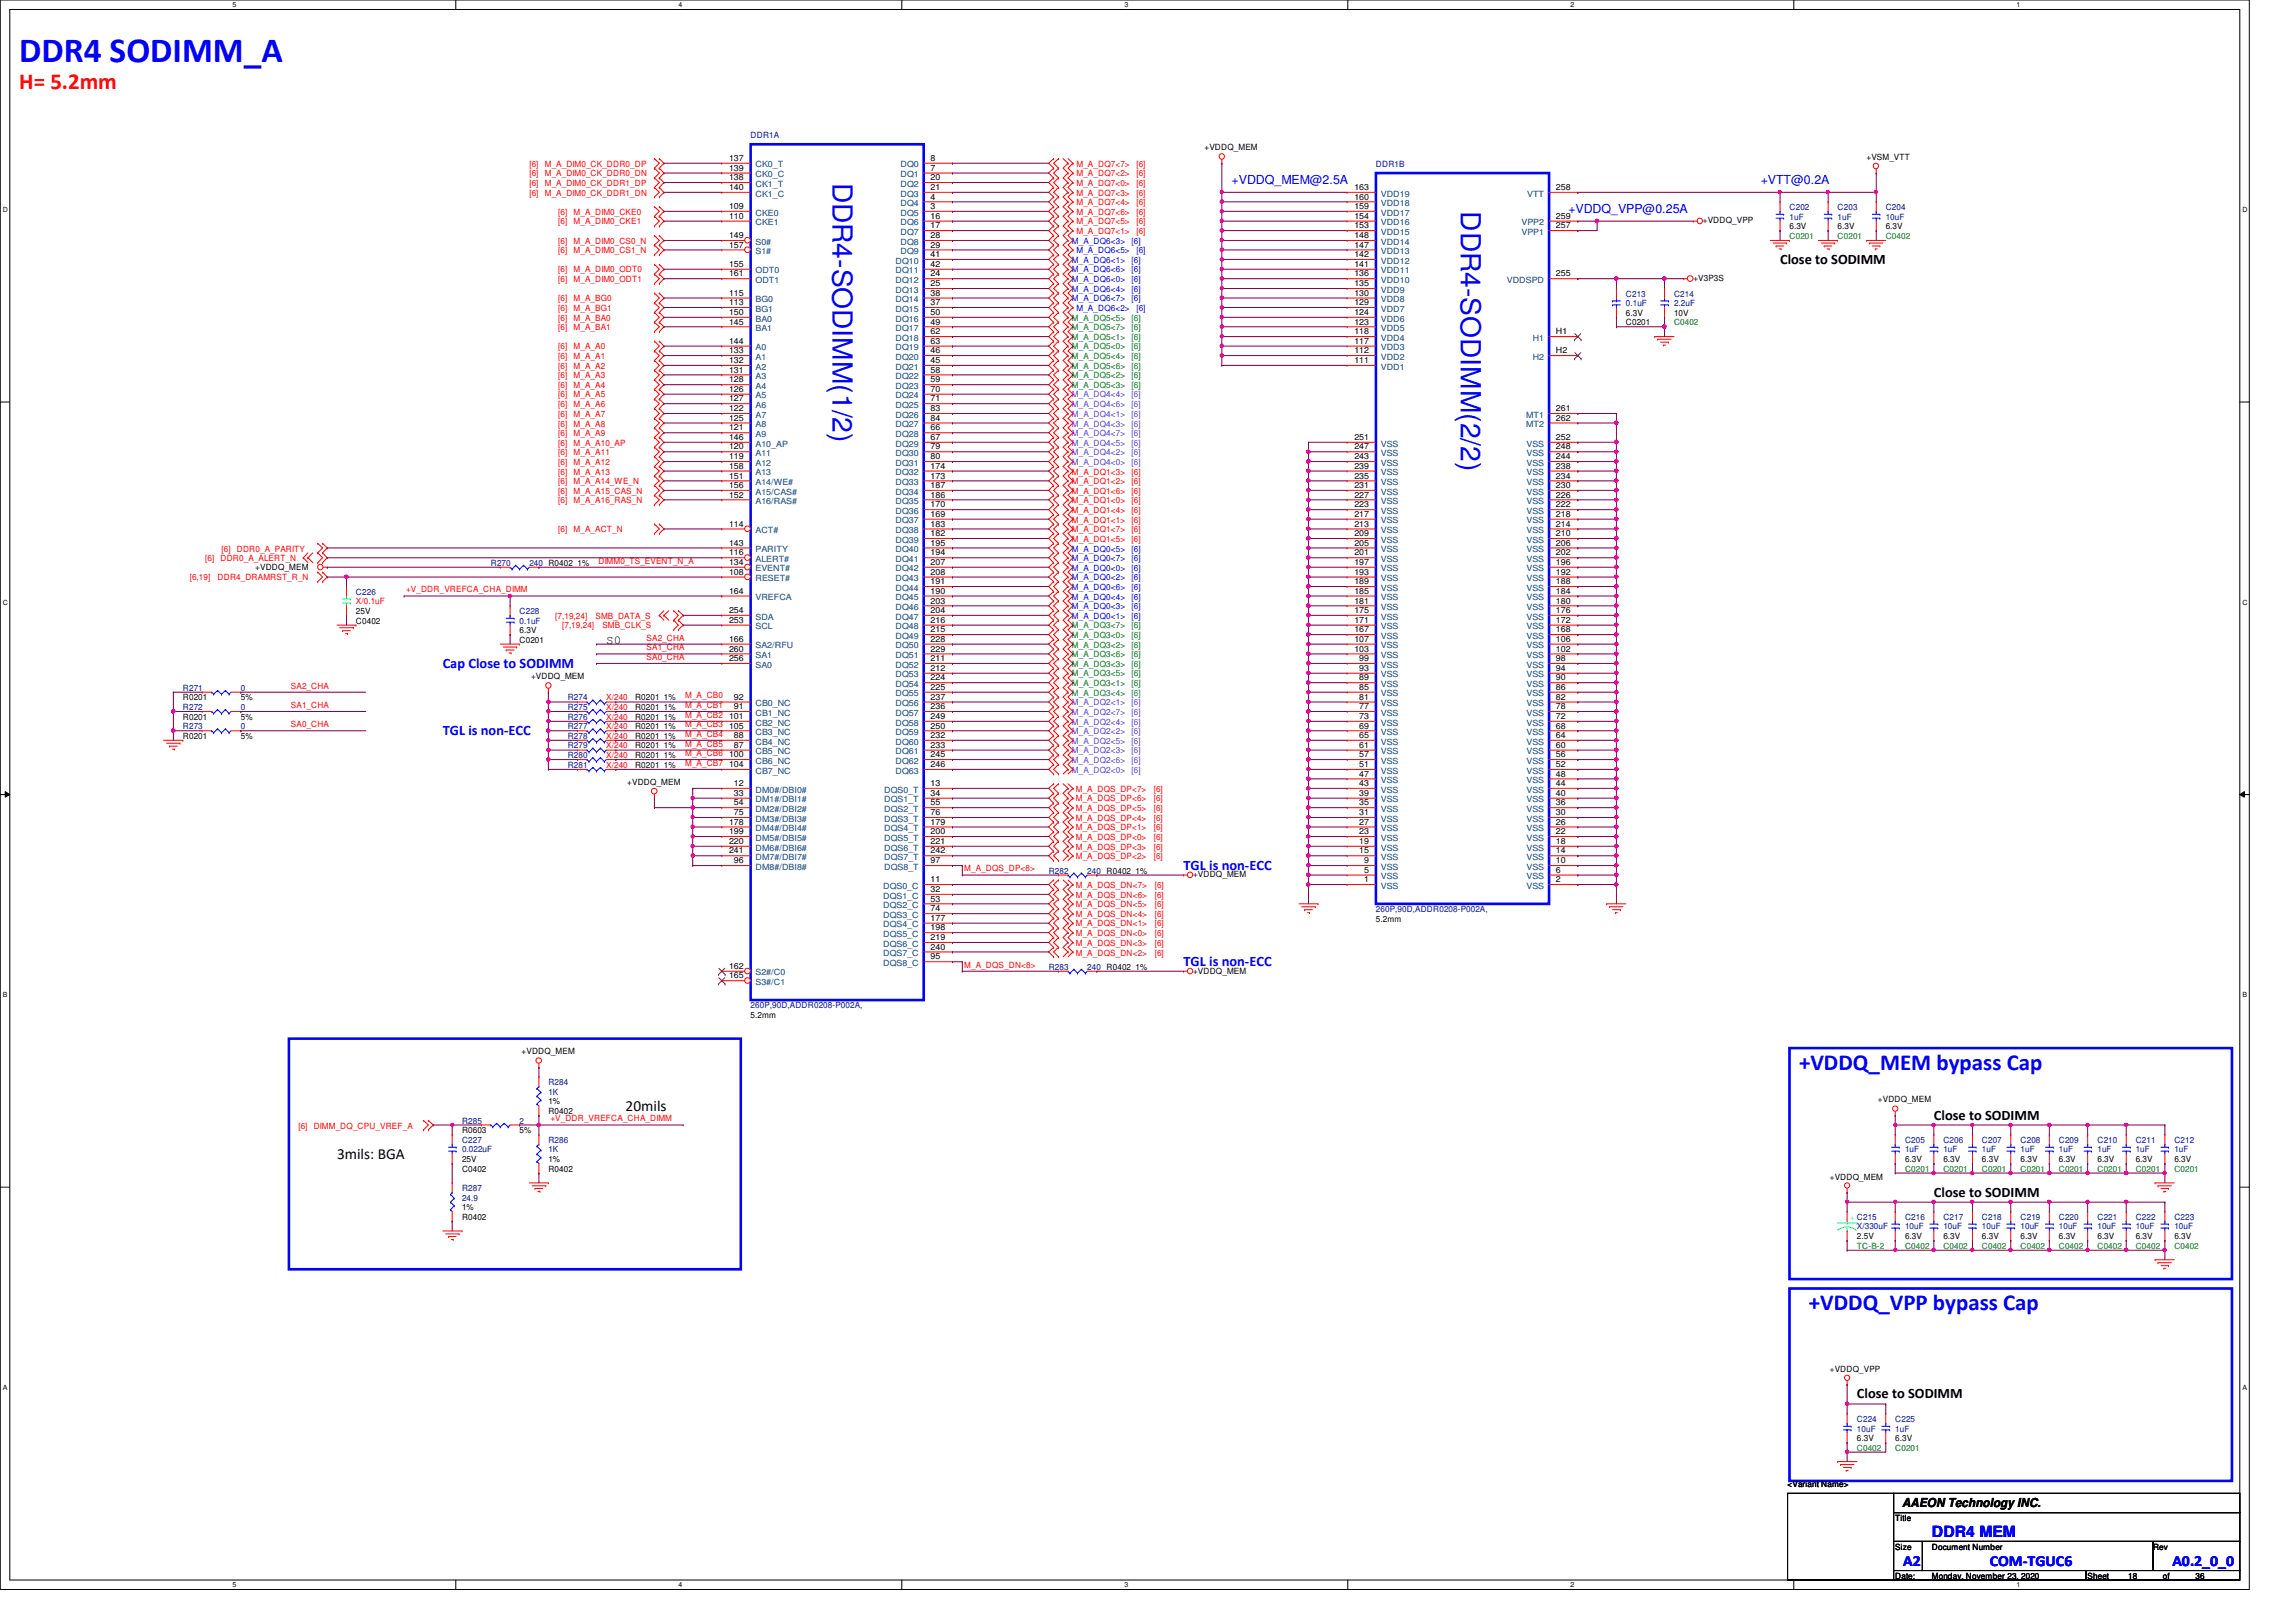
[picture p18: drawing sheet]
<svg xmlns="http://www.w3.org/2000/svg" width="297mm" height="210mm" viewBox="0 0 297 210" stroke-linecap="round" stroke-linejoin="round" font-family="sans-serif">
<defs><g id="words">
<text font-size="4.6" fill="#00f" x="2.5" y="8.1">DDR4 SODIMM_A</text>
<g font-size="3.6" fill="#00f">
<text x="107.7" y="23.6" transform="rotate(90 107.7 23.6)">DDR4-SODIMM(1/2)</text>
<text x="189" y="27.3" transform="rotate(90 189 27.3)">DDR4-SODIMM(2/2)</text>
</g>
<text font-size="3" fill="#f00" x="2.5" y="11.5">H= 5.2mm</text>
<g font-size="3" fill="#00f">
<text x="232.7" y="138.5">+VDDQ_MEM bypass Cap</text>
<text x="234" y="169.6">+VDDQ_VPP bypass Cap</text>
</g>
<g font-size="2">
<text x="80.9" y="143.8">20mils</text>
<text x="43.6" y="150">3mils: BGA</text>
</g>
<g font-size="2" fill="#00f">
<text x="246.2" y="202.6">A2</text>
<text x="249.9" y="198.9">DDR4 MEM</text>
<text x="257.4" y="202.6">COM-TGUC6</text>
<text x="281" y="202.6">A0.2_0_0</text>
</g>
<g font-size="1.9">
<text x="230.3" y="34.1">Close to SODIMM</text>
<text x="250.2" y="144.9">Close to SODIMM</text>
<text x="250.2" y="154.9">Close to SODIMM</text>
<text x="240.2" y="181">Close to SODIMM</text>
</g>
<g font-size="1.9" fill="#00f">
<text x="57.3" y="86.4">Cap Close to SODIMM</text>
<text x="57.3" y="95.1">TGL is non-ECC</text>
<text x="153.1" y="112.5">TGL is non-ECC</text>
<text x="153.1" y="125">TGL is non-ECC</text>
</g>
<g font-size="1.6" fill="#00f">
<text x="159.3" y="23.8">+VDDQ_MEM@2.5A</text>
<text x="227.8" y="23.8">+VTT@0.2A</text>
<text x="202.9" y="27.6">+VDDQ_VPP@0.25A</text>
</g>
<g font-size="1.6">
<text x="78.4" y="83.4">S0</text>
<text x="246.1" y="195.1">AAEON Technology INC.</text>
</g>
<g font-size="1.1" fill="#000080">
<text x="97.1" y="17.9">DDR1A</text>
<text x="178" y="21.6">DDR1B</text>
<text x="231.5" y="27.2">C202</text>
<text x="231.5" y="28.4">1uF</text>
<text x="237.7" y="27.2">C203</text>
<text x="237.7" y="28.4">1uF</text>
<text x="244" y="27.2">C204</text>
<text x="244" y="28.4">10uF</text>
<text x="210.4" y="38.4">C213</text>
<text x="210.4" y="39.6">0.1uF</text>
<text x="216.6" y="38.4">C214</text>
<text x="216.6" y="39.6">2.2uF</text>
<text x="46.1" y="77">C226</text>
<text x="63.5" y="73.2">R270</text>
<text x="68.5" y="73.2">240 R0402 1%</text>
<text x="67.2" y="79.5">C228</text>
<text x="67.2" y="80.7">0.1uF</text>
<text x="23.7" y="89.4">R271</text>
<text x="31.2" y="89.4">0</text>
<text x="23.7" y="91.9">R272</text>
<text x="23.7" y="94.4">R273</text>
<text x="31.2" y="91.9">0</text>
<text x="31.2" y="94.4">0</text>
<text x="73.4" y="93.1">R276</text>
<text x="73.4" y="94.4">R277</text>
<text x="73.4" y="90.6">R274</text>
<text x="73.4" y="95.6">R278</text>
<text x="73.4" y="91.9">R275</text>
<text x="73.4" y="99.4">R281</text>
<text x="73.4" y="96.9">R279</text>
<text x="73.4" y="98.1">R280</text>
<text x="135.7" y="113.1">R282</text>
<text x="140.7" y="113.1">240 R0402 1%</text>
<text x="178" y="118">260P,90D,ADDR0208-P002A,</text>
<text x="135.7" y="125.5">R283</text>
<text x="140.7" y="125.5">240 R0402 1%</text>
<text x="97.1" y="130.5">260P,90D,ADDR0208-P002A,</text>
<text x="70.9" y="140.4">R284</text>
<text x="70.9" y="141.7">1K</text>
<text x="59.8" y="145.4">R285</text>
<text x="59.8" y="147.9">C227</text>
<text x="59.8" y="149.1">0.022uF</text>
<text x="67.2" y="145.4">2</text>
<text x="70.9" y="147.9">R286</text>
<text x="70.9" y="149.1">1K</text>
<text x="246.5" y="147.9">C205</text>
<text x="246.5" y="149.1">1uF</text>
<text x="251.4" y="147.9">C206</text>
<text x="251.4" y="149.1">1uF</text>
<text x="256.4" y="147.9">C207</text>
<text x="256.4" y="149.1">1uF</text>
<text x="261.4" y="147.9">C208</text>
<text x="261.4" y="149.1">1uF</text>
<text x="266.4" y="147.9">C209</text>
<text x="266.4" y="149.1">1uF</text>
<text x="271.4" y="147.9">C210</text>
<text x="271.4" y="149.1">1uF</text>
<text x="276.3" y="147.9">C211</text>
<text x="276.3" y="149.1">1uF</text>
<text x="281.3" y="147.9">C212</text>
<text x="281.3" y="149.1">1uF</text>
<text x="59.8" y="154.1">R287</text>
<text x="59.8" y="155.4">24.9</text>
<text x="240.2" y="159.1">X/330uF</text>
<text x="246.5" y="157.9">C216</text>
<text x="246.5" y="159.1">10uF</text>
<text x="251.4" y="157.9">C217</text>
<text x="251.4" y="159.1">10uF</text>
<text x="256.4" y="157.9">C218</text>
<text x="256.4" y="159.1">10uF</text>
<text x="261.4" y="157.9">C219</text>
<text x="261.4" y="159.1">10uF</text>
<text x="266.4" y="157.9">C220</text>
<text x="266.4" y="159.1">10uF</text>
<text x="271.4" y="157.9">C221</text>
<text x="271.4" y="159.1">10uF</text>
<text x="276.3" y="157.9">C222</text>
<text x="276.3" y="159.1">10uF</text>
<text x="281.3" y="157.9">C223</text>
<text x="281.3" y="159.1">10uF</text>
<text x="240.2" y="184">C224</text>
<text x="240.2" y="185.3">10uF</text>
<text x="245.2" y="184">C225</text>
<text x="245.2" y="185.3">1uF</text>
</g>
<g font-size="1.1" fill="#f00">
<text x="68.5" y="21.6">[6]</text>
<text x="68.5" y="22.8">[6]</text>
<text x="70.5" y="21.6">M_A_DIM0_CK_DDR0_DP</text>
<text x="70.5" y="22.8">M_A_DIM0_CK_DDR0_DN</text>
<text x="139.3" y="22.8">M_A_DQ7&lt;2&gt;</text>
<text x="139.3" y="21.6">M_A_DQ7&lt;7&gt;</text>
<text x="147" y="22.8">[6]</text>
<text x="147" y="21.6">[6]</text>
<text x="68.5" y="24.1">[6]</text>
<text x="68.5" y="25.3">[6]</text>
<text x="70.5" y="24.1">M_A_DIM0_CK_DDR1_DP</text>
<text x="70.5" y="25.3">M_A_DIM0_CK_DDR1_DN</text>
<text x="72.2" y="27.8">[6]</text>
<text x="72.2" y="29">[6]</text>
<text x="74.2" y="27.8">M_A_DIM0_CKE0</text>
<text x="74.2" y="29">M_A_DIM0_CKE1</text>
<text x="139.3" y="29">M_A_DQ7&lt;5&gt;</text>
<text x="139.3" y="24.1">M_A_DQ7&lt;0&gt;</text>
<text x="139.3" y="25.3">M_A_DQ7&lt;3&gt;</text>
<text x="139.3" y="27.8">M_A_DQ7&lt;6&gt;</text>
<text x="139.3" y="26.5">M_A_DQ7&lt;4&gt;</text>
<text x="147" y="29">[6]</text>
<text x="147" y="24.1">[6]</text>
<text x="147" y="25.3">[6]</text>
<text x="147" y="27.8">[6]</text>
<text x="147" y="26.5">[6]</text>
<text x="72.2" y="31.5">[6]</text>
<text x="72.2" y="32.8">[6]</text>
<text x="72.2" y="35.3">[6]</text>
<text x="74.2" y="31.5">M_A_DIM0_CS0_N</text>
<text x="74.2" y="32.8">M_A_DIM0_CS1_N</text>
<text x="74.2" y="35.3">M_A_DIM0_ODT0</text>
<text x="139.3" y="30.3">M_A_DQ7&lt;1&gt;</text>
<text x="147" y="30.3">[6]</text>
<text x="72.2" y="36.5">[6]</text>
<text x="72.2" y="39">[6]</text>
<text x="72.2" y="40.3">[6]</text>
<text x="72.2" y="41.5">[6]</text>
<text x="74.2" y="36.5">M_A_DIM0_ODT1</text>
<text x="74.2" y="39">M_A_BG0</text>
<text x="74.2" y="40.3">M_A_BG1</text>
<text x="74.2" y="41.5">M_A_BA0</text>
<text x="72.2" y="42.8">[6]</text>
<text x="72.2" y="45.2">[6]</text>
<text x="72.2" y="46.5">[6]</text>
<text x="72.2" y="47.7">[6]</text>
<text x="74.2" y="42.8">M_A_BA1</text>
<text x="74.2" y="45.2">M_A_A0</text>
<text x="74.2" y="46.5">M_A_A1</text>
<text x="74.2" y="47.7">M_A_A2</text>
<text x="72.2" y="49">[6]</text>
<text x="72.2" y="50.2">[6]</text>
<text x="72.2" y="51.4">[6]</text>
<text x="72.2" y="52.7">[6]</text>
<text x="72.2" y="53.9">[6]</text>
<text x="74.2" y="49">M_A_A3</text>
<text x="74.2" y="50.2">M_A_A4</text>
<text x="74.2" y="51.4">M_A_A5</text>
<text x="74.2" y="52.7">M_A_A6</text>
<text x="74.2" y="53.9">M_A_A7</text>
<text x="72.2" y="55.2">[6]</text>
<text x="72.2" y="56.4">[6]</text>
<text x="72.2" y="57.7">[6]</text>
<text x="72.2" y="58.9">[6]</text>
<text x="74.2" y="55.2">M_A_A8</text>
<text x="74.2" y="56.4">M_A_A9</text>
<text x="74.2" y="57.7">M_A_A10_AP</text>
<text x="74.2" y="58.9">M_A_A11</text>
<text x="72.2" y="60.2">[6]</text>
<text x="72.2" y="61.4">[6]</text>
<text x="72.2" y="62.7">[6]</text>
<text x="72.2" y="63.9">[6]</text>
<text x="72.2" y="65.2">[6]</text>
<text x="74.2" y="60.2">M_A_A12</text>
<text x="74.2" y="61.4">M_A_A13</text>
<text x="74.2" y="62.7">M_A_A14_WE_N</text>
<text x="74.2" y="63.9">M_A_A15_CAS_N</text>
<text x="74.2" y="65.2">M_A_A16_RAS_N</text>
<text x="138.7" y="65.2">M_A_DQ1&lt;0&gt;</text>
<text x="138.7" y="61.4">M_A_DQ1&lt;3&gt;</text>
<text x="138.7" y="62.7">M_A_DQ1&lt;2&gt;</text>
<text x="138.7" y="63.9">M_A_DQ1&lt;6&gt;</text>
<text x="146.4" y="65.2">[6]</text>
<text x="146.4" y="61.4">[6]</text>
<text x="146.4" y="62.7">[6]</text>
<text x="146.4" y="63.9">[6]</text>
<text x="28.7" y="71.4">[6]</text>
<text x="30.6" y="71.4">DDR0_A_PARITY</text>
<text x="72.2" y="68.9">[6]</text>
<text x="74.2" y="68.9">M_A_ACT_N</text>
<text x="138.7" y="67.6">M_A_DQ1&lt;1&gt;</text>
<text x="138.7" y="66.4">M_A_DQ1&lt;4&gt;</text>
<text x="138.7" y="70.1">M_A_DQ1&lt;5&gt;</text>
<text x="138.7" y="68.9">M_A_DQ1&lt;7&gt;</text>
<text x="146.4" y="67.6">[6]</text>
<text x="146.4" y="66.4">[6]</text>
<text x="146.4" y="70.1">[6]</text>
<text x="146.4" y="68.9">[6]</text>
<text x="24.6" y="75.1">[6,19]</text>
<text x="26.5" y="72.6">[6]</text>
<text x="28.1" y="75.1">DDR4_DRAMRST_R_N</text>
<text x="28.5" y="72.6">DDR0_A_ALERT_N</text>
<text x="52.5" y="76.7">+V_DDR_VREFCA_CHA_DIMM</text>
<text x="77.4" y="72.9">DIMM0_TS_EVENT_N_A</text>
<text x="46.1" y="78.2">X/0.1uF</text>
<text x="71.8" y="80.1">[7,19,24]</text>
<text x="72.7" y="81.3">[7,19,24]</text>
<text x="77" y="80.1">SMB_DATA_S</text>
<text x="77.9" y="81.3">SMB_CLK_S</text>
<text x="83.6" y="82.9">SA2_CHA</text>
<text x="37.6" y="89.1">SA2_CHA</text>
<text x="83.6" y="84.2">SA1_CHA</text>
<text x="83.6" y="85.4">SA0_CHA</text>
<text x="37.6" y="91.6">SA1_CHA</text>
<text x="37.6" y="94.1">SA0_CHA</text>
<text x="78.4" y="93.1">X/240</text>
<text x="78.4" y="94.4">X/240</text>
<text x="78.4" y="90.6">X/240</text>
<text x="78.4" y="95.6">X/240</text>
<text x="78.4" y="91.9">X/240</text>
<text x="88.6" y="90.4">M_A_CB0</text>
<text x="88.6" y="91.6">M_A_CB1</text>
<text x="88.6" y="92.9">M_A_CB2</text>
<text x="88.6" y="94.1">M_A_CB3</text>
<text x="88.6" y="95.3">M_A_CB4</text>
<text x="78.4" y="99.4">X/240</text>
<text x="78.4" y="96.9">X/240</text>
<text x="78.4" y="98.1">X/240</text>
<text x="88.6" y="96.6">M_A_CB5</text>
<text x="88.6" y="97.8">M_A_CB6</text>
<text x="88.6" y="99.1">M_A_CB7</text>
<text x="139.2" y="102.5">M_A_DQS_DP&lt;7&gt;</text>
<text x="139.2" y="103.7">M_A_DQS_DP&lt;6&gt;</text>
<text x="139.2" y="105">M_A_DQS_DP&lt;5&gt;</text>
<text x="139.2" y="106.2">M_A_DQS_DP&lt;4&gt;</text>
<text x="139.2" y="107.4">M_A_DQS_DP&lt;1&gt;</text>
<text x="149.3" y="102.5">[6]</text>
<text x="149.3" y="103.7">[6]</text>
<text x="149.3" y="105">[6]</text>
<text x="149.3" y="106.2">[6]</text>
<text x="149.3" y="107.4">[6]</text>
<text x="124.8" y="112.8">M_A_DQS_DP&lt;8&gt;</text>
<text x="139.2" y="108.7">M_A_DQS_DP&lt;0&gt;</text>
<text x="139.2" y="109.9">M_A_DQS_DP&lt;3&gt;</text>
<text x="139.2" y="111.2">M_A_DQS_DP&lt;2&gt;</text>
<text x="149.3" y="108.7">[6]</text>
<text x="149.3" y="109.9">[6]</text>
<text x="149.3" y="111.2">[6]</text>
<text x="139.2" y="114.9">M_A_DQS_DN&lt;7&gt;</text>
<text x="139.2" y="116.2">M_A_DQS_DN&lt;6&gt;</text>
<text x="139.2" y="117.4">M_A_DQS_DN&lt;5&gt;</text>
<text x="139.2" y="118.7">M_A_DQS_DN&lt;4&gt;</text>
<text x="139.2" y="119.9">M_A_DQS_DN&lt;1&gt;</text>
<text x="149.4" y="114.9">[6]</text>
<text x="149.4" y="116.2">[6]</text>
<text x="149.4" y="117.4">[6]</text>
<text x="149.4" y="118.7">[6]</text>
<text x="149.4" y="119.9">[6]</text>
<text x="124.8" y="125.2">M_A_DQS_DN&lt;8&gt;</text>
<text x="139.2" y="123.7">M_A_DQS_DN&lt;2&gt;</text>
<text x="139.2" y="121.2">M_A_DQS_DN&lt;0&gt;</text>
<text x="139.2" y="122.4">M_A_DQS_DN&lt;3&gt;</text>
<text x="149.4" y="123.7">[6]</text>
<text x="149.4" y="121.2">[6]</text>
<text x="149.4" y="122.4">[6]</text>
<text x="38.6" y="146">[6]</text>
<text x="40.6" y="146">DIMM_DQ_CPU_VREF_A</text>
<text x="71.2" y="145.1">+V_DDR_VREFCA_CHA_DIMM</text>
</g>
<g font-size="1.1">
<text x="94.3" y="22.1">139</text>
<text x="94.3" y="20.8">137</text>
<text x="94.3" y="23.3">138</text>
<text x="120.4" y="20.8">8</text>
<text x="120.4" y="22.1">7</text>
<text x="120.4" y="23.3">20</text>
<text x="155.8" y="19.5">+VDDQ_MEM</text>
<text x="241.5" y="20.7">+VSM_VTT</text>
<text x="94.3" y="24.6">140</text>
<text x="94.3" y="27.1">109</text>
<text x="94.3" y="28.3">110</text>
<text x="120.4" y="24.6">21</text>
<text x="120.4" y="25.8">4</text>
<text x="120.4" y="27.1">3</text>
<text x="120.4" y="28.3">16</text>
<text x="120.4" y="29.5">17</text>
<text x="175.2" y="29.5">153</text>
<text x="175.2" y="28.3">154</text>
<text x="175.2" y="27.1">159</text>
<text x="175.2" y="25.8">160</text>
<text x="175.2" y="24.6">163</text>
<text x="201.3" y="28.3">259</text>
<text x="201.3" y="29.5">257</text>
<text x="201.3" y="24.6">258</text>
<text x="220.3" y="28.9">+VDDQ_VPP</text>
<text x="231.5" y="29.7">6.3V</text>
<text x="237.7" y="29.7">6.3V</text>
<text x="244" y="29.7">6.3V</text>
<text x="94.3" y="34.5">155</text>
<text x="94.3" y="35.8">161</text>
<text x="94.3" y="32">157</text>
<text x="94.3" y="30.8">149</text>
<text x="120.4" y="30.8">28</text>
<text x="120.4" y="32">29</text>
<text x="120.4" y="33.3">41</text>
<text x="120.4" y="34.5">42</text>
<text x="120.4" y="35.8">24</text>
<text x="175.2" y="35.8">136</text>
<text x="175.2" y="34.5">141</text>
<text x="175.2" y="33.3">142</text>
<text x="175.2" y="32">147</text>
<text x="175.2" y="30.8">148</text>
<text x="201.3" y="35.8">255</text>
<text x="94.3" y="40.8">150</text>
<text x="94.3" y="42">145</text>
<text x="94.3" y="38.3">115</text>
<text x="94.3" y="39.5">113</text>
<text x="120.4" y="37">25</text>
<text x="120.4" y="38.3">38</text>
<text x="120.4" y="39.5">37</text>
<text x="120.4" y="40.8">50</text>
<text x="120.4" y="42">49</text>
<text x="175.2" y="42">123</text>
<text x="175.2" y="40.8">124</text>
<text x="175.2" y="39.5">129</text>
<text x="175.2" y="38.3">130</text>
<text x="175.2" y="37">135</text>
<text x="210.4" y="40.9">6.3V</text>
<text x="216.6" y="40.9">10V</text>
<text x="219.1" y="36.4">+V3P3S</text>
<text x="94.3" y="44.5">144</text>
<text x="94.3" y="45.7">133</text>
<text x="94.3" y="47">132</text>
<text x="120.4" y="43.3">62</text>
<text x="120.4" y="44.5">63</text>
<text x="120.4" y="45.7">46</text>
<text x="120.4" y="47">45</text>
<text x="175.2" y="47">111</text>
<text x="175.2" y="45.7">112</text>
<text x="175.2" y="44.5">117</text>
<text x="175.2" y="43.3">118</text>
<text x="201.3" y="43.3">H1</text>
<text x="201.3" y="45.7">H2</text>
<text x="210.4" y="42.1">C0201</text>
<text x="94.3" y="48.2">131</text>
<text x="94.3" y="49.5">128</text>
<text x="94.3" y="50.7">126</text>
<text x="94.3" y="51.9">127</text>
<text x="94.3" y="53.2">122</text>
<text x="120.4" y="48.2">58</text>
<text x="120.4" y="49.5">59</text>
<text x="120.4" y="50.7">70</text>
<text x="120.4" y="51.9">71</text>
<text x="120.4" y="53.2">83</text>
<text x="201.3" y="53.2">261</text>
<text x="94.3" y="54.4">125</text>
<text x="94.3" y="55.7">121</text>
<text x="94.3" y="56.9">146</text>
<text x="94.3" y="58.2">120</text>
<text x="94.3" y="59.4">119</text>
<text x="120.4" y="54.4">84</text>
<text x="120.4" y="55.7">66</text>
<text x="120.4" y="56.9">67</text>
<text x="120.4" y="58.2">79</text>
<text x="120.4" y="59.4">80</text>
<text x="175.2" y="59.4">243</text>
<text x="175.2" y="58.2">247</text>
<text x="175.2" y="56.9">251</text>
<text x="201.3" y="59.4">244</text>
<text x="201.3" y="58.2">248</text>
<text x="201.3" y="56.9">252</text>
<text x="201.3" y="54.4">262</text>
<text x="94.3" y="60.7">158</text>
<text x="94.3" y="61.9">151</text>
<text x="94.3" y="63.2">156</text>
<text x="94.3" y="64.4">152</text>
<text x="120.4" y="60.7">174</text>
<text x="120.4" y="61.9">173</text>
<text x="120.4" y="63.2">187</text>
<text x="120.4" y="64.4">186</text>
<text x="120.4" y="65.7">170</text>
<text x="175.2" y="65.7">223</text>
<text x="175.2" y="64.4">227</text>
<text x="175.2" y="63.2">231</text>
<text x="175.2" y="61.9">235</text>
<text x="175.2" y="60.7">239</text>
<text x="201.3" y="65.7">222</text>
<text x="201.3" y="64.4">226</text>
<text x="201.3" y="63.2">230</text>
<text x="201.3" y="61.9">234</text>
<text x="201.3" y="60.7">238</text>
<text x="94.3" y="68.2">114</text>
<text x="94.3" y="70.6">143</text>
<text x="94.3" y="71.9">116</text>
<text x="120.4" y="66.9">169</text>
<text x="120.4" y="68.2">183</text>
<text x="120.4" y="69.4">182</text>
<text x="120.4" y="70.6">195</text>
<text x="120.4" y="71.9">194</text>
<text x="175.2" y="71.9">201</text>
<text x="175.2" y="70.6">205</text>
<text x="175.2" y="69.4">209</text>
<text x="175.2" y="68.2">213</text>
<text x="175.2" y="66.9">217</text>
<text x="201.3" y="71.9">202</text>
<text x="201.3" y="70.6">206</text>
<text x="201.3" y="69.4">210</text>
<text x="201.3" y="68.2">214</text>
<text x="201.3" y="66.9">218</text>
<text x="33" y="73.7">+VDDQ_MEM</text>
<text x="94.3" y="74.4">108</text>
<text x="94.3" y="76.8">164</text>
<text x="94.3" y="73.1">134</text>
<text x="120.4" y="73.1">207</text>
<text x="120.4" y="74.4">208</text>
<text x="120.4" y="75.6">191</text>
<text x="120.4" y="76.8">190</text>
<text x="175.2" y="76.8">185</text>
<text x="175.2" y="75.6">189</text>
<text x="175.2" y="74.4">193</text>
<text x="175.2" y="73.1">197</text>
<text x="201.3" y="76.8">184</text>
<text x="201.3" y="75.6">188</text>
<text x="201.3" y="74.4">192</text>
<text x="201.3" y="73.1">196</text>
<text x="46.1" y="79.5">25V</text>
<text x="46.1" y="80.7">C0402</text>
<text x="67.2" y="83.2">C0201</text>
<text x="67.2" y="82">6.3V</text>
<text x="94.3" y="80.6">253</text>
<text x="94.3" y="79.3">254</text>
<text x="94.3" y="83.1">166</text>
<text x="120.4" y="78.1">203</text>
<text x="120.4" y="79.3">204</text>
<text x="120.4" y="80.6">216</text>
<text x="120.4" y="81.8">215</text>
<text x="120.4" y="83.1">228</text>
<text x="175.2" y="83.1">107</text>
<text x="175.2" y="81.8">167</text>
<text x="175.2" y="80.6">171</text>
<text x="175.2" y="79.3">175</text>
<text x="175.2" y="78.1">181</text>
<text x="201.3" y="83.1">106</text>
<text x="201.3" y="81.8">168</text>
<text x="201.3" y="80.6">172</text>
<text x="201.3" y="79.3">176</text>
<text x="201.3" y="78.1">180</text>
<text x="68.7" y="87.9">+VDDQ_MEM</text>
<text x="94.3" y="85.6">256</text>
<text x="94.3" y="84.3">260</text>
<text x="120.4" y="84.3">229</text>
<text x="120.4" y="85.6">211</text>
<text x="120.4" y="86.8">212</text>
<text x="120.4" y="88.1">224</text>
<text x="120.4" y="89.3">225</text>
<text x="175.2" y="84.3">103</text>
<text x="175.8" y="89.3">85</text>
<text x="175.8" y="88.1">89</text>
<text x="175.8" y="86.8">93</text>
<text x="175.8" y="85.6">99</text>
<text x="201.3" y="89.3">86</text>
<text x="201.3" y="88.1">90</text>
<text x="201.3" y="86.8">94</text>
<text x="201.3" y="85.6">98</text>
<text x="201.3" y="84.3">102</text>
<text x="23.7" y="90.6">R0201</text>
<text x="23.7" y="93.1">R0201</text>
<text x="23.7" y="95.6">R0201</text>
<text x="31.2" y="90.6">5%</text>
<text x="31.2" y="93.1">5%</text>
<text x="31.2" y="95.6">5%</text>
<text x="82.2" y="93.1">R0201 1%</text>
<text x="82.2" y="94.4">R0201 1%</text>
<text x="82.2" y="90.6">R0201 1%</text>
<text x="82.2" y="95.6">R0201 1%</text>
<text x="82.2" y="91.9">R0201 1%</text>
<text x="94.3" y="93">101</text>
<text x="94.3" y="94.3">105</text>
<text x="95" y="90.6">92</text>
<text x="95" y="91.8">91</text>
<text x="95" y="95.5">88</text>
<text x="120.4" y="90.6">237</text>
<text x="120.4" y="91.8">236</text>
<text x="120.4" y="93">249</text>
<text x="120.4" y="94.3">250</text>
<text x="120.4" y="95.5">232</text>
<text x="175.8" y="95.5">65</text>
<text x="175.8" y="94.3">69</text>
<text x="175.8" y="93">73</text>
<text x="175.8" y="91.8">77</text>
<text x="175.8" y="90.6">81</text>
<text x="201.3" y="94.3">68</text>
<text x="201.3" y="93">72</text>
<text x="201.3" y="91.8">78</text>
<text x="201.3" y="90.6">82</text>
<text x="201.3" y="95.5">64</text>
<text x="81.1" y="101.6">+VDDQ_MEM</text>
<text x="82.2" y="99.4">R0201 1%</text>
<text x="82.2" y="96.9">R0201 1%</text>
<text x="82.2" y="98.1">R0201 1%</text>
<text x="94.3" y="98">100</text>
<text x="94.3" y="99.3">104</text>
<text x="95" y="101.7">12</text>
<text x="95" y="96.8">87</text>
<text x="120.4" y="101.7">13</text>
<text x="120.4" y="96.8">233</text>
<text x="120.4" y="98">245</text>
<text x="120.4" y="99.3">246</text>
<text x="175.8" y="101.7">43</text>
<text x="175.8" y="100.5">47</text>
<text x="175.8" y="99.3">51</text>
<text x="175.8" y="98">57</text>
<text x="175.8" y="96.8">61</text>
<text x="201.3" y="101.7">44</text>
<text x="201.3" y="100.5">48</text>
<text x="201.3" y="99.3">52</text>
<text x="201.3" y="98">56</text>
<text x="201.3" y="96.8">60</text>
<text x="94.3" y="106.7">178</text>
<text x="94.3" y="107.9">199</text>
<text x="95" y="103">33</text>
<text x="95" y="104.2">54</text>
<text x="95" y="105.5">75</text>
<text x="120.4" y="103">34</text>
<text x="120.4" y="104.2">55</text>
<text x="120.4" y="105.5">76</text>
<text x="120.4" y="107.9">200</text>
<text x="120.4" y="106.7">179</text>
<text x="175.8" y="106.7">27</text>
<text x="175.8" y="107.9">23</text>
<text x="175.8" y="105.5">31</text>
<text x="175.8" y="103">39</text>
<text x="175.8" y="104.2">35</text>
<text x="201.3" y="105.5">30</text>
<text x="201.3" y="106.7">26</text>
<text x="201.3" y="107.9">22</text>
<text x="201.3" y="104.2">36</text>
<text x="201.3" y="103">40</text>
<text x="94.3" y="109.2">220</text>
<text x="94.3" y="110.4">241</text>
<text x="95" y="111.7">96</text>
<text x="120.4" y="109.2">221</text>
<text x="120.4" y="110.4">242</text>
<text x="120.4" y="111.7">97</text>
<text x="154.3" y="113.5">+VDDQ_MEM</text>
<text x="175.8" y="109.2">19</text>
<text x="175.8" y="110.4">15</text>
<text x="176.5" y="111.7">9</text>
<text x="176.5" y="112.9">5</text>
<text x="201.3" y="109.2">18</text>
<text x="201.3" y="110.4">14</text>
<text x="201.3" y="111.7">10</text>
<text x="201.3" y="112.9">6</text>
<text x="120.4" y="114.2">11</text>
<text x="120.4" y="115.4">32</text>
<text x="120.4" y="116.7">53</text>
<text x="120.4" y="117.9">74</text>
<text x="120.4" y="119.2">177</text>
<text x="176.5" y="114.2">1</text>
<text x="178" y="119.3">5.2mm</text>
<text x="201.3" y="114.2">2</text>
<text x="94.3" y="125.4">162</text>
<text x="120.4" y="120.4">198</text>
<text x="120.4" y="121.7">219</text>
<text x="120.4" y="122.9">240</text>
<text x="120.4" y="124.2">95</text>
<text x="154.3" y="126">+VDDQ_MEM</text>
<text x="94.3" y="126.6">165</text>
<text x="97.1" y="131.7">5.2mm</text>
<text x="67.5" y="136.4">+VDDQ_MEM</text>
<text x="70.9" y="142.9">1%</text>
<text x="242.9" y="142.7">+VDDQ_MEM</text>
<text x="59.8" y="146.6">R0603</text>
<text x="67.2" y="146.6">5%</text>
<text x="70.9" y="144.2">R0402</text>
<text x="59.8" y="150.4">25V</text>
<text x="59.8" y="151.6">C0402</text>
<text x="70.9" y="151.6">R0402</text>
<text x="70.9" y="150.4">1%</text>
<text x="236.7" y="152.7">+VDDQ_MEM</text>
<text x="246.5" y="150.4">6.3V</text>
<text x="251.4" y="150.4">6.3V</text>
<text x="256.4" y="150.4">6.3V</text>
<text x="261.4" y="150.4">6.3V</text>
<text x="266.4" y="150.4">6.3V</text>
<text x="271.4" y="150.4">6.3V</text>
<text x="276.3" y="150.4">6.3V</text>
<text x="281.3" y="150.4">6.3V</text>
<text x="59.8" y="157.9">R0402</text>
<text x="59.8" y="156.6">1%</text>
<text x="240.2" y="160.4">2.5V</text>
<text x="246.5" y="160.4">6.3V</text>
<text x="251.4" y="160.4">6.3V</text>
<text x="256.4" y="160.4">6.3V</text>
<text x="261.4" y="160.4">6.3V</text>
<text x="266.4" y="160.4">6.3V</text>
<text x="271.4" y="160.4">6.3V</text>
<text x="276.3" y="160.4">6.3V</text>
<text x="281.3" y="160.4">6.3V</text>
<text x="236.7" y="177.5">+VDDQ_VPP</text>
<text x="240.2" y="186.5">6.3V</text>
<text x="245.2" y="186.5">6.3V</text>
<text x="231.3" y="192.4">&lt;Variant Name&gt;</text>
<text x="245.2" y="196.8">Title</text>
<text x="245.2" y="200.5">Size</text>
<text x="249.9" y="200.5">Document Number</text>
<text x="278.6" y="200.5">Rev</text>
<text x="245.2" y="204.3">Date:</text>
<text x="249.9" y="204.3">Monday, November 23, 2020</text>
<text x="270.1" y="204.3">Sheet</text>
<text x="275.3" y="204.3">18</text>
<text x="279.8" y="204.3">of</text>
<text x="284.1" y="204.3">36</text>
</g>
<g font-size="1.1" fill="#004080">
<text x="97.7" y="22.9">CK0_C</text>
<text x="97.7" y="21.7">CK0_T</text>
<text x="116.5" y="21.7">DQ0</text>
<text x="116.5" y="22.9">DQ1</text>
<text x="97.7" y="25.4">CK1_C</text>
<text x="97.7" y="24.2">CK1_T</text>
<text x="97.7" y="27.9">CKE0</text>
<text x="97.7" y="29.2">CKE1</text>
<text x="116.5" y="24.2">DQ2</text>
<text x="116.5" y="25.4">DQ3</text>
<text x="116.5" y="26.7">DQ4</text>
<text x="116.5" y="27.9">DQ5</text>
<text x="116.5" y="29.2">DQ6</text>
<text x="178.6" y="29.2">VDD16</text>
<text x="178.6" y="27.9">VDD17</text>
<text x="178.6" y="26.7">VDD18</text>
<text x="178.6" y="25.4">VDD19</text>
<text x="196.8" y="29.2">VPP2</text>
<text x="197.6" y="25.4">VTT</text>
<text x="97.7" y="35.4">ODT0</text>
<text x="97.7" y="32.9">S1#</text>
<text x="97.7" y="31.7">S0#</text>
<text x="115.9" y="34.1">DQ10</text>
<text x="115.9" y="35.4">DQ11</text>
<text x="116.5" y="30.4">DQ7</text>
<text x="116.5" y="31.7">DQ8</text>
<text x="116.5" y="32.9">DQ9</text>
<text x="178.6" y="35.4">VDD11</text>
<text x="178.6" y="34.1">VDD12</text>
<text x="178.6" y="32.9">VDD13</text>
<text x="178.6" y="31.7">VDD14</text>
<text x="178.6" y="30.4">VDD15</text>
<text x="196.8" y="30.4">VPP1</text>
<text x="97.7" y="41.6">BA0</text>
<text x="97.7" y="39.1">BG0</text>
<text x="97.7" y="40.3">BG1</text>
<text x="97.7" y="36.6">ODT1</text>
<text x="115.9" y="36.6">DQ12</text>
<text x="115.9" y="37.9">DQ13</text>
<text x="115.9" y="39.1">DQ14</text>
<text x="115.9" y="40.3">DQ15</text>
<text x="115.9" y="41.6">DQ16</text>
<text x="178.6" y="41.6">VDD6</text>
<text x="178.6" y="40.3">VDD7</text>
<text x="178.6" y="39.1">VDD8</text>
<text x="178.6" y="37.9">VDD9</text>
<text x="178.6" y="36.6">VDD10</text>
<text x="194.9" y="36.6">VDDSPD</text>
<text x="97.7" y="45.3">A0</text>
<text x="97.7" y="46.6">A1</text>
<text x="97.7" y="47.8">A2</text>
<text x="97.7" y="42.8">BA1</text>
<text x="115.9" y="42.8">DQ17</text>
<text x="115.9" y="44.1">DQ18</text>
<text x="115.9" y="45.3">DQ19</text>
<text x="115.9" y="46.6">DQ20</text>
<text x="115.9" y="47.8">DQ21</text>
<text x="178.6" y="47.8">VDD1</text>
<text x="178.6" y="46.6">VDD2</text>
<text x="178.6" y="45.3">VDD3</text>
<text x="178.6" y="44.1">VDD4</text>
<text x="178.6" y="42.8">VDD5</text>
<text x="198.3" y="44.1">H1</text>
<text x="198.3" y="46.6">H2</text>
<text x="97.7" y="49.1">A3</text>
<text x="97.7" y="50.3">A4</text>
<text x="97.7" y="51.6">A5</text>
<text x="97.7" y="52.8">A6</text>
<text x="115.9" y="49.1">DQ22</text>
<text x="115.9" y="50.3">DQ23</text>
<text x="115.9" y="51.6">DQ24</text>
<text x="115.9" y="52.8">DQ25</text>
<text x="97.7" y="54.1">A7</text>
<text x="97.7" y="55.3">A8</text>
<text x="97.7" y="56.6">A9</text>
<text x="97.7" y="57.8">A10_AP</text>
<text x="97.7" y="59">A11</text>
<text x="115.9" y="54.1">DQ26</text>
<text x="115.9" y="55.3">DQ27</text>
<text x="115.9" y="56.6">DQ28</text>
<text x="115.9" y="57.8">DQ29</text>
<text x="115.9" y="59">DQ30</text>
<text x="178.6" y="59">VSS</text>
<text x="178.6" y="57.8">VSS</text>
<text x="197.4" y="55.3">MT2</text>
<text x="197.4" y="54.1">MT1</text>
<text x="197.5" y="59">VSS</text>
<text x="197.5" y="57.8">VSS</text>
<text x="97.7" y="60.3">A12</text>
<text x="97.7" y="61.5">A13</text>
<text x="97.7" y="62.8">A14/WE#</text>
<text x="97.7" y="64">A15/CAS#</text>
<text x="97.7" y="65.2">A16/RAS#</text>
<text x="115.9" y="60.3">DQ31</text>
<text x="115.9" y="61.5">DQ32</text>
<text x="115.9" y="62.8">DQ33</text>
<text x="115.9" y="64">DQ34</text>
<text x="115.9" y="65.2">DQ35</text>
<text x="178.6" y="65.2">VSS</text>
<text x="178.6" y="64">VSS</text>
<text x="178.6" y="62.8">VSS</text>
<text x="178.6" y="61.5">VSS</text>
<text x="178.6" y="60.3">VSS</text>
<text x="197.5" y="65.2">VSS</text>
<text x="197.5" y="64">VSS</text>
<text x="197.5" y="62.8">VSS</text>
<text x="197.5" y="61.5">VSS</text>
<text x="197.5" y="60.3">VSS</text>
<text x="97.7" y="69">ACT#</text>
<text x="97.7" y="71.5">PARITY</text>
<text x="115.9" y="66.5">DQ36</text>
<text x="115.9" y="67.7">DQ37</text>
<text x="115.9" y="69">DQ38</text>
<text x="115.9" y="70.2">DQ39</text>
<text x="115.9" y="71.5">DQ40</text>
<text x="178.6" y="71.5">VSS</text>
<text x="178.6" y="70.2">VSS</text>
<text x="178.6" y="69">VSS</text>
<text x="178.6" y="67.7">VSS</text>
<text x="178.6" y="66.5">VSS</text>
<text x="197.5" y="71.5">VSS</text>
<text x="197.5" y="70.2">VSS</text>
<text x="197.5" y="69">VSS</text>
<text x="197.5" y="67.7">VSS</text>
<text x="197.5" y="66.5">VSS</text>
<text x="97.7" y="75.2">RESET#</text>
<text x="97.7" y="77.7">VREFCA</text>
<text x="97.7" y="72.7">ALERT#</text>
<text x="97.7" y="74">EVENT#</text>
<text x="115.9" y="72.7">DQ41</text>
<text x="115.9" y="74">DQ42</text>
<text x="115.9" y="75.2">DQ43</text>
<text x="115.9" y="76.5">DQ44</text>
<text x="115.9" y="77.7">DQ45</text>
<text x="178.6" y="77.7">VSS</text>
<text x="178.6" y="76.5">VSS</text>
<text x="178.6" y="75.2">VSS</text>
<text x="178.6" y="74">VSS</text>
<text x="178.6" y="72.7">VSS</text>
<text x="197.5" y="77.7">VSS</text>
<text x="197.5" y="76.5">VSS</text>
<text x="197.5" y="75.2">VSS</text>
<text x="197.5" y="74">VSS</text>
<text x="197.5" y="72.7">VSS</text>
<text x="97.7" y="81.4">SCL</text>
<text x="97.7" y="80.2">SDA</text>
<text x="97.7" y="83.9">SA2/RFU</text>
<text x="115.9" y="79">DQ46</text>
<text x="115.9" y="80.2">DQ47</text>
<text x="115.9" y="81.4">DQ48</text>
<text x="115.9" y="82.7">DQ49</text>
<text x="115.9" y="83.9">DQ50</text>
<text x="178.6" y="83.9">VSS</text>
<text x="178.6" y="82.7">VSS</text>
<text x="178.6" y="81.4">VSS</text>
<text x="178.6" y="80.2">VSS</text>
<text x="178.6" y="79">VSS</text>
<text x="197.5" y="83.9">VSS</text>
<text x="197.5" y="82.7">VSS</text>
<text x="197.5" y="81.4">VSS</text>
<text x="197.5" y="80.2">VSS</text>
<text x="197.5" y="79">VSS</text>
<text x="97.7" y="86.4">SA0</text>
<text x="97.7" y="85.2">SA1</text>
<text x="115.9" y="85.2">DQ51</text>
<text x="115.9" y="86.4">DQ52</text>
<text x="115.9" y="87.7">DQ53</text>
<text x="115.9" y="88.9">DQ54</text>
<text x="178.6" y="88.9">VSS</text>
<text x="178.6" y="87.7">VSS</text>
<text x="178.6" y="86.4">VSS</text>
<text x="178.6" y="85.2">VSS</text>
<text x="197.5" y="88.9">VSS</text>
<text x="197.5" y="87.7">VSS</text>
<text x="197.5" y="86.4">VSS</text>
<text x="197.5" y="85.2">VSS</text>
<text x="97.7" y="91.4">CB0_NC</text>
<text x="97.7" y="92.6">CB1_NC</text>
<text x="97.7" y="93.9">CB2_NC</text>
<text x="97.7" y="95.1">CB3_NC</text>
<text x="115.9" y="90.1">DQ55</text>
<text x="115.9" y="91.4">DQ56</text>
<text x="115.9" y="92.6">DQ57</text>
<text x="115.9" y="93.9">DQ58</text>
<text x="115.9" y="95.1">DQ59</text>
<text x="178.6" y="95.1">VSS</text>
<text x="178.6" y="93.9">VSS</text>
<text x="178.6" y="92.6">VSS</text>
<text x="178.6" y="91.4">VSS</text>
<text x="178.6" y="90.1">VSS</text>
<text x="197.5" y="95.1">VSS</text>
<text x="197.5" y="93.9">VSS</text>
<text x="197.5" y="92.6">VSS</text>
<text x="197.5" y="91.4">VSS</text>
<text x="197.5" y="90.1">VSS</text>
<text x="97.7" y="96.4">CB4_NC</text>
<text x="97.7" y="97.6">CB5_NC</text>
<text x="97.7" y="98.8">CB6_NC</text>
<text x="97.7" y="100.1">CB7_NC</text>
<text x="115.9" y="96.4">DQ60</text>
<text x="115.9" y="97.6">DQ61</text>
<text x="115.9" y="98.8">DQ62</text>
<text x="115.9" y="100.1">DQ63</text>
<text x="178.6" y="101.3">VSS</text>
<text x="178.6" y="100.1">VSS</text>
<text x="178.6" y="98.8">VSS</text>
<text x="178.6" y="97.6">VSS</text>
<text x="178.6" y="96.4">VSS</text>
<text x="197.5" y="101.3">VSS</text>
<text x="197.5" y="100.1">VSS</text>
<text x="197.5" y="98.8">VSS</text>
<text x="197.5" y="97.6">VSS</text>
<text x="197.5" y="96.4">VSS</text>
<text x="97.7" y="102.6">DM0#/DBI0#</text>
<text x="97.7" y="103.8">DM1#/DBI1#</text>
<text x="97.7" y="105.1">DM2#/DBI2#</text>
<text x="97.7" y="106.3">DM3#/DBI3#</text>
<text x="97.7" y="107.6">DM4#/DBI4#</text>
<text x="114.4" y="102.6">DQS0_T</text>
<text x="114.4" y="103.8">DQS1_T</text>
<text x="114.4" y="105.1">DQS2_T</text>
<text x="114.4" y="106.3">DQS3_T</text>
<text x="114.4" y="107.6">DQS4_T</text>
<text x="178.6" y="107.6">VSS</text>
<text x="178.6" y="106.3">VSS</text>
<text x="178.6" y="103.8">VSS</text>
<text x="178.6" y="102.6">VSS</text>
<text x="178.6" y="105.1">VSS</text>
<text x="197.5" y="106.3">VSS</text>
<text x="197.5" y="107.6">VSS</text>
<text x="197.5" y="105.1">VSS</text>
<text x="197.5" y="103.8">VSS</text>
<text x="197.5" y="102.6">VSS</text>
<text x="97.7" y="108.8">DM5#/DBI5#</text>
<text x="97.7" y="110.1">DM6#/DBI6#</text>
<text x="97.7" y="111.3">DM7#/DBI7#</text>
<text x="97.7" y="112.6">DM8#/DBI8#</text>
<text x="114.4" y="108.8">DQS5_T</text>
<text x="114.4" y="110.1">DQS6_T</text>
<text x="114.4" y="111.3">DQS7_T</text>
<text x="114.4" y="112.6">DQS8_T</text>
<text x="178.6" y="108.8">VSS</text>
<text x="178.6" y="110.1">VSS</text>
<text x="178.6" y="111.3">VSS</text>
<text x="178.6" y="112.6">VSS</text>
<text x="178.6" y="113.8">VSS</text>
<text x="197.5" y="108.8">VSS</text>
<text x="197.5" y="110.1">VSS</text>
<text x="197.5" y="111.3">VSS</text>
<text x="197.5" y="112.6">VSS</text>
<text x="197.5" y="113.8">VSS</text>
<text x="114.3" y="115">DQS0_C</text>
<text x="114.3" y="116.3">DQS1_C</text>
<text x="114.3" y="117.5">DQS2_C</text>
<text x="114.3" y="118.8">DQS3_C</text>
<text x="178.6" y="115">VSS</text>
<text x="197.5" y="115">VSS</text>
<text x="114.3" y="120">DQS4_C</text>
<text x="114.3" y="121.2">DQS5_C</text>
<text x="114.3" y="122.5">DQS6_C</text>
<text x="114.3" y="123.7">DQS7_C</text>
<text x="114.3" y="125">DQS8_C</text>
<text x="97.7" y="126.2">S2#/C0</text>
<text x="97.7" y="127.5">S3#/C1</text>
</g>
<g font-size="1.1" fill="#00f">
<text x="138.7" y="31.5">M_A_DQ6&lt;3&gt;</text>
<text x="138.7" y="34">M_A_DQ6&lt;1&gt;</text>
<text x="138.7" y="35.3">M_A_DQ6&lt;6&gt;</text>
<text x="139.3" y="32.8">M_A_DQ6&lt;5&gt;</text>
<text x="146.4" y="31.5">[6]</text>
<text x="146.4" y="34">[6]</text>
<text x="146.4" y="35.3">[6]</text>
<text x="147" y="32.8">[6]</text>
<text x="138.7" y="37.8">M_A_DQ6&lt;4&gt;</text>
<text x="138.7" y="36.5">M_A_DQ6&lt;0&gt;</text>
<text x="138.7" y="39">M_A_DQ6&lt;7&gt;</text>
<text x="139.3" y="40.3">M_A_DQ6&lt;2&gt;</text>
<text x="146.4" y="37.8">[6]</text>
<text x="146.4" y="36.5">[6]</text>
<text x="146.4" y="39">[6]</text>
<text x="147" y="40.3">[6]</text>
<text x="138.7" y="71.4">M_A_DQ0&lt;5&gt;</text>
<text x="146.4" y="71.4">[6]</text>
<text x="138.7" y="77.6">M_A_DQ0&lt;4&gt;</text>
<text x="138.7" y="73.9">M_A_DQ0&lt;0&gt;</text>
<text x="138.7" y="76.3">M_A_DQ0&lt;6&gt;</text>
<text x="138.7" y="75.1">M_A_DQ0&lt;2&gt;</text>
<text x="138.7" y="72.6">M_A_DQ0&lt;7&gt;</text>
<text x="146.4" y="77.6">[6]</text>
<text x="146.4" y="73.9">[6]</text>
<text x="146.4" y="76.3">[6]</text>
<text x="146.4" y="75.1">[6]</text>
<text x="146.4" y="72.6">[6]</text>
<text x="138.7" y="78.8">M_A_DQ0&lt;3&gt;</text>
<text x="138.7" y="80.1">M_A_DQ0&lt;1&gt;</text>
<text x="146.4" y="78.8">[6]</text>
<text x="146.4" y="80.1">[6]</text>
</g>
<g font-size="1.1" fill="#008000">
<text x="231.5" y="30.9">C0201</text>
<text x="237.7" y="30.9">C0201</text>
<text x="244" y="30.9">C0402</text>
<text x="138.7" y="41.5">M_A_DQ5&lt;5&gt;</text>
<text x="146.4" y="41.5">[6]</text>
<text x="138.7" y="45.2">M_A_DQ5&lt;0&gt;</text>
<text x="138.7" y="46.5">M_A_DQ5&lt;4&gt;</text>
<text x="138.7" y="47.7">M_A_DQ5&lt;6&gt;</text>
<text x="138.7" y="42.8">M_A_DQ5&lt;7&gt;</text>
<text x="138.7" y="44">M_A_DQ5&lt;1&gt;</text>
<text x="146.4" y="45.2">[6]</text>
<text x="146.4" y="46.5">[6]</text>
<text x="146.4" y="47.7">[6]</text>
<text x="146.4" y="42.8">[6]</text>
<text x="146.4" y="44">[6]</text>
<text x="216.6" y="42.1">C0402</text>
<text x="138.7" y="49">M_A_DQ5&lt;2&gt;</text>
<text x="138.7" y="50.2">M_A_DQ5&lt;3&gt;</text>
<text x="146.4" y="49">[6]</text>
<text x="146.4" y="50.2">[6]</text>
<text x="138.7" y="82.5">M_A_DQ3&lt;0&gt;</text>
<text x="138.7" y="81.3">M_A_DQ3&lt;7&gt;</text>
<text x="138.7" y="83.8">M_A_DQ3&lt;2&gt;</text>
<text x="146.4" y="82.5">[6]</text>
<text x="146.4" y="81.3">[6]</text>
<text x="146.4" y="83.8">[6]</text>
<text x="138.7" y="85">M_A_DQ3&lt;6&gt;</text>
<text x="138.7" y="88.8">M_A_DQ3&lt;1&gt;</text>
<text x="138.7" y="87.5">M_A_DQ3&lt;5&gt;</text>
<text x="138.7" y="86.3">M_A_DQ3&lt;3&gt;</text>
<text x="146.4" y="85">[6]</text>
<text x="146.4" y="88.8">[6]</text>
<text x="146.4" y="87.5">[6]</text>
<text x="146.4" y="86.3">[6]</text>
<text x="246.5" y="151.6">C0201</text>
<text x="251.4" y="151.6">C0201</text>
<text x="256.4" y="151.6">C0201</text>
<text x="261.4" y="151.6">C0201</text>
<text x="266.4" y="151.6">C0201</text>
<text x="271.4" y="151.6">C0201</text>
<text x="276.3" y="151.6">C0201</text>
<text x="281.3" y="151.6">C0201</text>
<text x="240.2" y="161.6">TC-B-2</text>
<text x="246.5" y="161.6">C0402</text>
<text x="251.4" y="161.6">C0402</text>
<text x="256.4" y="161.6">C0402</text>
<text x="261.4" y="161.6">C0402</text>
<text x="266.4" y="161.6">C0402</text>
<text x="271.4" y="161.6">C0402</text>
<text x="276.3" y="161.6">C0402</text>
<text x="281.3" y="161.6">C0402</text>
<text x="240.2" y="187.7">C0402</text>
<text x="245.2" y="187.7">C0201</text>
</g>
<g font-size="1.1" fill="#8000ff">
<text x="138.7" y="53.9">M_A_DQ4&lt;1&gt;</text>
<text x="138.7" y="51.4">M_A_DQ4&lt;4&gt;</text>
<text x="138.7" y="52.7">M_A_DQ4&lt;6&gt;</text>
<text x="146.4" y="53.9">[6]</text>
<text x="146.4" y="51.4">[6]</text>
<text x="146.4" y="52.7">[6]</text>
<text x="138.7" y="56.4">M_A_DQ4&lt;7&gt;</text>
<text x="138.7" y="57.7">M_A_DQ4&lt;5&gt;</text>
<text x="138.7" y="58.9">M_A_DQ4&lt;2&gt;</text>
<text x="138.7" y="55.2">M_A_DQ4&lt;3&gt;</text>
<text x="146.4" y="56.4">[6]</text>
<text x="146.4" y="57.7">[6]</text>
<text x="146.4" y="58.9">[6]</text>
<text x="146.4" y="55.2">[6]</text>
<text x="138.7" y="60.2">M_A_DQ4&lt;0&gt;</text>
<text x="146.4" y="60.2">[6]</text>
<text x="138.7" y="92.5">M_A_DQ2&lt;7&gt;</text>
<text x="138.7" y="91.3">M_A_DQ2&lt;1&gt;</text>
<text x="138.7" y="93.8">M_A_DQ2&lt;4&gt;</text>
<text x="138.7" y="95">M_A_DQ2&lt;2&gt;</text>
<text x="146.4" y="92.5">[6]</text>
<text x="146.4" y="91.3">[6]</text>
<text x="146.4" y="93.8">[6]</text>
<text x="146.4" y="95">[6]</text>
<text x="138.7" y="100">M_A_DQ2&lt;0&gt;</text>
<text x="138.7" y="96.3">M_A_DQ2&lt;5&gt;</text>
<text x="138.7" y="97.5">M_A_DQ2&lt;3&gt;</text>
<text x="138.7" y="98.8">M_A_DQ2&lt;6&gt;</text>
<text x="146.4" y="100">[6]</text>
<text x="146.4" y="96.3">[6]</text>
<text x="146.4" y="97.5">[6]</text>
<text x="146.4" y="98.8">[6]</text>
</g>
<g font-size="1.1" fill="#008040">
<text x="138.7" y="90">M_A_DQ3&lt;4&gt;</text>
<text x="146.4" y="90">[6]</text>
</g>
<text font-size="1.1" fill="#00ff80" x="239.3" y="158">+ C215</text>
<g font-size=".9">
<text x="30.1" y=".9">5</text>
<text x="87.8" y=".9">4</text>
<text x="145.5" y=".9">3</text>
<text x="203.2" y=".9">2</text>
<text x="260.9" y=".9">1</text>
<text x=".4" y="27.4">D</text>
<text x="290.1" y="27.4">D</text>
<text x=".4" y="78.2">C</text>
<text x="290.1" y="78.2">C</text>
<text x=".4" y="129">B</text>
<text x="290.1" y="129">B</text>
<text x=".4" y="179.8">A</text>
<text x="290.1" y="179.8">A</text>
<text x="30.1" y="205.4">5</text>
<text x="87.8" y="205.4">4</text>
<text x="145.5" y="205.4">3</text>
<text x="203.2" y="205.4">2</text>
<text x="260.9" y="205.4">1</text>
</g>
</g></defs>
<path d="M0 0h291v205.7h-291zM1.3 1.2h288.5v203.3h-288.5z" fill="none" stroke="#000" stroke-width=".13"/>
<g fill="#fff">
<path d="M30.1 .1h.5v1h-.5z"/>
<path d="M30.1 204.6h.5v1h-.5z"/>
</g>
<path d="M59 0v1.2M59 204.5v1.2" fill="none" stroke="#000" stroke-width=".13"/>
<g fill="#fff">
<path d="M87.8 .1h.5v1h-.5z"/>
<path d="M87.8 204.6h.5v1h-.5z"/>
</g>
<path d="M116.7 0v1.2M116.7 204.5v1.2" fill="none" stroke="#000" stroke-width=".13"/>
<g fill="#fff">
<path d="M145.5 .1h.5v1h-.5z"/>
<path d="M145.5 204.6h.5v1h-.5z"/>
</g>
<path d="M174.4 0v1.2M174.4 204.5v1.2" fill="none" stroke="#000" stroke-width=".13"/>
<g fill="#fff">
<path d="M203.2 .1h.5v1h-.5z"/>
<path d="M203.2 204.6h.5v1h-.5z"/>
</g>
<path d="M232.1 0v1.2M232.1 204.5v1.2" fill="none" stroke="#000" stroke-width=".13"/>
<g fill="#fff">
<path d="M260.9 .1h.5v1h-.5z"/>
<path d="M260.9 204.6h.5v1h-.5z"/>
<path d="M.4 26.6h.6v1h-.6z"/>
<path d="M290.1 26.6h.6v1h-.6z"/>
<path d="M.4 77.4h.6v1h-.6z"/>
<path d="M290.1 77.4h.6v1h-.6z"/>
</g>
<path d="M0 52h1.3M289.8 52h1.2" fill="none" stroke="#000" stroke-width=".13"/>
<g fill="#fff">
<path d="M.4 128.2h.6v1h-.6z"/>
<path d="M290.1 128.2h.6v1h-.6z"/>
</g>
<path d="M0 102.8h1.3M.7 102.4l.6 .4-.6 .4zM289.8 102.8l.6-.4v.8zM289.8 102.8h1.2" fill="none" stroke="#000" stroke-width=".13"/>
<path d="M.7 102.4l.6 .4-.6 .4zM289.8 102.8l.6-.4v.8z" fill="#000"/>
<g fill="#fff">
<path d="M.4 179h.5v1h-.5z"/>
<path d="M290.1 179h.6v1h-.6z"/>
</g>
<path d="M0 153.6h1.3M289.8 153.6h1.2M231.3 193.3h13.7v11.2h-13.7zM245 193.3h44.8v2.4h-44.8zM245 195.7h44.8v3.8h-44.8zM245 199.5h3.7v3.7h-3.7zM248.7 199.5h29.8v3.7h-29.8zM278.5 199.5h11.3v3.7h-11.3zM245 203.2h24.9v1.3h-24.9zM269.9 203.2h19.9v1.3h-19.9z" fill="none" stroke="#000" stroke-width=".13"/>
<path d="M97.1 18.7h22.4v110.7h-22.4zM37.4 134.4h58.4v29.9h-58.4zM231.5 135.6h57.3v29.9h-57.3zM231.5 166.8h57.3v24.8h-57.3z" fill="none" stroke="#00f" stroke-width=".34"/>
<g fill="none" stroke="#f00" stroke-width=".13">
<path d="M84.7 21.8h.1M84.7 20.5h.1M84.7 23h.1M84.7 24.3h.1M84.7 25.5h.1M84.7 28h.1M84.7 26.8h.1M84.7 29.3h.1M84.7 31.7h.1M84.7 30.5h.1M84.7 33h.1M84.7 35.5h.1"/>
<path d="M84.7 34.2h.1M84.7 36.7h.1M84.7 39.2h.1M84.7 37.9h.1M84.7 20.5l.6 .6-.6 .7M84.7 21.8l.6 .6-.6 .6M84.7 23l.6 .6-.6 .7M84.7 24.3l.6 .6-.6 .6M84.7 26.8l.6 .5-.6 .7M84.7 28l.6 .6-.6 .7M84.7 30.5l.6 .6-.6 .6M84.7 31.7l.6 .6-.6 .7"/>
<path d="M84.7 34.2l.6 .6-.6 .7M84.7 35.5l.6 .6-.6 .6M84.7 37.9l.6 .7-.6 .6M84.7 39.2l.6 .6-.6 .6M85.3 20.5h.1M85.3 21.8h.1M85.3 23h.1M85.3 24.3h.1M85.3 25.5h.1M85.3 26.8h.1M85.3 28h.1M85.3 29.3h.1"/>
<path d="M85.3 30.5h.1M85.3 31.7h.1M85.3 33h.1M85.3 34.2h.1M85.3 35.5h.1M85.3 36.7h.1M85.3 37.9h.1M85.3 39.2h.1M85.3 20.5l.6 .6-.6 .7M85.3 21.8l.6 .6-.6 .6M85.3 23l.6 .6-.6 .7M85.3 24.3l.6 .6-.6 .6"/>
<path d="M85.3 26.8l.6 .5-.6 .7M85.3 28l.6 .6-.6 .7M85.3 30.5l.6 .6-.6 .6M85.3 31.7l.6 .6-.6 .7M85.3 34.2l.6 .6-.6 .7M85.3 35.5l.6 .6-.6 .6M85.3 37.9l.6 .7-.6 .6M85.3 39.2l.6 .6-.6 .6M93.4 38.6h.1M93.4 39.8h.1M93.4 22.4h.1M93.4 21.1h.1"/>
<path d="M93.4 24.9h.1M93.4 23.6h.1M93.4 27.3h.1M93.4 28.6h.1M93.4 34.8h.1M93.4 36.1h.1M93.4 36.1h3.7M93.4 28.6h3.7M93.4 38.6h3.7M93.4 39.8h3.7M93.4 22.4h3.7M93.4 21.1h3.7"/>
<path d="M93.4 24.9h3.7M93.4 23.6h3.7M93.4 27.3h3.7M93.4 34.8h3.7M119.5 31.1h3.7M119.5 36.1h3.7M119.5 28.6h3.7M119.5 38.6h3.7M119.5 39.8h3.7M119.5 22.4h3.7M119.5 21.1h3.7M119.5 24.9h3.7"/>
<path d="M119.5 23.6h3.7M119.5 27.3h3.7M119.5 34.8h3.7M119.5 26.1h3.7M119.5 29.8h3.7M119.5 32.3h3.7M119.5 33.6h3.7M119.5 37.3h3.7M123.2 21.1h.1M123.2 22.4h.1M123.2 23.6h.1M123.2 24.9h.1"/>
<path d="M123.2 26.1h.1M123.2 27.3h.1M123.2 28.6h.1M123.2 29.8h.1M123.2 31.1h.1M123.2 32.3h.1M123.2 33.6h.1M123.2 34.8h.1M123.2 36.1h.1M123.2 37.3h.1M123.2 38.6h.1M123.2 39.8h.1"/>
<path d="M136.3 37.9h.1M136.3 36.7h.1M136.3 35.5h.1M136.3 31.7h.1M136.3 30.5h.1M136.3 33h.1M136.3 23h.1M136.3 21.8h.1M136.3 29.3h.1M136.3 28h.1M136.3 20.5h.1M136.3 24.3h.1"/>
<path d="M136.3 25.5h.1M136.3 26.8h.1M136.3 39.2h.1M136.3 34.2h.1M136.3 36.7l-.6 .6 .6 .6M136.3 34.2l-.6 .6 .6 .7M136.3 35.5l-.6 .6 .6 .6M136.3 37.9l-.6 .7 .6 .6M136.3 30.5l-.6 .6 .6 .6M136.3 31.7l-.6 .6 .6 .7M136.3 29.3l-.6 .5 .6 .7M136.3 21.8l-.6 .6 .6 .6"/>
<path d="M136.3 24.3l-.6 .6 .6 .6M136.3 28l-.6 .6 .6 .7M136.3 25.5l-.6 .6 .6 .7M136.3 20.5l-.6 .6 .6 .7M136.3 23l-.6 .6 .6 .7M136.3 26.8l-.6 .5 .6 .7M136.3 39.2l-.6 .6 .6 .6M136.3 33l-.6 .6 .6 .6M136.9 36.7h.1M136.9 37.9h.1M136.9 35.5h.1M136.9 30.5h.1"/>
<path d="M136.9 31.7h.1M136.9 33h.1M136.9 21.8h.1M136.9 23h.1M136.9 28h.1M136.9 29.3h.1M136.9 20.5h.1M136.9 24.3h.1M136.9 25.5h.1M136.9 26.8h.1M136.9 39.2h.1M136.9 34.2h.1"/>
<path d="M136.9 28l-.6 .6 .6 .7M136.9 36.7l-.6 .6 .6 .6M136.9 34.2l-.6 .6 .6 .7M136.9 35.5l-.6 .6 .6 .6M136.9 37.9l-.6 .7 .6 .6M136.9 30.5l-.6 .6 .6 .6M136.9 31.7l-.6 .6 .6 .7M136.9 21.8l-.6 .6 .6 .6M136.9 24.3l-.6 .6 .6 .6M136.9 25.5l-.6 .6 .6 .7M136.9 20.5l-.6 .6 .6 .7M136.9 29.3l-.6 .5 .6 .7"/>
<path d="M136.9 23l-.6 .6 .6 .7M136.9 26.8l-.6 .5 .6 .7M136.9 39.2l-.6 .6 .6 .6M136.9 33l-.6 .6 .6 .6M137.5 20.5l.7 .6M138.2 37.3h.1M138.2 36.1h.1M138.2 31.1h.1M138.2 32.3h.1M138.2 22.4h.1M138.2 28.6h.1M138.2 21.1h.1"/>
<path d="M138.2 29.8h.1M138.2 23.6h.1M138.2 24.9h.1M138.2 27.3h.1M138.2 39.8h.1M138.2 38.6h.1M138.2 26.1h.1M138.2 33.6h.1M138.2 34.8h.1M138.2 34.8l-.7 .7 .7 .6M138.2 36.1l-.7 .6 .7 .6M138.2 37.3l-.7 .6 .7 .7"/>
<path d="M138.2 28.6l-.7 .7 .7 .5M138.2 29.8l-.7 .7 .7 .6M138.2 31.1l-.7 .6 .7 .6M138.2 33.6l-.7 .6 .7 .6M138.2 32.3l-.7 .7 .7 .6M138.2 23.6l-.7 .7 .7 .6M138.2 21.1l-.7 .7 .7 .6M138.2 22.4l-.7 .6 .7 .6M138.2 26.1l-.7 .7 .7 .5M138.2 27.3l-.7 .7 .7 .6M138.2 20.5l.6 .6M138.2 24.9l-.7 .6 .7 .6"/>
<path d="M138.2 38.6l-.7 .6 .7 .6M138.2 39.8l-.7 .6 .7 .7M138.8 37.3h.1M138.8 36.1h.1M138.8 31.1h.1M138.8 32.3h.1M138.8 22.4h.1M138.8 28.6h.1M138.8 21.1h.1M138.8 29.8h.1M138.8 23.6h.1M138.8 24.9h.1"/>
<path d="M138.8 27.3h.1M138.8 39.8h.1M138.8 38.6h.1M138.8 26.1h.1M138.8 33.6h.1M138.8 34.8h.1M138.8 26.1l-.6 .7 .6 .5M138.8 34.8l-.6 .7 .6 .6M138.8 36.1l-.6 .6 .6 .6M138.8 37.3l-.6 .6 .6 .7M138.8 28.6l-.6 .7 .6 .5M138.8 29.8l-.6 .7 .6 .6"/>
<path d="M138.8 31.1l-.6 .6 .6 .6M138.8 33.6l-.6 .6 .6 .6M138.8 32.3l-.6 .7 .6 .6M138.8 23.6l-.6 .7 .6 .6M138.8 21.1l-.6 .7 .6 .6M138.8 22.4l-.6 .6 .6 .6M138.8 27.3l-.6 .7 .6 .6M138.8 24.9l-.6 .6 .6 .6M138.8 38.6l-.6 .6 .6 .6M138.8 39.8l-.6 .6 .6 .7M158.1 21.1h.1M158.1 20.7v.4"/>
<path d="M215.3 37.3h.1M215.3 37.3v1.3M215.3 39.8v1.3M217.8 36.1h.1M217.8 36.1h.5M219.1 28.6h.1M219.1 28.6h.5M229 31.1h2.5M229.4 31.5h1.7M229.8 31.8h.1M229.8 31.8h1M230.2 32.2h.2"/>
<path d="M230.3 29.8h.1M230.3 26.1h.1M230.3 26.1v1.2M230.3 28.6v1.2M230.4 32.2h.1M231.1 31.5h.1M231.5 31.1h.1M235.2 31.1h2.5M235.6 31.5h1.8M236 31.8h.1M236 31.8h1M236.4 32.2h.2"/>
<path d="M236.6 32.2h.1M237.4 31.5h.1M237.7 31.1h.1M241.5 31.1h.1M241.5 31.1h2.5M241.8 31.5h.1M241.8 31.5h1.8M242.2 31.8h1M242.6 32.2h.1M242.6 32.2h.3M242.7 22.4h.1M242.7 21.9v.5"/>
<path d="M243.2 31.8h.1M84.7 40.4h.1M84.7 41.7h.1M84.7 42.9h.1M84.7 45.4h.1M84.7 44.2h.1M84.7 46.7h.1M84.7 47.9h.1M84.7 49.1h.1M84.7 50.4h.1M84.7 51.6h.1M84.7 52.9h.1"/>
<path d="M84.7 54.1h.1M84.7 55.4h.1M84.7 56.6h.1M84.7 57.9h.1M84.7 59.1h.1M84.7 40.4l.6 .7-.6 .6M84.7 41.7l.6 .6-.6 .6M84.7 44.2l.6 .6-.6 .6M84.7 45.4l.6 .6-.6 .7M84.7 46.7l.6 .6-.6 .6M84.7 47.9l.6 .6-.6 .6M84.7 49.1l.6 .7-.6 .6"/>
<path d="M84.7 50.4l.6 .6-.6 .6M84.7 51.6l.6 .6-.6 .7M84.7 52.9l.6 .6-.6 .6M84.7 54.1l.6 .6-.6 .7M84.7 55.4l.6 .6-.6 .6M84.7 56.6l.6 .6-.6 .7M84.7 57.9l.6 .6-.6 .6M84.7 59.1l.6 .6-.6 .7M85.3 40.4h.1M85.3 41.7h.1M85.3 42.9h.1M85.3 44.2h.1"/>
<path d="M85.3 45.4h.1M85.3 46.7h.1M85.3 47.9h.1M85.3 49.1h.1M85.3 50.4h.1M85.3 51.6h.1M85.3 52.9h.1M85.3 54.1h.1M85.3 55.4h.1M85.3 56.6h.1M85.3 57.9h.1M85.3 59.1h.1"/>
<path d="M85.3 40.4l.6 .7-.6 .6M85.3 41.7l.6 .6-.6 .6M85.3 44.2l.6 .6-.6 .6M85.3 45.4l.6 .6-.6 .7M85.3 46.7l.6 .6-.6 .6M85.3 47.9l.6 .6-.6 .6M85.3 49.1l.6 .7-.6 .6M85.3 50.4l.6 .6-.6 .6M85.3 51.6l.6 .6-.6 .7M85.3 52.9l.6 .6-.6 .6M85.3 54.1l.6 .6-.6 .7M85.3 55.4l.6 .6-.6 .6"/>
<path d="M85.3 56.6l.6 .6-.6 .7M85.3 57.9l.6 .6-.6 .6M85.3 59.1l.6 .6-.6 .7M93.4 44.8h.1M93.4 46h.1M93.4 47.3h.1M93.4 48.5h.1M93.4 49.8h.1M93.4 51h.1M93.4 52.2h.1M93.4 53.5h.1M93.4 54.7h.1"/>
<path d="M93.4 56h.1M93.4 57.2h.1M93.4 58.5h.1M93.4 59.7h.1M93.4 41.1h.1M93.4 42.3h.1M93.4 44.8h3.7M93.4 46h3.7M93.4 47.3h3.7M93.4 48.5h3.7M93.4 49.8h3.7M93.4 51h3.7"/>
<path d="M93.4 52.2h3.7M93.4 53.5h3.7M93.4 54.7h3.7M93.4 56h3.7M93.4 57.2h3.7M93.4 58.5h3.7M93.4 59.7h3.7M93.4 41.1h3.7M93.4 42.3h3.7M119.5 43.6h3.7M119.5 44.8h3.7M119.5 46h3.7"/>
<path d="M119.5 47.3h3.7M119.5 48.5h3.7M119.5 49.8h3.7M119.5 51h3.7M119.5 52.2h3.7M119.5 53.5h3.7M119.5 54.7h3.7M119.5 56h3.7M119.5 57.2h3.7M119.5 58.5h3.7M119.5 59.7h3.7M119.5 41.1h3.7"/>
<path d="M119.5 42.3h3.7M123.2 41.1h.1M123.2 42.3h.1M123.2 43.6h.1M123.2 44.8h.1M123.2 46h.1M123.2 47.3h.1M123.2 48.5h.1M123.2 49.8h.1M123.2 51h.1M123.2 52.2h.1M123.2 53.5h.1"/>
<path d="M123.2 54.7h.1M123.2 56h.1M123.2 57.2h.1M123.2 58.5h.1M123.2 59.7h.1M136.3 49.1h.1M136.3 47.9h.1M136.3 45.4h.1M136.3 44.2h.1M136.3 46.7h.1M136.3 56.6h.1M136.3 55.4h.1"/>
<path d="M136.3 54.1h.1M136.3 52.9h.1M136.3 40.4h.1M136.3 42.9h.1M136.3 41.7h.1M136.3 50.4h.1M136.3 57.9h.1M136.3 51.6h.1M136.3 59.1h.1M136.3 47.9l-.6 .6 .6 .6M136.3 50.4l-.6 .6 .6 .6M136.3 44.2l-.6 .6 .6 .6"/>
<path d="M136.3 41.7l-.6 .6 .6 .6M136.3 46.7l-.6 .6 .6 .6M136.3 45.4l-.6 .6 .6 .7M136.3 55.4l-.6 .6 .6 .6M136.3 52.9l-.6 .6 .6 .6M136.3 59.1l-.6 .6 .6 .7M136.3 40.4l-.6 .7 .6 .6M136.3 49.1l-.6 .7 .6 .6M136.3 42.9l-.6 .7 .6 .6M136.3 56.6l-.6 .6 .6 .7M136.3 54.1l-.6 .6 .6 .7M136.3 51.6l-.6 .6 .6 .7"/>
<path d="M136.3 57.9l-.6 .6 .6 .6M136.9 47.9h.1M136.9 49.1h.1M136.9 44.2h.1M136.9 45.4h.1M136.9 46.7h.1M136.9 55.4h.1M136.9 56.6h.1M136.9 52.9h.1M136.9 54.1h.1M136.9 40.4h.1M136.9 41.7h.1"/>
<path d="M136.9 42.9h.1M136.9 50.4h.1M136.9 57.9h.1M136.9 51.6h.1M136.9 59.1h.1M136.9 47.9l-.6 .6 .6 .6M136.9 50.4l-.6 .6 .6 .6M136.9 44.2l-.6 .6 .6 .6M136.9 41.7l-.6 .6 .6 .6M136.9 46.7l-.6 .6 .6 .6M136.9 45.4l-.6 .6 .6 .7M136.9 55.4l-.6 .6 .6 .6"/>
<path d="M136.9 52.9l-.6 .6 .6 .6M136.9 59.1l-.6 .6 .6 .7M136.9 40.4l-.6 .7 .6 .6M136.9 49.1l-.6 .7 .6 .6M136.9 42.9l-.6 .7 .6 .6M136.9 56.6l-.6 .6 .6 .7M136.9 51.6l-.6 .6 .6 .7M136.9 57.9l-.6 .6 .6 .6M136.9 54.1l-.6 .6 .6 .7M138.2 48.5h.1M138.2 44.8h.1M138.2 46h.1"/>
<path d="M138.2 56h.1M138.2 53.5h.1M138.2 47.3h.1M138.2 42.3h.1M138.2 41.1h.1M138.2 49.8h.1M138.2 43.6h.1M138.2 57.2h.1M138.2 51h.1M138.2 52.2h.1M138.2 58.5h.1M138.2 59.7h.1"/>
<path d="M138.2 54.7h.1M138.2 49.8l-.7 .6 .7 .6M138.2 47.3l-.7 .6 .7 .6M138.2 48.5l-.7 .6 .7 .7M138.2 46l-.7 .7 .7 .6M138.2 42.3l-.7 .6 .7 .7M138.2 43.6l-.7 .6 .7 .6M138.2 44.8l-.7 .6 .7 .6M138.2 53.5l-.7 .6 .7 .6M138.2 54.7l-.7 .7 .7 .6M138.2 56l-.7 .6 .7 .6M138.2 51l-.7 .6 .7 .6"/>
<path d="M138.2 52.2l-.7 .7 .7 .6M138.2 59.7l-.7 .7 .7 .6M138.2 41.1l-.7 .6 .7 .6M138.2 58.5l-.7 .6 .7 .6M138.2 57.2l-.7 .7 .7 .6M138.8 48.5h.1M138.8 44.8h.1M138.8 46h.1M138.8 56h.1M138.8 53.5h.1M138.8 47.3h.1M138.8 42.3h.1"/>
<path d="M138.8 41.1h.1M138.8 49.8h.1M138.8 43.6h.1M138.8 57.2h.1M138.8 51h.1M138.8 52.2h.1M138.8 58.5h.1M138.8 59.7h.1M138.8 54.7h.1M138.8 49.8l-.6 .6 .6 .6M138.8 47.3l-.6 .6 .6 .6M138.8 48.5l-.6 .6 .6 .7"/>
<path d="M138.8 42.3l-.6 .6 .6 .7M138.8 46l-.6 .7 .6 .6M138.8 43.6l-.6 .6 .6 .6M138.8 44.8l-.6 .6 .6 .6M138.8 53.5l-.6 .6 .6 .6M138.8 54.7l-.6 .7 .6 .6M138.8 56l-.6 .6 .6 .6M138.8 51l-.6 .6 .6 .6M138.8 52.2l-.6 .7 .6 .6M138.8 59.7l-.6 .7 .6 .6M138.8 41.1l-.6 .6 .6 .6M138.8 58.5l-.6 .6 .6 .6"/>
<path d="M138.8 57.2l-.6 .7 .6 .6M214.1 43.6h.1M214.1 43.6h2.5M214.5 43.9h.1M214.5 43.9h1.7M214.8 44.3h1.1M215.2 44.7h.1M215.2 44.7h.3M215.3 41.1h.1M215.9 44.3h.1M39.2 72.2h.1M39.2 72.2l.6 .6"/>
<path d="M39.8 72.2h.1M39.8 71.5l-.6 .7M39.8 72.2l.7 .6M40.5 71.5l-.7 .7M41.1 71.5h.1M41.1 70.3h.1M41.1 72.8h.1M41.1 75.3h.1M41.1 74h.1M41.1 70.3l.6 .6-.6 .6M41.1 71.5l.6 .7-.6 .6M41.1 74l.6 .7-.6 .6"/>
<path d="M41.7 70.3h.1M41.7 71.5h.1M41.7 72.8h.1M41.7 74h.1M41.7 75.3h.1M41.7 74l.6 .7-.6 .6M41.7 70.3l.6 .6-.6 .6M41.7 71.5l.6 .7-.6 .6M41.8 73.4h.5M42.3 73.4h.1M44.8 79.6h.1M44.8 75.9h.1"/>
<path d="M44.8 75.9v1.2M44.8 78.4v1.2M66 78.4h.1M66 78.4v1.2M84.7 60.4h.1M84.7 61.6h.1M84.7 62.8h.1M84.7 64.1h.1M84.7 65.3h.1M84.7 69h.1M84.7 67.8h.1M84.7 60.4l.6 .6-.6 .6"/>
<path d="M84.7 61.6l.6 .6-.6 .6M84.7 62.8l.6 .7-.6 .6M84.7 64.1l.6 .6-.6 .6M84.7 67.8l.6 .7-.6 .5M85.3 60.4h.1M85.3 61.6h.1M85.3 62.8h.1M85.3 64.1h.1M85.3 65.3h.1M85.3 67.8h.1M85.3 69h.1M85.3 79.6h.1"/>
<path d="M85.3 60.4l.6 .6-.6 .6M85.3 61.6l.6 .6-.6 .6M85.3 62.8l.6 .7-.6 .6M85.3 64.1l.6 .6-.6 .6M85.3 67.8l.6 .7-.6 .5M85.3 79.6l.6 .7M85.9 79.6h.1M85.9 79l-.6 .6M85.9 79.6l.6 .7M86.5 79l-.6 .6M87.2 79h.1M87.2 79l.6 .6-.6 .7"/>
<path d="M87.8 79h.1M87.8 79l.6 .6-.6 .7M93.4 61h.1M93.4 62.2h.1M93.4 63.5h.1M93.4 79.6h.1M93.4 64.7h.1M93.4 61h3.7M93.4 62.2h3.7M93.4 63.5h3.7M93.4 79.6h3.7M93.4 64.7h3.7"/>
<path d="M119.5 73.4h3.7M119.5 61h3.7M119.5 62.2h3.7M119.5 63.5h3.7M119.5 79.6h3.7M119.5 64.7h3.7M119.5 66h3.7M119.5 67.2h3.7M119.5 68.5h3.7M119.5 69.7h3.7M119.5 70.9h3.7M119.5 72.2h3.7"/>
<path d="M119.5 74.7h3.7M119.5 75.9h3.7M119.5 77.1h3.7M119.5 78.4h3.7M123.2 61h.1M123.2 62.2h.1M123.2 63.5h.1M123.2 64.7h.1M123.2 66h.1M123.2 67.2h.1M123.2 68.5h.1M123.2 69.7h.1"/>
<path d="M123.2 70.9h.1M123.2 72.2h.1M123.2 73.4h.1M123.2 74.7h.1M123.2 75.9h.1M123.2 77.1h.1M123.2 78.4h.1M123.2 79.6h.1M136.3 77.8h.1M136.3 76.5h.1M136.3 74h.1M136.3 72.8h.1"/>
<path d="M136.3 75.3h.1M136.3 65.3h.1M136.3 64.1h.1M136.3 67.8h.1M136.3 66.6h.1M136.3 61.6h.1M136.3 60.4h.1M136.3 62.8h.1M136.3 70.3h.1M136.3 69h.1M136.3 71.5h.1M136.3 79h.1"/>
<path d="M136.3 76.5l-.6 .6 .6 .7M136.3 72.8l-.6 .6 .6 .6M136.3 75.3l-.6 .6 .6 .6M136.3 77.8l-.6 .6 .6 .6M136.3 64.1l-.6 .6 .6 .6M136.3 66.6l-.6 .6 .6 .6M136.3 69l-.6 .7 .6 .6M136.3 65.3l-.6 .7 .6 .6M136.3 62.8l-.6 .7 .6 .6M136.3 67.8l-.6 .7 .6 .5M136.3 60.4l-.6 .6 .6 .6M136.3 61.6l-.6 .6 .6 .6"/>
<path d="M136.3 79l-.6 .6 .6 .7M136.3 71.5l-.6 .7 .6 .6M136.3 70.3l-.6 .6 .6 .6M136.3 74l-.6 .7 .6 .6M136.9 76.5h.1M136.9 77.8h.1M136.9 72.8h.1M136.9 74h.1M136.9 75.3h.1M136.9 64.1h.1M136.9 65.3h.1M136.9 66.6h.1"/>
<path d="M136.9 67.8h.1M136.9 60.4h.1M136.9 61.6h.1M136.9 62.8h.1M136.9 69h.1M136.9 70.3h.1M136.9 71.5h.1M136.9 79h.1M136.9 76.5l-.6 .6 .6 .7M136.9 72.8l-.6 .6 .6 .6M136.9 75.3l-.6 .6 .6 .6M136.9 77.8l-.6 .6 .6 .6"/>
<path d="M136.9 64.1l-.6 .6 .6 .6M136.9 66.6l-.6 .6 .6 .6M136.9 69l-.6 .7 .6 .6M136.9 65.3l-.6 .7 .6 .6M136.9 62.8l-.6 .7 .6 .6M136.9 67.8l-.6 .7 .6 .5M136.9 60.4l-.6 .6 .6 .6M136.9 61.6l-.6 .6 .6 .6M136.9 71.5l-.6 .7 .6 .6M136.9 70.3l-.6 .6 .6 .6M136.9 74l-.6 .7 .6 .6M136.9 79l-.6 .6 .6 .7"/>
<path d="M138.2 77.1h.1M138.2 73.4h.1M138.2 75.9h.1M138.2 64.7h.1M138.2 67.2h.1M138.2 66h.1M138.2 61h.1M138.2 62.2h.1M138.2 69.7h.1M138.2 68.5h.1M138.2 63.5h.1M138.2 70.9h.1"/>
<path d="M138.2 74.7h.1M138.2 72.2h.1M138.2 78.4h.1M138.2 79.6h.1M138.2 75.9l-.7 .6 .7 .6M138.2 77.1l-.7 .7 .7 .6M138.2 74.7l-.7 .6 .7 .6M138.2 72.2l-.7 .6 .7 .6M138.2 73.4l-.7 .6 .7 .7M138.2 63.5l-.7 .6 .7 .6M138.2 64.7l-.7 .6 .7 .7M138.2 68.5l-.7 .5 .7 .7"/>
<path d="M138.2 66l-.7 .6 .7 .6M138.2 67.2l-.7 .6 .7 .7M138.2 62.2l-.7 .6 .7 .7M138.2 61l-.7 .6 .7 .6M138.2 79.6l-.7 .7 .7 .6M138.2 69.7l-.7 .6 .7 .6M138.2 70.9l-.7 .6 .7 .7M138.2 78.4l-.7 .6 .7 .6M138.8 77.1h.1M138.8 73.4h.1M138.8 75.9h.1M138.8 64.7h.1"/>
<path d="M138.8 67.2h.1M138.8 66h.1M138.8 61h.1M138.8 62.2h.1M138.8 69.7h.1M138.8 68.5h.1M138.8 63.5h.1M138.8 70.9h.1M138.8 74.7h.1M138.8 72.2h.1M138.8 78.4h.1M138.8 79.6h.1"/>
<path d="M138.8 75.9l-.6 .6 .6 .6M138.8 77.1l-.6 .7 .6 .6M138.8 74.7l-.6 .6 .6 .6M138.8 72.2l-.6 .6 .6 .6M138.8 73.4l-.6 .6 .6 .7M138.8 63.5l-.6 .6 .6 .6M138.8 64.7l-.6 .6 .6 .7M138.8 68.5l-.6 .5 .6 .7M138.8 66l-.6 .6 .6 .6M138.8 67.2l-.6 .6 .6 .7M138.8 62.2l-.6 .6 .6 .7M138.8 61l-.6 .6 .6 .6"/>
<path d="M138.8 79.6l-.6 .7 .6 .6M138.8 70.9l-.6 .6 .6 .7M138.8 69.7l-.6 .6 .6 .6M138.8 78.4l-.6 .6 .6 .6M21.2 95.8h2.5M21.5 96.2h1.8M21.9 96.6h.1M21.9 96.6h1M22.3 96.9h.3M22.6 96.9h.1M23.3 96.2h.1M23.7 95.8h.1"/>
<path d="M43.6 80.9h2.5M43.9 81.2h1.8M44.3 81.6h.1M44.3 81.6h1M44.7 82h.3M45 82h.1M45.7 81.2h.1M46.1 80.9h.1M64.7 83.4h2.5M65.1 83.7h1.7M65.5 84.1h.1M65.5 84.1h1"/>
<path d="M65.9 84.5h.2M66 82.1h.1M66 80.9v1.2M66.1 84.5h.1M66.8 83.7h.1M67.2 83.4h.1M70.9 89.6h.1M70.9 89.1v.5M74.7 93.3h.1M74.7 94.6h.1M74.7 90.8h.1M74.7 95.8h.1"/>
<path d="M74.7 99.6h.1M74.7 97.1h.1M74.7 95.8h1.2M74.7 93.3h1.2M74.7 94.6h1.2M74.7 90.8h1.2M74.7 99.6h1.2M74.7 97.1h1.2M78.4 95.8h1.3M78.4 93.3h1.3M78.4 94.6h1.3M78.4 90.8h1.3"/>
<path d="M78.4 99.6h1.3M78.4 97.1h1.3M79.7 93.3h.1M79.7 94.6h.1M79.7 90.8h.1M79.7 95.8h.1M79.7 99.6h.1M79.7 97.1h.1M87.2 80.3h.1M87.2 81.5h.1M87.2 80.3l.6 .6-.6 .6M87.8 80.3h.1"/>
<path d="M87.8 81.5h.1M87.8 80.3l.6 .6-.6 .6M93.4 85.9h.1M93.4 84.6h.1M93.4 80.9h.1M93.4 83.4h.1M93.4 80.9h3.7M93.4 83.4h3.7M93.4 85.9h3.7M93.4 84.6h3.7M119.5 80.9h3.7M119.5 83.4h3.7"/>
<path d="M119.5 95.8h3.7M119.5 93.3h3.7M119.5 94.6h3.7M119.5 90.8h3.7M119.5 99.6h3.7M119.5 97.1h3.7M119.5 85.9h3.7M119.5 84.6h3.7M119.5 82.1h3.7M119.5 87.1h3.7M119.5 88.3h3.7M119.5 89.6h3.7"/>
<path d="M119.5 92.1h3.7M119.5 98.3h3.7M123.2 80.9h.1M123.2 82.1h.1M123.2 83.4h.1M123.2 84.6h.1M123.2 85.9h.1M123.2 87.1h.1M123.2 88.3h.1M123.2 89.6h.1M123.2 90.8h.1M123.2 92.1h.1"/>
<path d="M123.2 93.3h.1M123.2 94.6h.1M123.2 95.8h.1M123.2 97.1h.1M123.2 98.3h.1M123.2 99.6h.1M136.3 85.3h.1M136.3 84h.1M136.3 89h.1M136.3 87.7h.1M136.3 98.9h.1M136.3 92.7h.1"/>
<path d="M136.3 91.5h.1M136.3 90.2h.1M136.3 86.5h.1M136.3 82.8h.1M136.3 81.5h.1M136.3 80.3h.1M136.3 96.4h.1M136.3 95.2h.1M136.3 97.7h.1M136.3 93.9h.1M136.3 84l-.6 .6 .6 .7M136.3 81.5l-.6 .6 .6 .7"/>
<path d="M136.3 86.5l-.6 .6 .6 .6M136.3 87.7l-.6 .6 .6 .7M136.3 85.3l-.6 .6 .6 .6M136.3 90.2l-.6 .6 .6 .7M136.3 98.9l-.6 .7 .6 .6M136.3 96.4l-.6 .7 .6 .6M136.3 91.5l-.6 .6 .6 .6M136.3 93.9l-.6 .7 .6 .6M136.3 92.7l-.6 .6 .6 .6M136.3 80.3l-.6 .6 .6 .6M136.3 89l-.6 .6 .6 .6M136.3 82.8l-.6 .6 .6 .6"/>
<path d="M136.3 95.2l-.6 .6 .6 .6M136.3 97.7l-.6 .6 .6 .6M136.9 84h.1M136.9 85.3h.1M136.9 87.7h.1M136.9 89h.1M136.9 98.9h.1M136.9 91.5h.1M136.9 92.7h.1M136.9 90.2h.1M136.9 86.5h.1M136.9 81.5h.1"/>
<path d="M136.9 82.8h.1M136.9 80.3h.1M136.9 95.2h.1M136.9 96.4h.1M136.9 97.7h.1M136.9 93.9h.1M136.9 84l-.6 .6 .6 .7M136.9 81.5l-.6 .6 .6 .7M136.9 86.5l-.6 .6 .6 .6M136.9 87.7l-.6 .6 .6 .7M136.9 85.3l-.6 .6 .6 .6M136.9 90.2l-.6 .6 .6 .7"/>
<path d="M136.9 98.9l-.6 .7 .6 .6M136.9 96.4l-.6 .7 .6 .6M136.9 91.5l-.6 .6 .6 .6M136.9 93.9l-.6 .7 .6 .6M136.9 92.7l-.6 .6 .6 .6M136.9 80.3l-.6 .6 .6 .6M136.9 89l-.6 .6 .6 .6M136.9 82.8l-.6 .6 .6 .6M136.9 95.2l-.6 .6 .6 .6M136.9 97.7l-.6 .6 .6 .6M138.2 84.6h.1M138.2 88.3h.1"/>
<path d="M138.2 99.6h.1M138.2 92.1h.1M138.2 90.8h.1M138.2 87.1h.1M138.2 82.1h.1M138.2 85.9h.1M138.2 80.9h.1M138.2 89.6h.1M138.2 83.4h.1M138.2 95.8h.1M138.2 97.1h.1M138.2 98.3h.1"/>
<path d="M138.2 93.3h.1M138.2 94.6h.1M138.2 85.9l-.7 .6 .7 .6M138.2 82.1l-.7 .7 .7 .6M138.2 83.4l-.7 .6 .7 .6M138.2 84.6l-.7 .7 .7 .6M138.2 89.6l-.7 .6 .7 .6M138.2 87.1l-.7 .6 .7 .6M138.2 88.3l-.7 .7 .7 .6M138.2 97.1l-.7 .6 .7 .6M138.2 98.3l-.7 .6 .7 .7M138.2 99.6l-.7 .6"/>
<path d="M138.2 93.3l-.7 .6 .7 .7M138.2 90.8l-.7 .7 .7 .6M138.2 92.1l-.7 .6 .7 .6M138.2 80.9l-.7 .6 .7 .6M138.2 94.6l-.7 .6 .7 .6M138.2 95.8l-.7 .6 .7 .7M138.8 84.6h.1M138.8 88.3h.1M138.8 99.6h.1M138.8 92.1h.1M138.8 90.8h.1M138.8 87.1h.1"/>
<path d="M138.8 82.1h.1M138.8 85.9h.1M138.8 80.9h.1M138.8 89.6h.1M138.8 83.4h.1M138.8 95.8h.1M138.8 97.1h.1M138.8 98.3h.1M138.8 93.3h.1M138.8 94.6h.1M138.8 82.1l-.6 .7 .6 .6M138.8 85.9l-.6 .6 .6 .6"/>
<path d="M138.8 83.4l-.6 .6 .6 .6M138.8 84.6l-.6 .7 .6 .6M138.8 89.6l-.6 .6 .6 .6M138.8 87.1l-.6 .6 .6 .6M138.8 88.3l-.6 .7 .6 .6M138.8 97.1l-.6 .6 .6 .6M138.8 98.3l-.6 .6 .6 .7M138.8 99.6l-.6 .6M138.8 93.3l-.6 .6 .6 .7M138.8 90.8l-.6 .7 .6 .6M138.8 92.1l-.6 .6 .6 .6M138.8 80.9l-.6 .6 .6 .6"/>
<path d="M138.8 94.6l-.6 .6 .6 .6M138.8 95.8l-.6 .6 .6 .7M84.7 103.3h.1M84.7 102.8v.5M93.4 102h.1M93.4 103.3h.1M93.4 104.5h.1M93.4 105.8h.1M93.4 107h.1M93.4 108.2h.1M93.4 109.5h.1M93.4 110.7h.1"/>
<path d="M93.4 112h.1M93.4 102h3.7M93.4 103.3h3.7M93.4 104.5h3.7M93.4 105.8h3.7M93.4 108.2h3.7M93.4 109.5h3.7M93.4 110.7h3.7M93.4 107h3.7M93.4 112h3.7M119.5 117h3.7M119.5 102h3.7"/>
<path d="M119.5 114.5h3.7M119.5 115.7h3.7M119.5 118.2h3.7M119.5 119.5h3.7M119.5 103.3h3.7M119.5 104.5h3.7M119.5 105.8h3.7M119.5 108.2h3.7M119.5 109.5h3.7M119.5 110.7h3.7M119.5 107h3.7M119.5 112h3.7"/>
<path d="M123.2 114.5h.1M123.2 115.7h.1M123.2 117h.1M123.2 118.2h.1M123.2 119.5h.1M123.2 102h.1M123.2 103.3h.1M123.2 104.5h.1M123.2 105.8h.1M123.2 108.2h.1M123.2 109.5h.1M123.2 110.7h.1"/>
<path d="M123.2 112h.1M123.2 107h.1M136.3 100.2h.1M136.3 102.7h.1M136.3 101.4h.1M136.3 103.9h.1M136.3 105.2h.1M136.3 106.4h.1M136.3 107.7h.1M136.3 108.9h.1M136.3 110.2h.1M136.3 111.4h.1"/>
<path d="M136.3 115.1h.1M136.3 113.9h.1M136.3 116.4h.1M136.3 117.6h.1M136.3 118.8h.1M136.3 101.4l-.6 .6 .6 .7M136.3 102.7l-.6 .6 .6 .6M136.3 105.2l-.6 .6 .6 .6M136.3 103.9l-.6 .6 .6 .7M136.3 106.4l-.6 .6 .6 .7M136.3 108.9l-.6 .6 .6 .7M136.3 107.7l-.6 .5 .6 .7"/>
<path d="M136.3 110.2l-.6 .5 .6 .7M136.3 113.9l-.6 .6 .6 .6M136.3 115.1l-.6 .6 .6 .7M136.3 117.6l-.6 .6 .6 .6M136.3 116.4l-.6 .6 .6 .6M136.3 118.8l-.6 .7 .6 .6M136.9 100.2h.1M136.9 101.4h.1M136.9 102.7h.1M136.9 103.9h.1M136.9 105.2h.1M136.9 106.4h.1"/>
<path d="M136.9 107.7h.1M136.9 108.9h.1M136.9 110.2h.1M136.9 111.4h.1M136.9 113.9h.1M136.9 115.1h.1M136.9 116.4h.1M136.9 117.6h.1M136.9 118.8h.1M136.9 101.4l-.6 .6 .6 .7M136.9 102.7l-.6 .6 .6 .6M136.9 105.2l-.6 .6 .6 .6"/>
<path d="M136.9 103.9l-.6 .6 .6 .7M136.9 106.4l-.6 .6 .6 .7M136.9 108.9l-.6 .6 .6 .7M136.9 107.7l-.6 .5 .6 .7M136.9 110.2l-.6 .5 .6 .7M136.9 113.9l-.6 .6 .6 .6M136.9 115.1l-.6 .6 .6 .7M136.9 117.6l-.6 .6 .6 .6M136.9 116.4l-.6 .6 .6 .6M136.9 118.8l-.6 .7 .6 .6M137.5 101.4l.7 .6M137.5 113.9l.7 .6"/>
<path d="M138.2 102h.1M138.2 103.3h.1M138.2 104.5h.1M138.2 105.8h.1M138.2 107h.1M138.2 108.2h.1M138.2 109.5h.1M138.2 110.7h.1M138.2 114.5h.1M138.2 115.7h.1M138.2 117h.1M138.2 118.2h.1"/>
<path d="M138.2 119.5h.1M138.2 101.4l.6 .6M138.2 102l-.7 .7 .7 .6M138.2 104.5l-.7 .7 .7 .6M138.2 103.3l-.7 .6 .7 .6M138.2 105.8l-.7 .6 .7 .6M138.2 108.2l-.7 .7 .7 .6M138.2 107l-.7 .7 .7 .5M138.2 109.5l-.7 .7 .7 .5M138.2 110.7l-.7 .7M138.2 113.9l.6 .6M138.2 114.5l-.7 .6 .7 .6"/>
<path d="M138.2 117l-.7 .6 .7 .6M138.2 115.7l-.7 .7 .7 .6M138.2 118.2l-.7 .6 .7 .7M138.2 119.5l-.7 .6 .7 .6M138.8 102h.1M138.8 103.3h.1M138.8 104.5h.1M138.8 105.8h.1M138.8 107h.1M138.8 108.2h.1M138.8 109.5h.1M138.8 110.7h.1"/>
<path d="M138.8 114.5h.1M138.8 115.7h.1M138.8 117h.1M138.8 118.2h.1M138.8 119.5h.1M138.8 102l-.6 .7 .6 .6M138.8 104.5l-.6 .7 .6 .6M138.8 103.3l-.6 .6 .6 .6M138.8 105.8l-.6 .6 .6 .6M138.8 108.2l-.6 .7 .6 .6M138.8 107l-.6 .7 .6 .5M138.8 109.5l-.6 .7 .6 .5"/>
<path d="M138.8 110.7l-.6 .7M138.8 114.5l-.6 .6 .6 .6M138.8 117l-.6 .6 .6 .6M138.8 115.7l-.6 .7 .6 .6M138.8 118.2l-.6 .6 .6 .7M138.8 119.5l-.6 .6 .6 .6M153.1 113.2h.1M153.1 113.2h.5M168.1 117h2.4M168.4 117.3h1.8M168.8 117.7h.1M168.8 117.7h1"/>
<path d="M169.2 118.1h.2M169.4 118.1h.1M170.2 117.3h.1M170.5 117h.1M207.9 117h.1M207.9 117h2.5M208.2 117.3h.1M208.2 117.3h1.8M208.6 117.7h1M209 118.1h.1M209 118.1h.3M209.6 117.7h.1"/>
<path d="M69.7 138.1h.1M69.7 139.4h.1M69.7 137.6v.5M69.7 139.4v1.2M119.5 120.7h3.7M119.5 122h3.7M119.5 123.2h3.7M119.5 124.5h3.7M123.2 120.7h.1M123.2 122h.1M123.2 123.2h.1M123.2 124.5h.1"/>
<path d="M136.3 123.8h.1M136.3 122.6h.1M136.3 120.1h.1M136.3 121.3h.1M136.3 122.6l-.6 .6 .6 .6M136.3 121.3l-.6 .7 .6 .6M136.3 120.1l-.6 .6 .6 .6M136.9 122.6h.1M136.9 123.8h.1M136.9 120.1h.1M136.9 121.3h.1M136.9 122.6l-.6 .6 .6 .6"/>
<path d="M136.9 121.3l-.6 .7 .6 .6M136.9 120.1l-.6 .6 .6 .6M138.2 123.2h.1M138.2 120.7h.1M138.2 122h.1M138.2 122l-.7 .6 .7 .6M138.2 123.2l-.7 .6M138.2 120.7l-.7 .6 .7 .7M138.8 123.2h.1M138.8 120.7h.1M138.8 122h.1M138.8 122l-.6 .6 .6 .6"/>
<path d="M138.8 123.2l-.6 .6M138.8 120.7l-.6 .6 .6 .7M153.1 125.7h.1M153.1 125.7h.5M54.8 146.2h.1M54.8 145h.1M54.8 145l.6 .6-.6 .6M55.4 145h.1M55.4 146.2h.1M55.4 145l.6 .6-.6 .6M57.3 159.3h2.5M57.7 159.7h1.7"/>
<path d="M58.5 150.6h.1M58.5 146.9h.1M58.5 146.9v1.2M58.5 149.4v1.2M59.4 159.7h.1M59.8 159.3h.1M62.3 145.6h.1M62.3 145.6h1.2M66 145.6h1.2M67.2 145.6h.1M68.5 153.1h2.4M68.8 153.5h1.8"/>
<path d="M69.2 153.8h.1M69.2 153.8h1M69.6 154.2h.2M69.7 144.4h.1M69.7 151.8h.1M69.7 146.9h.1M69.7 143.1v1.3M69.7 146.9v1.2M69.7 150.6v1.2M69.8 154.2h.1M70.6 153.5h.1M70.9 153.1h.1"/>
<path d="M239 154.3h.1M239 156.8h.1M239 153.8v.5M239 156.8v1.2M239 159.3v1.2M245.2 144.4h.1M245.2 156.8h.1M245.2 143.8v.6M245.2 156.8v1.2M245.2 159.3v1.2M250.2 156.8h.1M250.2 156.8v1.2"/>
<path d="M250.2 159.3v1.2M255.2 156.8h.1M255.2 156.8v1.2M255.2 159.3v1.2M260.1 150.6h.1M260.1 146.9h.1M260.1 156.8h.1M260.1 146.9v1.2M260.1 149.4v1.2M260.1 156.8v1.2M260.1 159.3v1.2M270.1 150.6h.1"/>
<path d="M270.1 146.9h.1M270.1 146.9v1.2M270.1 149.4v1.2M275.1 150.6h.1M275.1 146.9h.1M275.1 156.8h.1M275.1 146.9v1.2M275.1 149.4v1.2M275.1 156.8v1.2M275.1 159.3v1.2M278.8 153.1h.1M278.8 153.1h2.5"/>
<path d="M279.2 153.5h.1M279.2 153.5h1.7M279.6 153.8h.9M279.9 154.2h.1M279.9 154.2h.3M280.1 150.6h.1M280.1 146.9h.1M280.1 146.9v1.2M280.1 149.4v1.2M280.5 153.8h.1M58 160h.1M58 160h1"/>
<path d="M58.4 160.4h.2M58.6 160.4h.1M239 179.2h.1M239 160.5h.1M239 178.7v.5M245.2 160.5h.1M250.2 160.5h.1M255.2 160.5h.1M260.1 160.5h.1M275.1 160.5h.1M278.8 163h.1M278.8 163h2.5"/>
<path d="M279.2 163.4h.1M279.2 163.4h1.7M279.6 163.8h.9M279.9 164.1h.1M279.9 164.1h.3M280.5 163.8h.1M237.7 189.1h.1M237.7 189.1h2.5M238.1 189.5h.1M238.1 189.5h1.8M238.5 189.9h1M238.8 190.3h.1"/>
<path d="M238.8 190.3h.3M239 186.7h.1M239 182.9h.1M239 182.9v1.3M239 185.4v1.3M239.5 189.9h.1"/>
<circle cx="158.1" cy="20.3" r=".35"/>
<circle cx="218.7" cy="36" r=".37"/>
<circle cx="219.9" cy="28.6" r=".35"/>
<circle cx="242.7" cy="21.5" r=".35"/>
<circle cx="41.4" cy="73.4" r=".35"/>
<circle cx="70.9" cy="88.7" r=".35"/>
<circle cx="84.6" cy="102.4" r=".37"/>
<circle cx="153.9" cy="113.2" r=".35"/>
<circle cx="69.7" cy="137.2" r=".36"/>
<circle cx="153.9" cy="125.7" r=".35"/>
<circle cx="239" cy="153.4" r=".34"/>
<circle cx="245.2" cy="143.5" r=".34"/>
<circle cx="239" cy="178.3" r=".34"/>
</g>
<g fill="none" stroke="#00f" stroke-width=".13">
<path d="M214.8 38.9h1.1M214.8 39.5h1.1M215.3 38.6h.1M215.3 39.5h.1M215.3 38.6v.3M215.3 39.5v.3M215.9 38.9h.1M215.9 39.5h.1M229.8 27.7h1M229.8 28.2h1M230.3 27.3h.1M230.3 28.2h.1"/>
<path d="M230.3 27.3v.4M230.3 28.2v.4M230.8 27.7h.1M230.8 28.2h.1M66 79.6h.1M66 79.6v.4M65.5 80h1M65.5 80.5h1M66 80.5h.1M66 80.5v.4M66.5 80h.1M66.5 80.5h.1"/>
<path d="M75.9 93.3h.1M75.9 94.6h.1M75.9 90.8h.1M75.9 95.8h.1M75.9 99.6h.1M75.9 97.1h.1M75.9 93.3l.3 .3M75.9 94.6l.3 .2M75.9 90.8l.3 .3M75.9 95.8l.3 .3M75.9 99.6l.3 .2M75.9 97.1l.3 .2"/>
<path d="M76.2 93.6h.1M76.2 94.8h.1M76.2 91.1h.1M76.2 96.1h.1M76.2 99.8h.1M76.2 97.3h.1M76.7 93.1h.1M76.7 94.3h.1M76.7 90.6h.1M76.7 95.6h.1M76.7 99.3h.1M76.7 96.8h.1"/>
<path d="M76.7 93.1l-.5 .5M76.7 93.1l.5 .5M76.7 94.3l-.5 .5M76.7 94.3l.5 .5M76.7 90.6l-.5 .5M76.7 90.6l.5 .5M76.7 95.6l-.5 .5M76.7 95.6l.5 .5M76.7 99.3l-.5 .5M76.7 99.3l.5 .5M76.7 96.8l-.5 .5M76.7 96.8l.5 .5"/>
<path d="M77.2 93.6h.1M77.2 94.8h.1M77.2 91.1h.1M77.2 96.1h.1M77.2 99.8h.1M77.2 97.3h.1M77.7 93.1h.1M77.7 94.3h.1M77.7 90.6h.1M77.7 95.6h.1M77.7 99.3h.1M77.7 96.8h.1"/>
<path d="M77.7 93.1l.5 .5M77.7 93.1l-.5 .5M77.7 94.3l.5 .5M77.7 94.3l-.5 .5M77.7 90.6l.5 .5M77.7 90.6l-.5 .5M77.7 95.6l.5 .5M77.7 95.6l-.5 .5M77.7 99.3l.5 .5M77.7 99.3l-.5 .5M77.7 96.8l.5 .5M77.7 96.8l-.5 .5"/>
<path d="M78.2 93.6h.1M78.2 94.8h.1M78.2 91.1h.1M78.2 96.1h.1M78.2 99.8h.1M78.2 97.3h.1M78.4 93.3l-.2 .3M78.4 94.6l-.2 .2M78.4 90.8l-.2 .3M78.4 95.8l-.2 .3M78.4 99.6l-.2 .2M78.4 97.1l-.2 .2"/>
<path d="M58 148.5h1M58 149h1M58.5 148.1h.1M58.5 149h.1M58.5 148.1v.4M58.5 149v.4M59 148.5h.1M59 149h.1M63.5 145.6h.1M63.5 145.6l.3 .2M63.8 145.8h.1M64.3 145.4h.1"/>
<path d="M64.3 145.4l-.5 .4M64.3 145.4l.4 .4M64.7 145.8h.1M65.2 145.4h.1M65.2 145.4l.5 .4M65.2 145.4l-.5 .4M65.7 145.8h.1M66 145.6l-.3 .2M69.5 140.9h.1M69.5 142.9h.1M69.5 141.9h.1M69.5 148.3h.1"/>
<path d="M69.5 150.3h.1M69.5 149.4h.1M69.5 140.9l.5 .5M69.5 142.9l.2 .2M69.5 141.9l.5 .5M69.5 148.3l.5 .5M69.5 150.3l.2 .3M69.5 149.4l.5 .4M69.7 140.6h.1M69.7 148.1h.1M69.7 140.6l-.2 .3M69.7 148.1l-.2 .2"/>
<path d="M70 142.4h.1M70 141.4h.1M70 149.8h.1M70 148.8h.1M70 142.4l-.5 .5M70 141.4l-.5 .5M70 149.8l-.5 .5M70 148.8l-.5 .6M244.7 158.4h1M244.7 158.9h1M245.2 158h.1M245.2 158.9h.1"/>
<path d="M245.2 158v.4M245.2 158.9v.4M245.7 158.4h.1M245.7 158.9h.1M249.7 158.4h1M249.7 158.9h1M250.2 158h.1M250.2 158.9h.1M250.2 158v.4M250.2 158.9v.4M250.7 158.4h.1M250.7 158.9h.1"/>
<path d="M254.7 158.4h.9M254.7 158.9h.9M255.2 158h.1M255.2 158.9h.1M255.2 158v.4M255.2 158.9v.4M255.6 158.4h.1M255.6 158.9h.1M259.6 148.5h1M259.6 149h1M259.6 158.4h1M259.6 158.9h1"/>
<path d="M260.1 148.1h.1M260.1 149h.1M260.1 158h.1M260.1 158.9h.1M260.1 148.1v.4M260.1 149v.4M260.1 158v.4M260.1 158.9v.4M260.6 148.5h.1M260.6 149h.1M260.6 158.4h.1M260.6 158.9h.1"/>
<path d="M269.6 148.5h1M269.6 149h1M270.1 148.1h.1M270.1 149h.1M270.1 148.1v.4M270.1 149v.4M270.6 148.5h.1M270.6 149h.1M274.6 148.5h1M274.6 149h1M274.6 158.4h1M274.6 158.9h1"/>
<path d="M275.1 148.1h.1M275.1 149h.1M275.1 158h.1M275.1 158.9h.1M275.1 148.1v.4M275.1 149v.4M275.1 158v.4M275.1 158.9v.4M275.6 148.5h.1M275.6 149h.1M275.6 158.4h.1M275.6 158.9h.1"/>
<path d="M279.6 148.5h.9M279.6 149h.9M280.1 148.1h.1M280.1 149h.1M280.1 148.1v.4M280.1 149v.4M280.5 148.5h.1M280.5 149h.1M238.5 184.6h1M238.5 185h1M239 184.2h.1M239 185h.1"/>
<path d="M239 184.2v.4M239 185v.4M239.5 184.6h.1M239.5 185h.1"/>
</g>
<g fill="none" stroke="#00ff80" stroke-width=".13">
<path d="M44.3 77.5h1M44.3 78h1M44.8 77.1h.1M44.8 78h.1M44.8 77.1v.4M44.8 78v.4M45.3 77.5h.1M45.3 78h.1M237.7 158.3h2.5M239 159.3h.1M239 158.3h.1M239 158.8h-.1a1.98 1.98 0 0 0-1.2 .4"/>
<path d="M239 158.8a1.77 1.77 0 0 1 1.2 .4M239 158v.3M239 158.8v.5M240.2 158.3h.1"/>
</g>
<circle cx="96.7" cy="32.3" r=".37" fill="#fff"/>
<g fill="none" stroke="#f00" stroke-width=".13">
<path d="M93.4 32.3h.1M93.4 32.3h2.9"/>
<circle cx="96.7" cy="32.3" r=".37"/>
</g>
<circle cx="96.7" cy="31.1" r=".37" fill="#fff"/>
<g fill="none" stroke="#f00" stroke-width=".13">
<path d="M93.4 31.1h.1M93.4 31.1h2.9M93.4 90.8h.1M93.4 92.1h.1M93.4 93.3h.1M93.4 94.6h.1M93.4 95.8h.1M93.4 97.1h.1M93.4 98.3h.1M93.4 99.6h.1M93.4 90.8h3.7M93.4 92.1h3.7"/>
<path d="M93.4 93.3h3.7M93.4 94.6h3.7M93.4 95.8h3.7M93.4 97.1h3.7M93.4 98.3h3.7M93.4 99.6h3.7"/>
<circle cx="96.7" cy="31.1" r=".37"/>
</g>
<circle cx="96.7" cy="125.7" r=".37" fill="#fff"/>
<g fill="none" stroke="#f00" stroke-width=".13">
<path d="M93.4 125.7h.1M93.4 125.7h2.9"/>
<circle cx="96.7" cy="125.7" r=".37"/>
</g>
<path d="M93 126.1h.1M93 125.3l.8 .8M93.8 125.3l-.8 .8M93.8 126.1h.1" fill="none" stroke="#804000" stroke-width=".13"/>
<circle cx="96.7" cy="126.9" r=".37" fill="#fff"/>
<g fill="none" stroke="#f00" stroke-width=".13">
<path d="M93.4 126.9h.1M93.4 126.9h2.9"/>
<circle cx="96.7" cy="126.9" r=".37"/>
</g>
<path d="M93 127.3h.1M93 126.5l.8 .8M93.8 126.5l-.8 .8M93.8 127.3h.1" fill="none" stroke="#804000" stroke-width=".13"/>
<circle cx="96.7" cy="68.4" r=".37" fill="#fff"/>
<g fill="none" stroke="#f00" stroke-width=".13">
<path d="M93.4 68.5h.1M93.4 68.5h2.9"/>
<circle cx="96.7" cy="68.4" r=".37"/>
</g>
<circle cx="96.7" cy="74.6" r=".37" fill="#fff"/>
<g fill="none" stroke="#f00" stroke-width=".13">
<path d="M93.4 74.7h.1M93.4 70.9h.1M93.4 77.1h.1M93.4 74.7h2.9M93.4 70.9h3.7M93.4 77.1h3.7"/>
<circle cx="96.7" cy="74.6" r=".37"/>
</g>
<circle cx="96.7" cy="72.2" r=".37" fill="#fff"/>
<g fill="none" stroke="#f00" stroke-width=".13">
<path d="M93.4 72.2h.1M93.4 72.2h2.9"/>
<circle cx="96.7" cy="72.2" r=".37"/>
</g>
<circle cx="96.7" cy="73.4" r=".37" fill="#fff"/>
<g fill="none" stroke="#f00" stroke-width=".13">
<path d="M174.3 39.8h.1M174.3 38.6h.1M174.3 37.3h.1M174.3 36.1h.1M174.3 34.8h.1M174.3 33.6h.1M174.3 32.3h.1M174.3 31.1h.1M174.3 29.8h.1M174.3 28.6h.1M174.3 27.3h.1M174.3 26.1h.1"/>
<path d="M174.3 24.9h.1M174.3 36.1h3.7M174.3 39.8h3.7M174.3 38.6h3.7M174.3 37.3h3.7M174.3 34.8h3.7M174.3 33.6h3.7M174.3 32.3h3.7M174.3 31.1h3.7M174.3 29.8h3.7M174.3 28.6h3.7M174.3 27.3h3.7"/>
<path d="M174.3 26.1h3.7M174.3 24.9h3.7M200.4 36.1h3.7M200.4 29.8h3.7M200.4 28.6h3.7M200.4 24.9h3.7M204.1 36.1h.1M204.1 28.6h.1M204.1 29.8h.1M204.1 24.9h.1M209.1 37.3h.1M209.1 37.3v1.3"/>
<path d="M209.1 39.8v1.3M236.5 29.8h.1M236.5 26.1h.1M236.5 26.1v1.2M236.5 28.6v1.2M242.7 29.8h.1M242.7 26.1h.1M242.7 26.1v1.2M242.7 28.6v1.2M174.3 47.3h.1M174.3 46h.1M174.3 44.8h.1"/>
<path d="M174.3 43.6h.1M174.3 42.3h.1M174.3 41.1h.1M174.3 59.7h.1M174.3 58.5h.1M174.3 57.2h.1M174.3 47.3h3.7M174.3 46h3.7M174.3 44.8h3.7M174.3 43.6h3.7M174.3 42.3h3.7M174.3 41.1h3.7"/>
<path d="M174.3 59.7h3.7M174.3 58.5h3.7M174.3 57.2h3.7M200.4 46h3.7M200.4 43.6h3.7M200.4 59.7h3.7M200.4 58.5h3.7M200.4 57.2h3.7M200.4 54.7h3.7M200.4 53.5h3.7M204.1 59.7h.1M204.1 58.5h.1"/>
<path d="M204.1 57.2h.1M204.1 54.7h.1M204.1 53.5h.1M204.1 43.6h.1M204.1 46h.1M209.1 41.1h.1M64.7 73.4h.1M64.7 73.4h1.3M68.5 73.4h1.2M69.7 73.4h.1M93.4 73.4h.1M93.4 73.4h2.9"/>
<path d="M174.3 79.6h.1M174.3 78.4h.1M174.3 77.1h.1M174.3 75.9h.1M174.3 74.7h.1M174.3 73.4h.1M174.3 72.2h.1M174.3 70.9h.1M174.3 69.7h.1M174.3 68.5h.1M174.3 67.2h.1M174.3 66h.1"/>
<path d="M174.3 64.7h.1M174.3 63.5h.1M174.3 62.2h.1M174.3 61h.1M174.3 73.4h3.7M174.3 79.6h3.7M174.3 78.4h3.7M174.3 77.1h3.7M174.3 75.9h3.7M174.3 74.7h3.7M174.3 72.2h3.7M174.3 70.9h3.7"/>
<path d="M174.3 69.7h3.7M174.3 68.5h3.7M174.3 67.2h3.7M174.3 66h3.7M174.3 64.7h3.7M174.3 63.5h3.7M174.3 62.2h3.7M174.3 61h3.7M200.4 73.4h3.7M200.4 79.6h3.7M200.4 78.4h3.7M200.4 77.1h3.7"/>
<path d="M200.4 75.9h3.7M200.4 74.7h3.7M200.4 72.2h3.7M200.4 70.9h3.7M200.4 69.7h3.7M200.4 68.5h3.7M200.4 67.2h3.7M200.4 66h3.7M200.4 64.7h3.7M200.4 63.5h3.7M200.4 62.2h3.7M200.4 61h3.7"/>
<path d="M204.1 79.6h.1M204.1 77.1h.1M204.1 75.9h.1M204.1 74.7h.1M204.1 73.4h.1M204.1 72.2h.1M204.1 70.9h.1M204.1 69.7h.1M204.1 68.5h.1M204.1 67.2h.1M204.1 66h.1M204.1 64.7h.1"/>
<path d="M204.1 63.5h.1M204.1 62.2h.1M204.1 61h.1M204.1 78.4h.1M26.2 89.6h.1M26.2 92.1h.1M26.2 94.6h.1M26.2 89.6h1.2M26.2 94.6h1.2M26.2 92.1h1.2M29.9 89.6h1.3M29.9 94.6h1.3"/>
<path d="M29.9 92.1h1.3M31.2 89.6h.1M31.2 92.1h.1M31.2 94.6h.1M74.7 98.3h.1M74.7 92.1h.1M74.7 98.3h1.2M74.7 92.1h1.2M78.4 98.3h1.3M78.4 92.1h1.3M79.7 98.3h.1M79.7 92.1h.1"/>
<path d="M174.3 99.6h.1M174.3 98.3h.1M174.3 97.1h.1M174.3 95.8h.1M174.3 94.6h.1M174.3 93.3h.1M174.3 92.1h.1M174.3 90.8h.1M174.3 89.6h.1M174.3 88.3h.1M174.3 87.1h.1M174.3 85.9h.1"/>
<path d="M174.3 84.6h.1M174.3 83.4h.1M174.3 82.1h.1M174.3 80.9h.1M174.3 98.3h3.7M174.3 89.6h3.7M174.3 99.6h3.7M174.3 97.1h3.7M174.3 95.8h3.7M174.3 94.6h3.7M174.3 93.3h3.7M174.3 92.1h3.7"/>
<path d="M174.3 90.8h3.7M174.3 88.3h3.7M174.3 87.1h3.7M174.3 85.9h3.7M174.3 84.6h3.7M174.3 83.4h3.7M174.3 82.1h3.7M174.3 80.9h3.7M200.4 98.3h3.7M200.4 89.6h3.7M200.4 99.6h3.7M200.4 97.1h3.7"/>
<path d="M200.4 95.8h3.7M200.4 94.6h3.7M200.4 93.3h3.7M200.4 92.1h3.7M200.4 90.8h3.7M200.4 88.3h3.7M200.4 87.1h3.7M200.4 85.9h3.7M200.4 84.6h3.7M200.4 83.4h3.7M200.4 82.1h3.7M200.4 80.9h3.7"/>
<path d="M204.1 99.6h.1M204.1 98.3h.1M204.1 97.1h.1M204.1 94.6h.1M204.1 93.3h.1M204.1 92.1h.1M204.1 90.8h.1M204.1 89.6h.1M204.1 88.3h.1M204.1 87.1h.1M204.1 85.9h.1M204.1 84.6h.1"/>
<path d="M204.1 83.4h.1M204.1 82.1h.1M204.1 80.9h.1M204.1 95.8h.1M136.9 113.2h.1M136.9 113.2h1.3M140.7 113.2h1.2M141.9 113.2h.1M174.3 107h.1M174.3 108.2h.1M174.3 109.5h.1M174.3 110.7h.1"/>
<path d="M174.3 112h.1M174.3 113.2h.1M174.3 114.5h.1M174.3 105.8h.1M174.3 103.3h.1M174.3 102h.1M174.3 104.5h.1M174.3 100.8h.1M174.3 113.2h3.7M174.3 105.8h3.7M174.3 107h3.7M174.3 108.2h3.7"/>
<path d="M174.3 109.5h3.7M174.3 110.7h3.7M174.3 112h3.7M174.3 114.5h3.7M174.3 104.5h3.7M174.3 103.3h3.7M174.3 102h3.7M174.3 100.8h3.7M200.4 113.2h3.7M200.4 105.8h3.7M200.4 107h3.7M200.4 108.2h3.7"/>
<path d="M200.4 109.5h3.7M200.4 110.7h3.7M200.4 112h3.7M200.4 114.5h3.7M200.4 104.5h3.7M200.4 103.3h3.7M200.4 102h3.7M200.4 100.8h3.7M204.1 105.8h.1M204.1 107h.1M204.1 108.2h.1M204.1 109.5h.1"/>
<path d="M204.1 110.7h.1M204.1 112h.1M204.1 113.2h.1M204.1 114.5h.1M204.1 104.5h.1M204.1 103.3h.1M204.1 102h.1M204.1 100.8h.1M136.9 125.7h.1M136.9 125.7h1.3M140.7 125.7h1.2M141.9 125.7h.1"/>
<path d="M58.5 158h.1M58.5 153.1h.1M58.5 153.1v1.2M58.5 156.8v1.2M245.2 150.6h.1M245.2 146.9h.1M245.2 146.9v1.2M245.2 149.4v1.2M250.2 150.6h.1M250.2 146.9h.1M250.2 146.9v1.2M250.2 149.4v1.2"/>
<path d="M255.2 150.6h.1M255.2 146.9h.1M255.2 146.9v1.2M255.2 149.4v1.2M265.1 156.8h.1M265.1 150.6h.1M265.1 146.9h.1M265.1 146.9v1.2M265.1 149.4v1.2M265.1 156.8v1.2M265.1 159.3v1.2M270.1 156.8h.1"/>
<path d="M270.1 156.8v1.2M270.1 159.3v1.2M280.1 156.8h.1M280.1 156.8v1.2M280.1 159.3v1.2M265.1 160.5h.1M270.1 160.5h.1M280.1 160.5h.1M244 186.7h.1M244 182.9h.1M244 182.9v1.3M244 185.4v1.3"/>
<circle cx="96.7" cy="73.4" r=".37"/>
</g>
<g fill="none" stroke="#00f" stroke-width=".13">
<path d="M208.6 39.5h.1M208.6 38.9h.1M208.6 39.5h1M208.6 38.9h1M209.1 39.8h.1M209.1 38.9h.1M209.1 38.6v.3M209.1 39.5v.3M236 27.7h1M236 28.2h1M236.5 27.3h.1M236.5 28.2h.1"/>
<path d="M236.5 27.3v.4M236.5 28.2v.4M237 27.7h.1M237 28.2h.1M242.2 27.7h1M242.2 28.2h1M242.7 27.3h.1M242.7 28.2h.1M242.7 27.3v.4M242.7 28.2v.4M243.2 27.7h.1M243.2 28.2h.1"/>
<path d="M66 73.4h.1M66 73.4l.2 .3M66.2 73.7h.1M66.7 73.2h.1M66.7 73.2l-.5 .5M66.7 73.2l.5 .5M67.2 73.7h.1M67.7 73.2h.1M67.7 73.2l.5 .5M67.7 73.2l-.5 .5M68.2 73.7h.1M68.5 73.4l-.3 .3"/>
<path d="M27.4 89.6h.1M27.4 92.1h.1M27.4 94.6h.1M27.4 89.6l.2 .2M27.4 92.1l.2 .2M27.4 94.6l.2 .2M27.6 89.8h.1M27.6 92.3h.1M27.6 94.8h.1M28.1 89.4h.1M28.1 91.8h.1M28.1 94.3h.1"/>
<path d="M28.1 89.4l-.5 .4M28.1 89.4l.6 .4M28.1 91.8l-.5 .5M28.1 91.8l.6 .5M28.1 94.3l-.5 .5M28.1 94.3l.6 .5M28.7 89.8h.1M28.7 92.3h.1M28.7 94.8h.1M29.2 89.4h.1M29.2 91.8h.1M29.2 94.3h.1"/>
<path d="M29.2 89.4l.4 .4M29.2 89.4l-.5 .4M29.2 91.8l.4 .5M29.2 91.8l-.5 .5M29.2 94.3l.4 .5M29.2 94.3l-.5 .5M29.6 89.8h.1M29.6 92.3h.1M29.6 94.8h.1M29.9 89.6l-.3 .2M29.9 92.1l-.3 .2M29.9 94.6l-.3 .2"/>
<path d="M75.9 98.3h.1M75.9 92.1h.1M75.9 98.3l.3 .3M75.9 92.1l.3 .2M76.2 98.6h.1M76.2 92.3h.1M76.7 98h.1M76.7 91.8h.1M76.7 98l-.5 .6M76.7 98l.5 .6M76.7 91.8l-.5 .5M76.7 91.8l.5 .5"/>
<path d="M77.2 98.6h.1M77.2 92.3h.1M77.7 98h.1M77.7 91.8h.1M77.7 98l.5 .6M77.7 98l-.5 .6M77.7 91.8l.5 .5M77.7 91.8l-.5 .5M78.2 98.6h.1M78.2 92.3h.1M78.4 98.3l-.2 .3M78.4 92.1l-.2 .2"/>
<path d="M138.2 113.2h.1M138.2 113.2l.2 .3M138.4 113.5h.1M138.9 113h.1M138.9 113l-.5 .5M138.9 113l.5 .5M139.4 113.5h.1M139.9 113h.1M139.9 113l.5 .5M139.9 113l-.5 .5M140.4 113.5h.1M140.7 113.2l-.3 .3"/>
<path d="M138.2 125.7h.1M138.2 125.7l.2 .2M138.4 125.9h.1M138.9 125.4h.1M138.9 125.4l-.5 .5M138.9 125.4l.5 .5M139.4 125.9h.1M139.9 125.4h.1M139.9 125.4l.5 .5M139.9 125.4l-.5 .5M140.4 125.9h.1M140.7 125.7l-.3 .2"/>
<path d="M58.3 154.6h.1M58.3 156.5h.1M58.3 155.6h.1M58.3 154.6l.5 .5M58.3 156.5l.2 .3M58.3 155.6l.5 .4M58.5 154.3h.1M58.5 154.3l-.2 .3M58.8 156h.1M58.8 155.1h.1M58.8 156l-.5 .5M58.8 155.1l-.5 .5"/>
<path d="M244.7 148.5h1M244.7 149h1M245.2 148.1h.1M245.2 149h.1M245.2 148.1v.4M245.2 149v.4M245.7 148.5h.1M245.7 149h.1M249.7 148.5h1M249.7 149h1M250.2 148.1h.1M250.2 149h.1"/>
<path d="M250.2 148.1v.4M250.2 149v.4M250.7 148.5h.1M250.7 149h.1M254.7 148.5h.9M254.7 149h.9M255.2 148.1h.1M255.2 149h.1M255.2 148.1v.4M255.2 149v.4M255.6 148.5h.1M255.6 149h.1"/>
<path d="M264.6 148.5h1M264.6 149h1M264.6 158.4h1M264.6 158.9h1M265.1 158h.1M265.1 158.9h.1M265.1 148.1h.1M265.1 149h.1M265.1 148.1v.4M265.1 149v.4M265.1 158v.4M265.1 158.9v.4"/>
<path d="M265.6 158.4h.1M265.6 158.9h.1M265.6 148.5h.1M265.6 149h.1M269.6 158.4h1M269.6 158.9h1M270.1 158h.1M270.1 158.9h.1M270.1 158v.4M270.1 158.9v.4M270.6 158.4h.1M270.6 158.9h.1"/>
<path d="M279.6 158.4h.9M279.6 158.9h.9M280.1 158h.1M280.1 158.9h.1M280.1 158v.4M280.1 158.9v.4M280.5 158.4h.1M280.5 158.9h.1M243.5 184.6h1M243.5 185h1M244 184.2h.1M244 185h.1"/>
<path d="M244 184.2v.4M244 185v.4M244.5 184.6h.1M244.5 185h.1"/>
</g>
<path d="M178 22.4h22.4v94.6h-22.4z" fill="none" stroke="#00f" stroke-width=".34"/>
<path d="M203.7 44h.1M203.7 46.4h.1M203.7 43.2l.9 .8M203.7 45.6l.9 .8M204.5 43.2l-.8 .8M204.5 45.6l-.8 .8M204.6 44h.1M204.6 46.4h.1" fill="none" stroke="#804000" stroke-width=".13"/>
<g fill="none" stroke="#800040" stroke-width=".13">
<path d="M158.1 21.1h.1M158.1 21.1v3.8M209.1 57.2h.1M209.1 57.2v1.3M209.1 73.4h.1M209.1 70.9h.1M209.1 70.9v1.3M209.1 73.4v1.3M169.3 114.5h.1M169.3 113.2h.1M169.3 114.5h5M169.3 113.2v1.3"/>
<path d="M204.1 114.5h.1M209.1 113.2h.1M209.1 113.2v1.3h-5"/>
</g>
<path d="M208.9 72h.4v.1v.2l-.2 .1-.2-.1z" fill-rule="evenodd" fill="#f0f"/>
<path d="M208.9 72h.4v.1v.2l-.2 .1-.2-.1z" fill="none" stroke="#f0f" stroke-width=".13"/>
<path d="M208.9 70.8h.4v.1v.1l-.2 .1-.2-.1z" fill-rule="evenodd" fill="#f0f"/>
<path d="M208.9 70.8h.4v.1v.1l-.2 .1-.2-.1z" fill="none" stroke="#f0f" stroke-width=".13"/>
<path d="M209.1 59.7h.1M209.1 59.7v1.3M209.1 66h.1M209.1 66v1.2" fill="none" stroke="#800040" stroke-width=".13"/>
<path d="M208.9 67h.4v.1v.2l-.2 .1-.2-.1z" fill-rule="evenodd" fill="#f0f"/>
<path d="M208.9 67h.4v.1v.2l-.2 .1-.2-.1z" fill="none" stroke="#f0f" stroke-width=".13"/>
<path d="M209.1 114.5h.1M209.1 114.5v2.5" fill="none" stroke="#800040" stroke-width=".13"/>
<path d="M208.9 114.3h.4v.2v.1l-.2 .1-.2-.1z" fill-rule="evenodd" fill="#f0f"/>
<path d="M208.9 114.3h.4v.2v.1l-.2 .1-.2-.1z" fill="none" stroke="#f0f" stroke-width=".13"/>
<path d="M209.1 68.5h.1M209.1 68.5v1.2" fill="none" stroke="#800040" stroke-width=".13"/>
<path d="M208.9 69.5h.4v.1v.2l-.2 .1-.2-.1z" fill-rule="evenodd" fill="#f0f"/>
<path d="M208.9 69.5h.4v.1v.2l-.2 .1-.2-.1z" fill="none" stroke="#f0f" stroke-width=".13"/>
<path d="M209.1 69.7h.1M209.1 64.7h.1M209.1 64.7v1.3M209.1 69.7v1.2" fill="none" stroke="#800040" stroke-width=".13"/>
<path d="M208.9 65.8h.4v.1v.2l-.2 .1-.2-.1z" fill-rule="evenodd" fill="#f0f"/>
<path d="M208.9 65.8h.4v.1v.2l-.2 .1-.2-.1z" fill="none" stroke="#f0f" stroke-width=".13"/>
<path d="M208.9 64.5h.4v.2v.1l-.2 .1-.2-.1z" fill-rule="evenodd" fill="#f0f"/>
<path d="M208.9 64.5h.4v.2v.1l-.2 .1-.2-.1z" fill="none" stroke="#f0f" stroke-width=".13"/>
<path d="M209.1 63.5h.1M209.1 63.5v1.2" fill="none" stroke="#800040" stroke-width=".13"/>
<path d="M208.9 63.3h.4v.1v.2l-.2 .1-.2-.1z" fill-rule="evenodd" fill="#f0f"/>
<path d="M208.9 63.3h.4v.1v.2l-.2 .1-.2-.1z" fill="none" stroke="#f0f" stroke-width=".13"/>
<path d="M209.1 61h.1M209.1 61v1.2" fill="none" stroke="#800040" stroke-width=".13"/>
<path d="M208.9 62h.4v.2v.1l-.2 .1-.2-.1z" fill-rule="evenodd" fill="#f0f"/>
<path d="M208.9 62h.4v.2v.1l-.2 .1-.2-.1z" fill="none" stroke="#f0f" stroke-width=".13"/>
<path d="M208.9 60.8h.4v.1v.2l-.2 .1-.2-.1z" fill-rule="evenodd" fill="#f0f"/>
<path d="M208.9 60.8h.4v.1v.2l-.2 .1-.2-.1z" fill="none" stroke="#f0f" stroke-width=".13"/>
<path d="M209.1 58.5h.1M209.1 58.5v1.2M209.1 67.2h.1M209.1 62.2h.1M209.1 72.2h.1M209.1 62.2v1.3M209.1 67.2v1.3M209.1 72.2v1.2" fill="none" stroke="#800040" stroke-width=".13"/>
<path d="M208.9 59.5h.4v.2v.2h-.2h-.2z" fill-rule="evenodd" fill="#f0f"/>
<path d="M208.9 59.5h.4v.2v.2h-.2h-.2z" fill="none" stroke="#f0f" stroke-width=".13"/>
<path d="M208.9 58.3h.4v.2v.1l-.2 .1-.2-.1z" fill-rule="evenodd" fill="#f0f"/>
<path d="M208.9 58.3h.4v.2v.1l-.2 .1-.2-.1z" fill="none" stroke="#f0f" stroke-width=".13"/>
<path d="M204.1 57.2h.1M204.1 57.2h5" fill="none" stroke="#800040" stroke-width=".13"/>
<path d="M208.9 57h.4v.2v.2h-.2h-.2z" fill-rule="evenodd" fill="#f0f"/>
<path d="M208.9 57h.4v.2v.2h-.2h-.2z" fill="none" stroke="#f0f" stroke-width=".13"/>
<g fill="none" stroke="#800040" stroke-width=".13">
<path d="M204.1 58.5h.1M204.1 59.7h.1M204.1 58.5h5M204.1 59.7h5M204.1 61h.1M204.1 62.2h.1M204.1 63.5h.1M204.1 64.7h.1M204.1 66h.1M204.1 67.2h.1M204.1 68.5h.1M204.1 61h5"/>
<path d="M204.1 62.2h5M204.1 63.5h5M204.1 64.7h5M204.1 66h5M204.1 67.2h5M204.1 68.5h5"/>
</g>
<path d="M208.9 68.3h.4v.1v.1l-.2 .1-.2-.1z" fill-rule="evenodd" fill="#f0f"/>
<path d="M208.9 68.3h.4v.1v.1l-.2 .1-.2-.1z" fill="none" stroke="#f0f" stroke-width=".13"/>
<path d="M204.1 69.7h.1M204.1 70.9h.1M204.1 72.2h.1M204.1 73.4h.1M204.1 69.7h5M204.1 70.9h5M204.1 72.2h5M204.1 73.4h5" fill="none" stroke="#800040" stroke-width=".13"/>
<path d="M208.9 73.2h.4v.2v.1l-.2 .1-.2-.1z" fill-rule="evenodd" fill="#f0f"/>
<path d="M208.9 73.2h.4v.2v.1l-.2 .1-.2-.1z" fill="none" stroke="#f0f" stroke-width=".13"/>
<path d="M204.1 74.7h.1M204.1 75.9h.1M204.1 74.7h5M209.1 74.7h.1M209.1 74.7v1.2h-5" fill="none" stroke="#800040" stroke-width=".13"/>
<path d="M208.9 75.7h.4v.2v.1l-.2 .1-.2-.1z" fill-rule="evenodd" fill="#f0f"/>
<path d="M208.9 75.7h.4v.2v.1l-.2 .1-.2-.1z" fill="none" stroke="#f0f" stroke-width=".13"/>
<path d="M208.9 74.5h.4v.1v.2h-.2h-.2z" fill-rule="evenodd" fill="#f0f"/>
<path d="M208.9 74.5h.4v.1v.2h-.2h-.2z" fill="none" stroke="#f0f" stroke-width=".13"/>
<path d="M204.1 77.1h.1M204.1 78.4h.1M204.1 77.1h5M209.1 75.9h.1M209.1 77.1h.1M209.1 75.9v2.5h-5" fill="none" stroke="#800040" stroke-width=".13"/>
<path d="M208.9 78.2h.4v.2v.1l-.2 .1-.2-.1z" fill-rule="evenodd" fill="#f0f"/>
<path d="M208.9 78.2h.4v.2v.1l-.2 .1-.2-.1z" fill="none" stroke="#f0f" stroke-width=".13"/>
<path d="M208.9 77h.4v.1v.2h-.2h-.2z" fill-rule="evenodd" fill="#f0f"/>
<path d="M208.9 77h.4v.1v.2h-.2h-.2z" fill="none" stroke="#f0f" stroke-width=".13"/>
<path d="M204.1 79.6h.1M209.1 78.4h.1M209.1 78.4v1.2h-5M204.1 80.9h.1M204.1 80.9h5" fill="none" stroke="#800040" stroke-width=".13"/>
<path d="M208.9 80.7h.4v.2v.1l-.2 .1-.2-.1z" fill-rule="evenodd" fill="#f0f"/>
<path d="M208.9 80.7h.4v.2v.1l-.2 .1-.2-.1z" fill="none" stroke="#f0f" stroke-width=".13"/>
<path d="M209.1 79.6h.1M209.1 79.6v1.3" fill="none" stroke="#800040" stroke-width=".13"/>
<path d="M208.9 79.4h.4v.2v.2h-.2h-.2z" fill-rule="evenodd" fill="#f0f"/>
<path d="M208.9 79.4h.4v.2v.2h-.2h-.2z" fill="none" stroke="#f0f" stroke-width=".13"/>
<path d="M204.1 82.1h.1M204.1 82.1h5" fill="none" stroke="#800040" stroke-width=".13"/>
<path d="M208.9 81.9h.4v.2v.2h-.2h-.2z" fill-rule="evenodd" fill="#f0f"/>
<path d="M208.9 81.9h.4v.2v.2h-.2h-.2z" fill="none" stroke="#f0f" stroke-width=".13"/>
<path d="M204.1 83.4h.1M204.1 84.6h.1M204.1 83.4h5M209.1 80.9h.1M209.1 82.1h.1M209.1 83.4h.1M209.1 80.9v3.7h-5" fill="none" stroke="#800040" stroke-width=".13"/>
<path d="M208.9 84.4h.4v.2v.2h-.2h-.2z" fill-rule="evenodd" fill="#f0f"/>
<path d="M208.9 84.4h.4v.2v.2h-.2h-.2z" fill="none" stroke="#f0f" stroke-width=".13"/>
<path d="M208.9 83.2h.4v.2v.1l-.2 .1-.2-.1z" fill-rule="evenodd" fill="#f0f"/>
<path d="M208.9 83.2h.4v.2v.1l-.2 .1-.2-.1z" fill="none" stroke="#f0f" stroke-width=".13"/>
<path d="M204.1 85.9h.1M204.1 85.9h5" fill="none" stroke="#800040" stroke-width=".13"/>
<path d="M208.9 85.7h.4v.1v.2l-.2 .1-.2-.1z" fill-rule="evenodd" fill="#f0f"/>
<path d="M208.9 85.7h.4v.1v.2l-.2 .1-.2-.1z" fill="none" stroke="#f0f" stroke-width=".13"/>
<path d="M204.1 87.1h.1M204.1 87.1h5M209.1 84.6h.1M209.1 84.6v1.3" fill="none" stroke="#800040" stroke-width=".13"/>
<path d="M208.9 86.9h.4v.2v.1l-.2 .1-.2-.1z" fill-rule="evenodd" fill="#f0f"/>
<path d="M208.9 86.9h.4v.2v.1l-.2 .1-.2-.1z" fill="none" stroke="#f0f" stroke-width=".13"/>
<path d="M204.1 88.3h.1M209.1 85.9h.1M209.1 87.1h.1M209.1 85.9v2.4h-5" fill="none" stroke="#800040" stroke-width=".13"/>
<path d="M208.9 88.2h.4v.1v.2l-.2 .1-.2-.1z" fill-rule="evenodd" fill="#f0f"/>
<path d="M208.9 88.2h.4v.1v.2l-.2 .1-.2-.1z" fill="none" stroke="#f0f" stroke-width=".13"/>
<path d="M204.1 89.6h.1M209.1 88.3h.1M209.1 88.3v1.3h-5" fill="none" stroke="#800040" stroke-width=".13"/>
<path d="M208.9 89.4h.4v.2v.1l-.2 .1-.2-.1z" fill-rule="evenodd" fill="#f0f"/>
<path d="M208.9 89.4h.4v.2v.1l-.2 .1-.2-.1z" fill="none" stroke="#f0f" stroke-width=".13"/>
<path d="M204.1 90.8h.1M204.1 92.1h.1M204.1 90.8h5M209.1 89.6h.1M209.1 90.8h.1M209.1 89.6v2.5h-5" fill="none" stroke="#800040" stroke-width=".13"/>
<path d="M208.9 91.9h.4v.1v.2l-.2 .1-.2-.1z" fill-rule="evenodd" fill="#f0f"/>
<path d="M208.9 91.9h.4v.1v.2l-.2 .1-.2-.1z" fill="none" stroke="#f0f" stroke-width=".13"/>
<path d="M208.9 90.7h.4v.1v.2l-.2 .1-.2-.1z" fill-rule="evenodd" fill="#f0f"/>
<path d="M208.9 90.7h.4v.1v.2l-.2 .1-.2-.1z" fill="none" stroke="#f0f" stroke-width=".13"/>
<path d="M204.1 93.3h.1M209.1 92.1h.1M209.1 92.1v1.2h-5" fill="none" stroke="#800040" stroke-width=".13"/>
<path d="M208.9 93.1h.4v.2v.1l-.2 .1-.2-.1z" fill-rule="evenodd" fill="#f0f"/>
<path d="M208.9 93.1h.4v.2v.1l-.2 .1-.2-.1z" fill="none" stroke="#f0f" stroke-width=".13"/>
<path d="M204.1 94.6h.1M209.1 93.3h.1M209.1 93.3v1.3h-5" fill="none" stroke="#800040" stroke-width=".13"/>
<path d="M208.9 94.4h.4v.1v.2l-.2 .1-.2-.1z" fill-rule="evenodd" fill="#f0f"/>
<path d="M208.9 94.4h.4v.1v.2l-.2 .1-.2-.1z" fill="none" stroke="#f0f" stroke-width=".13"/>
<path d="M204.1 95.8h.1M204.1 97.1h.1M204.1 95.8h5M209.1 94.6h.1M209.1 95.8h.1M209.1 94.6v2.5h-5" fill="none" stroke="#800040" stroke-width=".13"/>
<path d="M208.9 96.9h.4v.1v.2l-.2 .1-.2-.1z" fill-rule="evenodd" fill="#f0f"/>
<path d="M208.9 96.9h.4v.1v.2l-.2 .1-.2-.1z" fill="none" stroke="#f0f" stroke-width=".13"/>
<path d="M208.9 95.6h.4v.2v.1l-.2 .1-.2-.1z" fill-rule="evenodd" fill="#f0f"/>
<path d="M208.9 95.6h.4v.2v.1l-.2 .1-.2-.1z" fill="none" stroke="#f0f" stroke-width=".13"/>
<path d="M204.1 98.3h.1M209.1 97.1h.1M209.1 97.1v1.2h-5" fill="none" stroke="#800040" stroke-width=".13"/>
<path d="M208.9 98.1h.4v.2v.1l-.2 .1-.2-.1z" fill-rule="evenodd" fill="#f0f"/>
<path d="M208.9 98.1h.4v.2v.1l-.2 .1-.2-.1z" fill="none" stroke="#f0f" stroke-width=".13"/>
<path d="M204.1 99.6h.1M204.1 99.6h5M209.1 98.3h.1M209.1 99.6h.1M209.1 98.3v2.5h-5M204.1 100.8h.1" fill="none" stroke="#800040" stroke-width=".13"/>
<path d="M208.9 100.6h.4v.2v.1l-.2 .1-.2-.1z" fill-rule="evenodd" fill="#f0f"/>
<path d="M208.9 100.6h.4v.2v.1l-.2 .1-.2-.1z" fill="none" stroke="#f0f" stroke-width=".13"/>
<path d="M208.9 99.4h.4v.1v.2h-.2h-.2z" fill-rule="evenodd" fill="#f0f"/>
<path d="M208.9 99.4h.4v.1v.2h-.2h-.2z" fill="none" stroke="#f0f" stroke-width=".13"/>
<path d="M204.1 102h.1M204.1 102h5" fill="none" stroke="#800040" stroke-width=".13"/>
<path d="M208.9 101.9h.4v.1v.2h-.2h-.2z" fill-rule="evenodd" fill="#f0f"/>
<path d="M208.9 101.9h.4v.1v.2h-.2h-.2z" fill="none" stroke="#f0f" stroke-width=".13"/>
<path d="M204.1 103.3h.1M204.1 104.5h.1M204.1 103.3h5M209.1 100.8h.1M209.1 102h.1M209.1 103.3h.1M209.1 100.8v3.7h-5" fill="none" stroke="#800040" stroke-width=".13"/>
<path d="M208.9 104.3h.4v.2v.2h-.2h-.2z" fill-rule="evenodd" fill="#f0f"/>
<path d="M208.9 104.3h.4v.2v.2h-.2h-.2z" fill="none" stroke="#f0f" stroke-width=".13"/>
<path d="M208.9 103.1h.4v.2v.1l-.2 .1-.2-.1z" fill-rule="evenodd" fill="#f0f"/>
<path d="M208.9 103.1h.4v.2v.1l-.2 .1-.2-.1z" fill="none" stroke="#f0f" stroke-width=".13"/>
<path d="M204.1 105.8h.1M209.1 104.5h.1M209.1 104.5v1.3h-5" fill="none" stroke="#800040" stroke-width=".13"/>
<path d="M208.9 105.6h.4v.1v.2l-.2 .1-.2-.1z" fill-rule="evenodd" fill="#f0f"/>
<path d="M208.9 105.6h.4v.1v.2l-.2 .1-.2-.1z" fill="none" stroke="#f0f" stroke-width=".13"/>
<path d="M204.1 107h.1M204.1 107h5" fill="none" stroke="#800040" stroke-width=".13"/>
<path d="M208.9 106.8h.4v.2v.2h-.2h-.2z" fill-rule="evenodd" fill="#f0f"/>
<path d="M208.9 106.8h.4v.2v.2h-.2h-.2z" fill="none" stroke="#f0f" stroke-width=".13"/>
<path d="M204.1 108.2h.1M204.1 109.5h.1M204.1 108.2h5M209.1 105.8h.1M209.1 107h.1M209.1 108.2h.1M209.1 105.8v3.7h-5" fill="none" stroke="#800040" stroke-width=".13"/>
<path d="M208.9 108.1h.4v.1v.2l-.2 .1-.2-.1z" fill-rule="evenodd" fill="#f0f"/>
<path d="M208.9 108.1h.4v.1v.2l-.2 .1-.2-.1z" fill="none" stroke="#f0f" stroke-width=".13"/>
<path d="M204.1 110.7h.1M209.1 109.5h.1M209.1 109.5v1.2h-5" fill="none" stroke="#800040" stroke-width=".13"/>
<path d="M208.9 110.5h.4v.2v.2l-.2 .1-.2-.1z" fill-rule="evenodd" fill="#f0f"/>
<path d="M208.9 110.5h.4v.2v.2l-.2 .1-.2-.1z" fill="none" stroke="#f0f" stroke-width=".13"/>
<path d="M208.9 109.3h.4v.2v.1l-.2 .1-.2-.1z" fill-rule="evenodd" fill="#f0f"/>
<path d="M208.9 109.3h.4v.2v.1l-.2 .1-.2-.1z" fill="none" stroke="#f0f" stroke-width=".13"/>
<path d="M204.1 112h.1M204.1 112h5" fill="none" stroke="#800040" stroke-width=".13"/>
<path d="M208.9 111.8h.4v.2v.1l-.2 .1-.2-.1z" fill-rule="evenodd" fill="#f0f"/>
<path d="M208.9 111.8h.4v.2v.1l-.2 .1-.2-.1z" fill="none" stroke="#f0f" stroke-width=".13"/>
<path d="M204.1 113.2h.1M204.1 113.2h5M209.1 110.7h.1M209.1 110.7v1.3" fill="none" stroke="#800040" stroke-width=".13"/>
<path d="M208.9 113h.4v.2v.2l-.2 .1-.2-.1z" fill-rule="evenodd" fill="#f0f"/>
<path d="M208.9 113h.4v.2v.2l-.2 .1-.2-.1z" fill="none" stroke="#f0f" stroke-width=".13"/>
<path d="M204.1 24.9h.1M204.1 24.9h26.2M209.1 112h.1M209.1 112v1.2" fill="none" stroke="#800040" stroke-width=".13"/>
<path d="M230.1 24.7h.3l.1 .1-.1 .2-.2 .1-.1-.1z" fill-rule="evenodd" fill="#f0f"/>
<path d="M230.1 24.7h.3l.1 .1-.1 .2-.2 .1-.1-.1z" fill="none" stroke="#f0f" stroke-width=".13"/>
<path d="M158.1 24.9h.1M158.1 24.9h16.2" fill="none" stroke="#800040" stroke-width=".13"/>
<path d="M157.9 24.7h.3l.1 .1-.1 .2-.1 .1-.2-.1z" fill-rule="evenodd" fill="#f0f"/>
<path d="M157.9 24.7h.3l.1 .1-.1 .2-.1 .1-.2-.1z" fill="none" stroke="#f0f" stroke-width=".13"/>
<path d="M158.1 26.1h.1M158.1 27.3h.1M158.1 28.6h.1M158.1 26.1h16.2M158.1 27.3h16.2M158.1 28.6h16.2" fill="none" stroke="#800040" stroke-width=".13"/>
<path d="M157.9 28.4h.3l.1 .2-.1 .1-.1 .1-.2-.1z" fill-rule="evenodd" fill="#f0f"/>
<path d="M157.9 28.4h.3l.1 .2-.1 .1-.1 .1-.2-.1z" fill="none" stroke="#f0f" stroke-width=".13"/>
<path d="M158.1 29.8h.1M158.1 29.8h16.2" fill="none" stroke="#800040" stroke-width=".13"/>
<path d="M157.9 29.6h.3l.1 .2-.1 .2-.1 .1-.2-.1z" fill-rule="evenodd" fill="#f0f"/>
<path d="M157.9 29.6h.3l.1 .2-.1 .2-.1 .1-.2-.1z" fill="none" stroke="#f0f" stroke-width=".13"/>
<path d="M158.1 31.1h.1M158.1 31.1h16.2" fill="none" stroke="#800040" stroke-width=".13"/>
<path d="M157.9 30.9h.3l.1 .2-.1 .1-.1 .1-.2-.1z" fill-rule="evenodd" fill="#f0f"/>
<path d="M157.9 30.9h.3l.1 .2-.1 .1-.1 .1-.2-.1z" fill="none" stroke="#f0f" stroke-width=".13"/>
<path d="M158.1 32.3h.1M158.1 32.3h16.2" fill="none" stroke="#800040" stroke-width=".13"/>
<path d="M157.9 32.1h.3l.1 .2-.1 .2-.1 .1-.2-.1z" fill-rule="evenodd" fill="#f0f"/>
<path d="M157.9 32.1h.3l.1 .2-.1 .2-.1 .1-.2-.1z" fill="none" stroke="#f0f" stroke-width=".13"/>
<path d="M158.1 33.6h.1M158.1 33.6h16.2" fill="none" stroke="#800040" stroke-width=".13"/>
<path d="M157.9 33.4h.3l.1 .2-.1 .1-.1 .1-.2-.1z" fill-rule="evenodd" fill="#f0f"/>
<path d="M157.9 33.4h.3l.1 .2-.1 .1-.1 .1-.2-.1z" fill="none" stroke="#f0f" stroke-width=".13"/>
<path d="M158.1 34.8h.1M158.1 34.8h16.2" fill="none" stroke="#800040" stroke-width=".13"/>
<path d="M157.9 34.6h.3l.1 .2-.1 .2-.1 .1-.2-.1z" fill-rule="evenodd" fill="#f0f"/>
<path d="M157.9 34.6h.3l.1 .2-.1 .2-.1 .1-.2-.1z" fill="none" stroke="#f0f" stroke-width=".13"/>
<path d="M158.1 36.1h.1M158.1 36.1h16.2" fill="none" stroke="#800040" stroke-width=".13"/>
<path d="M157.9 35.9h.3l.1 .1-.1 .2-.1 .1-.2-.1z" fill-rule="evenodd" fill="#f0f"/>
<path d="M157.9 35.9h.3l.1 .1-.1 .2-.1 .1-.2-.1z" fill="none" stroke="#f0f" stroke-width=".13"/>
<path d="M158.1 37.3h.1M158.1 37.3h16.2" fill="none" stroke="#800040" stroke-width=".13"/>
<path d="M157.9 37.1h.3l.1 .2-.1 .1-.1 .1-.2-.1z" fill-rule="evenodd" fill="#f0f"/>
<path d="M157.9 37.1h.3l.1 .2-.1 .1-.1 .1-.2-.1z" fill="none" stroke="#f0f" stroke-width=".13"/>
<path d="M158.1 38.6h.1M158.1 38.6h16.2" fill="none" stroke="#800040" stroke-width=".13"/>
<path d="M157.9 38.4h.3l.1 .1-.1 .2-.1 .1-.2-.1z" fill-rule="evenodd" fill="#f0f"/>
<path d="M157.9 38.4h.3l.1 .1-.1 .2-.1 .1-.2-.1z" fill="none" stroke="#f0f" stroke-width=".13"/>
<g fill="none" stroke="#800040" stroke-width=".13">
<path d="M158.1 24.9h.1M158.1 32.3h.1M158.1 39.8h.1M158.1 29.8h.1M158.1 37.3h.1M158.1 36.1h.1M158.1 34.8h.1M158.1 33.6h.1M158.1 28.6h.1M158.1 27.3h.1M158.1 26.1h.1M158.1 24.9v6.2"/>
<path d="M158.1 32.3v6.3M158.1 39.8v2.5M158.1 44.8h.1M158.1 43.6h.1M158.1 41.1h.1M158.1 43.6v2.4"/>
</g>
<path d="M157.9 27.2h.3l.1 .1-.1 .2-.1 .1-.2-.1z" fill-rule="evenodd" fill="#f0f"/>
<path d="M157.9 27.2h.3l.1 .1-.1 .2-.1 .1-.2-.1z" fill="none" stroke="#f0f" stroke-width=".13"/>
<path d="M157.9 25.9h.3l.1 .2-.1 .2h-.1h-.2z" fill-rule="evenodd" fill="#f0f"/>
<path d="M157.9 25.9h.3l.1 .2-.1 .2h-.1h-.2z" fill="none" stroke="#f0f" stroke-width=".13"/>
<path d="M158.1 42.3h.1M158.1 42.3h16.2" fill="none" stroke="#800040" stroke-width=".13"/>
<path d="M157.9 42.1h.3l.1 .1-.1 .2-.1 .1-.2-.1z" fill-rule="evenodd" fill="#f0f"/>
<path d="M157.9 42.1h.3l.1 .1-.1 .2-.1 .1-.2-.1z" fill="none" stroke="#f0f" stroke-width=".13"/>
<path d="M158.1 38.6h.1M158.1 31.1h.1M158.1 31.1v1.2M158.1 38.6v1.2M204.1 28.6h.1M204.1 29.8h.1M204.1 28.6h2.5M206.6 28.6h.1M206.6 28.6v1.2h-2.5M158.1 42.3h.1M158.1 42.3v1.3" fill="none" stroke="#800040" stroke-width=".13"/>
<path d="M206.4 28.4h.4v.2v.1l-.2 .1-.2-.1z" fill-rule="evenodd" fill="#f0f"/>
<path d="M206.4 28.4h.4v.2v.1l-.2 .1-.2-.1z" fill="none" stroke="#f0f" stroke-width=".13"/>
<path d="M158.1 39.8h.1M158.1 39.8h16.2" fill="none" stroke="#800040" stroke-width=".13"/>
<path d="M157.9 39.6h.3l.1 .2-.1 .1-.1 .1-.2-.1z" fill-rule="evenodd" fill="#f0f"/>
<path d="M157.9 39.6h.3l.1 .2-.1 .1-.1 .1-.2-.1z" fill="none" stroke="#f0f" stroke-width=".13"/>
<path d="M158.1 41.1h.1M158.1 41.1h16.2" fill="none" stroke="#800040" stroke-width=".13"/>
<path d="M157.9 40.9h.3l.1 .1-.1 .2-.1 .1-.2-.1z" fill-rule="evenodd" fill="#f0f"/>
<path d="M157.9 40.9h.3l.1 .1-.1 .2-.1 .1-.2-.1z" fill="none" stroke="#f0f" stroke-width=".13"/>
<path d="M158.1 43.6h.1M158.1 43.6h16.2" fill="none" stroke="#800040" stroke-width=".13"/>
<path d="M157.9 43.4h.3l.1 .1-.1 .2h-.1h-.2z" fill-rule="evenodd" fill="#f0f"/>
<path d="M157.9 43.4h.3l.1 .1-.1 .2h-.1h-.2z" fill="none" stroke="#f0f" stroke-width=".13"/>
<path d="M158.1 44.8h.1M158.1 44.8h16.2" fill="none" stroke="#800040" stroke-width=".13"/>
<path d="M157.9 44.6h.3l.1 .1-.1 .2-.1 .1-.2-.1z" fill-rule="evenodd" fill="#f0f"/>
<path d="M157.9 44.6h.3l.1 .1-.1 .2-.1 .1-.2-.1z" fill="none" stroke="#f0f" stroke-width=".13"/>
<path d="M158.1 46h.1M158.1 46h16.2" fill="none" stroke="#800040" stroke-width=".13"/>
<path d="M157.9 45.9h.3l.1 .1-.1 .2h-.1h-.2z" fill-rule="evenodd" fill="#f0f"/>
<path d="M157.9 45.9h.3l.1 .1-.1 .2h-.1h-.2z" fill="none" stroke="#f0f" stroke-width=".13"/>
<path d="M158.1 47.3h.1M158.1 46h.1M158.1 47.3h16.2M158.1 46v1.3M204.1 53.5h.1M204.1 54.7h.1M204.1 53.5h5M209.1 53.5h.1M209.1 53.5v1.2h-5" fill="none" stroke="#800040" stroke-width=".13"/>
<path d="M208.9 54.5h.4v.2v.2h-.2h-.2z" fill-rule="evenodd" fill="#f0f"/>
<path d="M208.9 54.5h.4v.2v.2h-.2h-.2z" fill="none" stroke="#f0f" stroke-width=".13"/>
<path d="M169.3 57.2h.1M169.3 57.2v1.3M209.1 54.7h.1M209.1 54.7v2.5M169.3 73.4h.1M169.3 73.4v1.3" fill="none" stroke="#800040" stroke-width=".13"/>
<path d="M169.1 74.5h.3l.1 .1-.1 .2h-.2h-.1z" fill-rule="evenodd" fill="#f0f"/>
<path d="M169.1 74.5h.3l.1 .1-.1 .2h-.2h-.1z" fill="none" stroke="#f0f" stroke-width=".13"/>
<path d="M169.1 73.2h.3l.1 .2-.1 .1-.2 .1-.1-.1z" fill-rule="evenodd" fill="#f0f"/>
<path d="M169.1 73.2h.3l.1 .2-.1 .1-.2 .1-.1-.1z" fill="none" stroke="#f0f" stroke-width=".13"/>
<path d="M169.3 70.9h.1M169.3 70.9v1.3" fill="none" stroke="#800040" stroke-width=".13"/>
<path d="M169.1 72h.3l.1 .1-.1 .2-.2 .1-.1-.1z" fill-rule="evenodd" fill="#f0f"/>
<path d="M169.1 72h.3l.1 .1-.1 .2-.2 .1-.1-.1z" fill="none" stroke="#f0f" stroke-width=".13"/>
<path d="M169.1 70.8h.3l.1 .1-.1 .1-.2 .1-.1-.1z" fill-rule="evenodd" fill="#f0f"/>
<path d="M169.1 70.8h.3l.1 .1-.1 .1-.2 .1-.1-.1z" fill="none" stroke="#f0f" stroke-width=".13"/>
<path d="M169.3 59.7h.1M169.3 59.7v1.3M169.3 66h.1M169.3 66v1.2" fill="none" stroke="#800040" stroke-width=".13"/>
<path d="M169.1 67h.3l.1 .1-.1 .2-.2 .1-.1-.1z" fill-rule="evenodd" fill="#f0f"/>
<path d="M169.1 67h.3l.1 .1-.1 .2-.2 .1-.1-.1z" fill="none" stroke="#f0f" stroke-width=".13"/>
<path d="M169.3 114.5h.1M169.3 114.5v2.5" fill="none" stroke="#800040" stroke-width=".13"/>
<path d="M169.1 114.3h.3l.1 .2-.1 .1-.2 .1-.1-.1z" fill-rule="evenodd" fill="#f0f"/>
<path d="M169.1 114.3h.3l.1 .2-.1 .1-.2 .1-.1-.1z" fill="none" stroke="#f0f" stroke-width=".13"/>
<path d="M169.3 68.5h.1M169.3 68.5v1.2" fill="none" stroke="#800040" stroke-width=".13"/>
<path d="M169.1 69.5h.3l.1 .1-.1 .2-.2 .1-.1-.1z" fill-rule="evenodd" fill="#f0f"/>
<path d="M169.1 69.5h.3l.1 .1-.1 .2-.2 .1-.1-.1z" fill="none" stroke="#f0f" stroke-width=".13"/>
<path d="M169.3 69.7h.1M169.3 64.7h.1M169.3 64.7v1.3M169.3 69.7v1.2" fill="none" stroke="#800040" stroke-width=".13"/>
<path d="M169.1 65.8h.3l.1 .1-.1 .2-.2 .1-.1-.1z" fill-rule="evenodd" fill="#f0f"/>
<path d="M169.1 65.8h.3l.1 .1-.1 .2-.2 .1-.1-.1z" fill="none" stroke="#f0f" stroke-width=".13"/>
<path d="M169.1 64.5h.3l.1 .2-.1 .1-.2 .1-.1-.1z" fill-rule="evenodd" fill="#f0f"/>
<path d="M169.1 64.5h.3l.1 .2-.1 .1-.2 .1-.1-.1z" fill="none" stroke="#f0f" stroke-width=".13"/>
<path d="M169.3 63.5h.1M169.3 63.5v1.2" fill="none" stroke="#800040" stroke-width=".13"/>
<path d="M169.1 63.3h.3l.1 .1-.1 .2-.2 .1-.1-.1z" fill-rule="evenodd" fill="#f0f"/>
<path d="M169.1 63.3h.3l.1 .1-.1 .2-.2 .1-.1-.1z" fill="none" stroke="#f0f" stroke-width=".13"/>
<path d="M169.3 61h.1M169.3 61v1.2" fill="none" stroke="#800040" stroke-width=".13"/>
<path d="M169.1 62h.3l.1 .2-.1 .1-.2 .1-.1-.1z" fill-rule="evenodd" fill="#f0f"/>
<path d="M169.1 62h.3l.1 .2-.1 .1-.2 .1-.1-.1z" fill="none" stroke="#f0f" stroke-width=".13"/>
<path d="M169.1 60.8h.3l.1 .1-.1 .2-.2 .1-.1-.1z" fill-rule="evenodd" fill="#f0f"/>
<path d="M169.1 60.8h.3l.1 .1-.1 .2-.2 .1-.1-.1z" fill="none" stroke="#f0f" stroke-width=".13"/>
<path d="M169.3 58.5h.1M169.3 58.5v1.2M169.3 67.2h.1M169.3 62.2h.1M169.3 72.2h.1M169.3 62.2v1.3M169.3 67.2v1.3M169.3 72.2v1.2" fill="none" stroke="#800040" stroke-width=".13"/>
<path d="M169.1 59.5h.3l.1 .2-.1 .2h-.2h-.1z" fill-rule="evenodd" fill="#f0f"/>
<path d="M169.1 59.5h.3l.1 .2-.1 .2h-.2h-.1z" fill="none" stroke="#f0f" stroke-width=".13"/>
<path d="M169.1 58.3h.3l.1 .2-.1 .1-.2 .1-.1-.1z" fill-rule="evenodd" fill="#f0f"/>
<path d="M169.1 58.3h.3l.1 .2-.1 .1-.2 .1-.1-.1z" fill="none" stroke="#f0f" stroke-width=".13"/>
<g fill="none" stroke="#800040" stroke-width=".13">
<path d="M169.3 57.2h.1M169.3 58.5h.1M169.3 59.7h.1M169.3 57.2h5M169.3 58.5h5M169.3 59.7h5M169.3 61h.1M169.3 62.2h.1M169.3 63.5h.1M169.3 64.7h.1M169.3 66h.1M169.3 67.2h.1"/>
<path d="M169.3 68.5h.1M169.3 61h5M169.3 62.2h5M169.3 63.5h5M169.3 64.7h5M169.3 66h5M169.3 67.2h5M169.3 68.5h5"/>
</g>
<path d="M169.1 68.3h.3l.1 .1-.1 .1-.2 .1-.1-.1z" fill-rule="evenodd" fill="#f0f"/>
<path d="M169.1 68.3h.3l.1 .1-.1 .1-.2 .1-.1-.1z" fill="none" stroke="#f0f" stroke-width=".13"/>
<g fill="none" stroke="#800040" stroke-width=".13">
<path d="M230.3 29.8h.1M230.3 24.9h.1M230.3 24.9v1.2M230.3 29.8v1.3M230.3 24.9h12.4M236.5 29.8h.1M236.5 24.9h.1M236.5 24.9v1.2M236.5 29.8v1.3M169.3 69.7h.1M169.3 70.9h.1M169.3 72.2h.1"/>
<path d="M169.3 73.4h.1M169.3 74.7h.1M169.3 69.7h5M169.3 70.9h5M169.3 72.2h5M169.3 73.4h5M169.3 74.7h5"/>
</g>
<path d="M242.5 24.7h.3l.1 .1-.1 .2-.1 .1-.2-.1z" fill-rule="evenodd" fill="#f0f"/>
<path d="M242.5 24.7h.3l.1 .1-.1 .2-.1 .1-.2-.1z" fill="none" stroke="#f0f" stroke-width=".13"/>
<path d="M236.3 24.7h.3l.1 .1-.1 .2-.1 .1-.2-.1z" fill-rule="evenodd" fill="#f0f"/>
<path d="M236.3 24.7h.3l.1 .1-.1 .2-.1 .1-.2-.1z" fill="none" stroke="#f0f" stroke-width=".13"/>
<path d="M169.3 75.9h.1M169.3 75.9h5" fill="none" stroke="#800040" stroke-width=".13"/>
<path d="M169.1 75.7h.3l.1 .2-.1 .1-.2 .1-.1-.1z" fill-rule="evenodd" fill="#f0f"/>
<path d="M169.1 75.7h.3l.1 .2-.1 .1-.2 .1-.1-.1z" fill="none" stroke="#f0f" stroke-width=".13"/>
<path d="M169.3 74.7h.1M169.3 77.1h.1M169.3 75.9h.1M169.3 78.4h.1M169.3 74.7v3.7M169.3 77.1h5M169.3 78.4h5" fill="none" stroke="#800040" stroke-width=".13"/>
<path d="M169.1 78.2h.3l.1 .2-.1 .1-.2 .1-.1-.1z" fill-rule="evenodd" fill="#f0f"/>
<path d="M169.1 78.2h.3l.1 .2-.1 .1-.2 .1-.1-.1z" fill="none" stroke="#f0f" stroke-width=".13"/>
<path d="M169.1 77h.3l.1 .1-.1 .2h-.2h-.1z" fill-rule="evenodd" fill="#f0f"/>
<path d="M169.1 77h.3l.1 .1-.1 .2h-.2h-.1z" fill="none" stroke="#f0f" stroke-width=".13"/>
<path d="M85.9 21.1h.1M85.9 22.4h.1M85.9 21.1h7.5M85.9 22.4h7.5M169.3 79.6h.1M169.3 78.4h.1M169.3 79.6h5M169.3 78.4v2.5M169.3 80.9h.1M169.3 80.9h5M141.9 113.2h.1M141.9 113.2h11.2" fill="none" stroke="#800040" stroke-width=".13"/>
<path d="M169.1 80.7h.3l.1 .2-.1 .1-.2 .1-.1-.1z" fill-rule="evenodd" fill="#f0f"/>
<path d="M169.1 80.7h.3l.1 .2-.1 .1-.2 .1-.1-.1z" fill="none" stroke="#f0f" stroke-width=".13"/>
<path d="M169.1 79.4h.3l.1 .2-.1 .2h-.2h-.1z" fill-rule="evenodd" fill="#f0f"/>
<path d="M169.1 79.4h.3l.1 .2-.1 .2h-.2h-.1z" fill="none" stroke="#f0f" stroke-width=".13"/>
<g fill="none" stroke="#800040" stroke-width=".13">
<path d="M85.9 23.6h.1M85.9 24.9h.1M85.9 27.3h.1M85.9 28.6h.1M85.9 31.1h.1M85.9 32.3h.1M85.9 34.8h.1M85.9 36.1h.1M85.9 38.6h.1M85.9 39.8h.1M85.9 23.6h7.5M85.9 24.9h7.5"/>
<path d="M85.9 27.3h7.5M85.9 28.6h7.5M85.9 31.1h7.5M85.9 32.3h7.5M85.9 34.8h7.5M85.9 36.1h7.5M85.9 38.6h7.5M85.9 39.8h7.5M85.9 41.1h.1M85.9 42.3h.1M85.9 44.8h.1M85.9 46h.1"/>
<path d="M85.9 47.3h.1M85.9 48.5h.1M85.9 49.8h.1M85.9 51h.1M85.9 52.2h.1M85.9 41.1h7.5M85.9 42.3h7.5M85.9 44.8h7.5M85.9 46h7.5M85.9 47.3h7.5M85.9 48.5h7.5M85.9 49.8h7.5"/>
<path d="M85.9 51h7.5M85.9 52.2h7.5M169.3 82.1h.1M169.3 80.9h.1M169.3 83.4h.1M169.3 82.1h5M169.3 80.9v1.2M169.3 83.4h5"/>
</g>
<path d="M169.1 83.2h.3l.1 .2-.1 .1-.2 .1-.1-.1z" fill-rule="evenodd" fill="#f0f"/>
<path d="M169.1 83.2h.3l.1 .2-.1 .1-.2 .1-.1-.1z" fill="none" stroke="#f0f" stroke-width=".13"/>
<path d="M169.3 82.1h.1M169.3 82.1v1.3" fill="none" stroke="#800040" stroke-width=".13"/>
<path d="M169.1 81.9h.3l.1 .2-.1 .2h-.2h-.1z" fill-rule="evenodd" fill="#f0f"/>
<path d="M169.1 81.9h.3l.1 .2-.1 .2h-.2h-.1z" fill="none" stroke="#f0f" stroke-width=".13"/>
<g fill="none" stroke="#800040" stroke-width=".13">
<path d="M85.9 53.5h.1M85.9 54.7h.1M85.9 56h.1M85.9 57.2h.1M85.9 58.5h.1M85.9 59.7h.1M85.9 53.5h7.5M85.9 54.7h7.5M85.9 56h7.5M85.9 57.2h7.5M85.9 58.5h7.5M85.9 59.7h7.5"/>
<path d="M85.9 61h.1M85.9 62.2h.1M85.9 63.5h.1M85.9 61h7.5M85.9 62.2h7.5M85.9 63.5h7.5M169.3 84.6h.1M169.3 83.4h.1M169.3 84.6h5M169.3 83.4v1.2M141.9 125.7h.1M141.9 125.7h11.2"/>
</g>
<path d="M169.1 84.4h.3l.1 .2-.1 .2h-.2h-.1z" fill-rule="evenodd" fill="#f0f"/>
<path d="M169.1 84.4h.3l.1 .2-.1 .2h-.2h-.1z" fill="none" stroke="#f0f" stroke-width=".13"/>
<path d="M242.7 29.8h.1M242.7 22.4h.1M242.7 22.4v2.5M242.7 29.8v1.3M85.9 64.7h.1M85.9 64.7h7.5M169.3 85.9h.1M169.3 84.6h.1M169.3 87.1h.1M169.3 85.9h5M169.3 84.6v2.5M169.3 87.1h5" fill="none" stroke="#800040" stroke-width=".13"/>
<path d="M169.1 86.9h.3l.1 .2-.1 .1-.2 .1-.1-.1z" fill-rule="evenodd" fill="#f0f"/>
<path d="M169.1 86.9h.3l.1 .2-.1 .1-.2 .1-.1-.1z" fill="none" stroke="#f0f" stroke-width=".13"/>
<path d="M169.1 85.7h.3l.1 .1-.1 .2-.2 .1-.1-.1z" fill-rule="evenodd" fill="#f0f"/>
<path d="M169.1 85.7h.3l.1 .1-.1 .2-.2 .1-.1-.1z" fill="none" stroke="#f0f" stroke-width=".13"/>
<path d="M169.3 88.3h.1M169.3 88.3h5" fill="none" stroke="#800040" stroke-width=".13"/>
<path d="M169.1 88.2h.3l.1 .1-.1 .2-.2 .1-.1-.1z" fill-rule="evenodd" fill="#f0f"/>
<path d="M169.1 88.2h.3l.1 .1-.1 .2-.2 .1-.1-.1z" fill="none" stroke="#f0f" stroke-width=".13"/>
<g fill="none" stroke="#800040" stroke-width=".13">
<path d="M42.3 70.9h.1M42.3 72.2h.1M42.3 73.4h.1M42.3 70.9h51.1M42.3 72.2h51.1M42.3 73.4h22.4M69.7 73.4h.1M69.7 73.4h23.7M85.9 68.5h.1M85.9 68.5h7.5M169.3 87.1h.1M169.3 89.6h.1"/>
<path d="M169.3 87.1v1.2M169.3 89.6h5"/>
</g>
<path d="M169.1 89.4h.3l.1 .2-.1 .1-.2 .1-.1-.1z" fill-rule="evenodd" fill="#f0f"/>
<path d="M169.1 89.4h.3l.1 .2-.1 .1-.2 .1-.1-.1z" fill="none" stroke="#f0f" stroke-width=".13"/>
<path d="M215.3 36.1h.1M215.3 36.1v1.2M169.3 88.3h.1M169.3 88.3v1.3" fill="none" stroke="#800040" stroke-width=".13"/>
<path d="M215.2 35.9h.3l.1 .1-.1 .2-.2 .1-.1-.1z" fill-rule="evenodd" fill="#f0f"/>
<path d="M215.2 35.9h.3l.1 .1-.1 .2-.2 .1-.1-.1z" fill="none" stroke="#f0f" stroke-width=".13"/>
<path d="M209.1 36.1h.1M209.1 36.1h6.2" fill="none" stroke="#800040" stroke-width=".13"/>
<path d="M208.9 35.9h.4v.1v.2l-.2 .1-.2-.1z" fill-rule="evenodd" fill="#f0f"/>
<path d="M208.9 35.9h.4v.1v.2l-.2 .1-.2-.1z" fill="none" stroke="#f0f" stroke-width=".13"/>
<path d="M209.1 41.1h.1M209.1 42.3h.1M209.1 41.1v1.2M215.3 41.1h.1M215.3 41.1v1.2h-6.2" fill="none" stroke="#800040" stroke-width=".13"/>
<path d="M215.2 42.1h.3l.1 .1-.1 .2-.2 .1-.1-.1z" fill-rule="evenodd" fill="#f0f"/>
<path d="M215.2 42.1h.3l.1 .1-.1 .2-.2 .1-.1-.1z" fill="none" stroke="#f0f" stroke-width=".13"/>
<path d="M204.1 36.1h.1M204.1 36.1h5M209.1 36.1h.1M209.1 36.1v1.2M242.7 24.9h.1M242.7 24.9v1.2M169.3 90.8h.1M169.3 89.6h.1M169.3 92.1h.1M169.3 90.8h5M169.3 89.6v2.5M169.3 92.1h5" fill="none" stroke="#800040" stroke-width=".13"/>
<path d="M169.1 91.9h.3l.1 .1-.1 .2-.2 .1-.1-.1z" fill-rule="evenodd" fill="#f0f"/>
<path d="M169.1 91.9h.3l.1 .1-.1 .2-.2 .1-.1-.1z" fill="none" stroke="#f0f" stroke-width=".13"/>
<path d="M169.1 90.7h.3l.1 .1-.1 .2-.2 .1-.1-.1z" fill-rule="evenodd" fill="#f0f"/>
<path d="M169.1 90.7h.3l.1 .1-.1 .2-.2 .1-.1-.1z" fill="none" stroke="#f0f" stroke-width=".13"/>
<path d="M88.4 79.6h.1M88.4 79.6h5M88.4 80.9h.1M88.4 80.9h5M169.3 93.3h.1M169.3 93.3h5" fill="none" stroke="#800040" stroke-width=".13"/>
<path d="M169.1 93.1h.3l.1 .2-.1 .1-.2 .1-.1-.1z" fill-rule="evenodd" fill="#f0f"/>
<path d="M169.1 93.1h.3l.1 .2-.1 .1-.2 .1-.1-.1z" fill="none" stroke="#f0f" stroke-width=".13"/>
<path d="M206.6 28.6h.1M206.6 28.6h12.5M169.3 92.1h.1M169.3 94.6h.1M169.3 92.1v1.2M169.3 94.6h5" fill="none" stroke="#800040" stroke-width=".13"/>
<path d="M169.1 94.4h.3l.1 .1-.1 .2-.2 .1-.1-.1z" fill-rule="evenodd" fill="#f0f"/>
<path d="M169.1 94.4h.3l.1 .1-.1 .2-.2 .1-.1-.1z" fill="none" stroke="#f0f" stroke-width=".13"/>
<path d="M44.8 74.7h.1M44.8 74.7h48.6M52.3 77.1h.1M52.3 77.1h13.7M169.3 93.3h.1M169.3 93.3v1.3" fill="none" stroke="#800040" stroke-width=".13"/>
<path d="M44.6 74.5h.4v.1v.2h-.2h-.2z" fill-rule="evenodd" fill="#f0f"/>
<path d="M44.6 74.5h.4v.1v.2h-.2h-.2z" fill="none" stroke="#f0f" stroke-width=".13"/>
<path d="M169.3 95.8h.1M169.3 95.8h5" fill="none" stroke="#800040" stroke-width=".13"/>
<path d="M169.1 95.6h.3l.1 .2-.1 .1-.2 .1-.1-.1z" fill-rule="evenodd" fill="#f0f"/>
<path d="M169.1 95.6h.3l.1 .2-.1 .1-.2 .1-.1-.1z" fill="none" stroke="#f0f" stroke-width=".13"/>
<path d="M169.3 94.6h.1M169.3 97.1h.1M169.3 94.6v1.2M169.3 97.1h5" fill="none" stroke="#800040" stroke-width=".13"/>
<path d="M169.1 96.9h.3l.1 .1-.1 .2-.2 .1-.1-.1z" fill-rule="evenodd" fill="#f0f"/>
<path d="M169.1 96.9h.3l.1 .1-.1 .2-.2 .1-.1-.1z" fill="none" stroke="#f0f" stroke-width=".13"/>
<path d="M169.3 95.8h.1M169.3 98.3h.1M169.3 95.8v1.3M169.3 98.3h5" fill="none" stroke="#800040" stroke-width=".13"/>
<path d="M169.1 98.1h.3l.1 .2-.1 .1-.2 .1-.1-.1z" fill-rule="evenodd" fill="#f0f"/>
<path d="M169.1 98.1h.3l.1 .2-.1 .1-.2 .1-.1-.1z" fill="none" stroke="#f0f" stroke-width=".13"/>
<g fill="none" stroke="#800040" stroke-width=".13">
<path d="M42.3 74.7h.1M42.3 74.7h2.5M44.8 74.7h.1M44.8 79.6h.1M44.8 74.7v1.2M44.8 79.6v1.3M70.9 90.8h.1M70.9 90.8h3.8M169.3 97.1h.1M169.3 99.6h.1M169.3 98.3h.1M169.3 97.1v2.5"/>
<path d="M169.3 99.6h5"/>
</g>
<path d="M70.8 90.7h.3l.1 .1-.1 .2-.2 .1-.1-.1z" fill-rule="evenodd" fill="#f0f"/>
<path d="M70.8 90.7h.3l.1 .1-.1 .2-.2 .1-.1-.1z" fill="none" stroke="#f0f" stroke-width=".13"/>
<path d="M70.9 92.1h.1M70.9 92.1h3.8" fill="none" stroke="#800040" stroke-width=".13"/>
<path d="M70.8 91.9h.3l.1 .1-.1 .2-.2 .1-.1-.1z" fill-rule="evenodd" fill="#f0f"/>
<path d="M70.8 91.9h.3l.1 .1-.1 .2-.2 .1-.1-.1z" fill="none" stroke="#f0f" stroke-width=".13"/>
<path d="M70.9 93.3h.1M70.9 93.3h3.8" fill="none" stroke="#800040" stroke-width=".13"/>
<path d="M70.8 93.1h.3l.1 .2-.1 .1-.2 .1-.1-.1z" fill-rule="evenodd" fill="#f0f"/>
<path d="M70.8 93.1h.3l.1 .2-.1 .1-.2 .1-.1-.1z" fill="none" stroke="#f0f" stroke-width=".13"/>
<path d="M123.2 22.4h.1M123.2 22.4h12.5M70.9 94.6h.1M70.9 94.6h3.8" fill="none" stroke="#800040" stroke-width=".13"/>
<path d="M70.8 94.4h.3l.1 .1-.1 .2-.2 .1-.1-.1z" fill-rule="evenodd" fill="#f0f"/>
<path d="M70.8 94.4h.3l.1 .1-.1 .2-.2 .1-.1-.1z" fill="none" stroke="#f0f" stroke-width=".13"/>
<path d="M123.2 27.3h.1M123.2 24.9h.1M123.2 27.3h12.5M123.2 24.9h12.5M70.9 95.8h.1M70.9 95.8h3.8" fill="none" stroke="#800040" stroke-width=".13"/>
<path d="M70.8 95.6h.3l.1 .2-.1 .1-.2 .1-.1-.1z" fill-rule="evenodd" fill="#f0f"/>
<path d="M70.8 95.6h.3l.1 .2-.1 .1-.2 .1-.1-.1z" fill="none" stroke="#f0f" stroke-width=".13"/>
<path d="M123.2 28.6h.1M123.2 28.6h12.5M169.3 99.6h.1M169.3 99.6v1.2M169.3 100.8h.1M169.3 100.8h5" fill="none" stroke="#800040" stroke-width=".13"/>
<path d="M169.1 100.6h.3l.1 .2-.1 .1-.2 .1-.1-.1z" fill-rule="evenodd" fill="#f0f"/>
<path d="M169.1 100.6h.3l.1 .2-.1 .1-.2 .1-.1-.1z" fill="none" stroke="#f0f" stroke-width=".13"/>
<path d="M169.1 99.4h.3l.1 .1-.1 .2h-.2h-.1z" fill-rule="evenodd" fill="#f0f"/>
<path d="M169.1 99.4h.3l.1 .1-.1 .2h-.2h-.1z" fill="none" stroke="#f0f" stroke-width=".13"/>
<path d="M70.9 97.1h.1M70.9 97.1h3.8" fill="none" stroke="#800040" stroke-width=".13"/>
<path d="M70.8 96.9h.3l.1 .1-.1 .2-.2 .1-.1-.1z" fill-rule="evenodd" fill="#f0f"/>
<path d="M70.8 96.9h.3l.1 .1-.1 .2-.2 .1-.1-.1z" fill="none" stroke="#f0f" stroke-width=".13"/>
<path d="M123.2 26.1h.1M123.2 21.1h.1M123.2 26.1h12.5M123.2 21.1h12.5M70.9 98.3h.1M70.9 98.3h3.8M79.7 90.8h.1M79.7 92.1h.1M79.7 90.8h13.7M79.7 92.1h13.7" fill="none" stroke="#800040" stroke-width=".13"/>
<path d="M70.8 98.1h.3l.1 .2-.1 .1-.2 .1-.1-.1z" fill-rule="evenodd" fill="#f0f"/>
<path d="M70.8 98.1h.3l.1 .2-.1 .1-.2 .1-.1-.1z" fill="none" stroke="#f0f" stroke-width=".13"/>
<g fill="none" stroke="#800040" stroke-width=".13">
<path d="M123.2 29.8h.1M123.2 23.6h.1M123.2 31.1h.1M123.2 36.1h.1M123.2 39.8h.1M123.2 38.6h.1M123.2 37.3h.1M123.2 32.3h.1M123.2 29.8h12.5M123.2 23.6h12.5M123.2 31.1h12.5M123.2 36.1h12.5"/>
<path d="M123.2 39.8h12.5M123.2 38.6h12.5M123.2 37.3h12.5M123.2 32.3h12.5M70.9 99.6h.1M70.9 98.3h.1M70.9 93.3h.1M70.9 90.8h.1M70.9 97.1h.1M70.9 95.8h.1M70.9 94.6h.1M70.9 89.6h.1"/>
<path d="M70.9 92.1h.1M70.9 99.6h3.8M70.9 89.6v10M79.7 93.3h.1M79.7 94.6h.1M79.7 95.8h.1M79.7 97.1h.1M79.7 98.3h.1M79.7 99.6h.1M79.7 93.3h13.7M79.7 94.6h13.7M79.7 99.6h13.7"/>
<path d="M79.7 95.8h13.7M79.7 97.1h13.7M79.7 98.3h13.7M89.6 102h.1M89.6 112h.1M89.6 110.7h.1M89.6 103.3h.1M89.6 104.5h.1M89.6 105.8h.1M89.6 102h3.8M89.6 112h3.8M89.6 110.7v1.3"/>
<path d="M89.6 103.3h3.8M89.6 104.5h3.8M89.6 105.8h3.8"/>
</g>
<path d="M89.5 105.6h.3v.1v.2l-.2 .1-.1-.1z" fill-rule="evenodd" fill="#f0f"/>
<path d="M89.5 105.6h.3v.1v.2l-.2 .1-.1-.1z" fill="none" stroke="#f0f" stroke-width=".13"/>
<path d="M89.6 103.3h.1M89.6 103.3v1.2" fill="none" stroke="#800040" stroke-width=".13"/>
<path d="M89.5 104.3h.3v.2v.2h-.2h-.1z" fill-rule="evenodd" fill="#f0f"/>
<path d="M89.5 104.3h.3v.2v.2h-.2h-.1z" fill="none" stroke="#f0f" stroke-width=".13"/>
<path d="M89.5 103.1h.3v.2v.1l-.2 .1-.1-.1z" fill-rule="evenodd" fill="#f0f"/>
<path d="M89.5 103.1h.3v.2v.1l-.2 .1-.1-.1z" fill="none" stroke="#f0f" stroke-width=".13"/>
<path d="M89.6 107h.1M89.6 107h3.8" fill="none" stroke="#800040" stroke-width=".13"/>
<path d="M89.5 106.8h.3v.2v.2h-.2h-.1z" fill-rule="evenodd" fill="#f0f"/>
<path d="M89.5 106.8h.3v.2v.2h-.2h-.1z" fill="none" stroke="#f0f" stroke-width=".13"/>
<path d="M123.2 34.8h.1M123.2 34.8h12.5M89.6 108.2h.1M89.6 108.2h3.8" fill="none" stroke="#800040" stroke-width=".13"/>
<path d="M89.5 108.1h.3v.1v.2l-.2 .1-.1-.1z" fill-rule="evenodd" fill="#f0f"/>
<path d="M89.5 108.1h.3v.1v.2l-.2 .1-.1-.1z" fill="none" stroke="#f0f" stroke-width=".13"/>
<path d="M123.2 33.6h.1M123.2 33.6h12.5M89.6 107h.1M89.6 107v1.2M169.3 102h.1M169.3 102h5" fill="none" stroke="#800040" stroke-width=".13"/>
<path d="M169.1 101.9h.3l.1 .1-.1 .2h-.2h-.1z" fill-rule="evenodd" fill="#f0f"/>
<path d="M169.1 101.9h.3l.1 .1-.1 .2h-.2h-.1z" fill="none" stroke="#f0f" stroke-width=".13"/>
<path d="M89.6 109.5h.1M89.6 109.5h3.8M169.3 100.8h.1M169.3 100.8v1.2" fill="none" stroke="#800040" stroke-width=".13"/>
<path d="M89.5 109.3h.3v.2v.1l-.2 .1-.1-.1z" fill-rule="evenodd" fill="#f0f"/>
<path d="M89.5 109.3h.3v.2v.1l-.2 .1-.1-.1z" fill="none" stroke="#f0f" stroke-width=".13"/>
<path d="M123.2 41.1h.1M123.2 41.1h12.5M89.6 108.2h.1M89.6 110.7h.1M89.6 108.2v1.3M89.6 110.7h3.8" fill="none" stroke="#800040" stroke-width=".13"/>
<path d="M89.5 110.5h.3v.2v.2l-.2 .1-.1-.1z" fill-rule="evenodd" fill="#f0f"/>
<path d="M89.5 110.5h.3v.2v.2l-.2 .1-.1-.1z" fill="none" stroke="#f0f" stroke-width=".13"/>
<g fill="none" stroke="#800040" stroke-width=".13">
<path d="M123.2 42.3h.1M123.2 48.5h.1M123.2 44.8h.1M123.2 47.3h.1M123.2 46h.1M123.2 43.6h.1M123.2 49.8h.1M123.2 52.2h.1M123.2 57.2h.1M123.2 54.7h.1M123.2 59.7h.1M123.2 56h.1"/>
<path d="M123.2 51h.1M123.2 58.5h.1M123.2 53.5h.1M123.2 42.3h12.5M123.2 48.5h12.5M123.2 44.8h12.5M123.2 47.3h12.5M123.2 46h12.5M123.2 43.6h12.5M123.2 49.8h12.5M123.2 52.2h12.5M123.2 57.2h12.5"/>
<path d="M123.2 54.7h12.5M123.2 59.7h12.5M123.2 56h12.5M123.2 51h12.5M123.2 58.5h12.5M123.2 53.5h12.5M123.2 67.2h.1M123.2 63.5h.1M123.2 64.7h.1M123.2 61h.1M123.2 66h.1M123.2 62.2h.1"/>
<path d="M123.2 69.7h.1M123.2 68.5h.1M123.2 67.2h12.5M123.2 63.5h12.5M123.2 64.7h12.5M123.2 61h12.5M123.2 66h12.5M123.2 62.2h12.5M123.2 69.7h12.5M123.2 68.5h12.5M89.6 109.5h.1M89.6 109.5v1.2"/>
<path d="M169.3 103.3h.1M169.3 102h.1M169.3 104.5h.1M169.3 103.3h5M169.3 102v2.5M169.3 104.5h5"/>
</g>
<path d="M169.1 104.3h.3l.1 .2-.1 .2h-.2h-.1z" fill-rule="evenodd" fill="#f0f"/>
<path d="M169.1 104.3h.3l.1 .2-.1 .2h-.2h-.1z" fill="none" stroke="#f0f" stroke-width=".13"/>
<path d="M169.1 103.1h.3l.1 .2-.1 .1-.2 .1-.1-.1z" fill-rule="evenodd" fill="#f0f"/>
<path d="M169.1 103.1h.3l.1 .2-.1 .1-.2 .1-.1-.1z" fill="none" stroke="#f0f" stroke-width=".13"/>
<g fill="none" stroke="#800040" stroke-width=".13">
<path d="M215.3 42.3h.1M215.3 42.3v1.3M123.2 77.1h.1M123.2 72.2h.1M123.2 73.4h.1M123.2 79.6h.1M123.2 70.9h.1M123.2 75.9h.1M123.2 74.7h.1M123.2 78.4h.1M123.2 77.1h12.5M123.2 72.2h12.5"/>
<path d="M123.2 73.4h12.5M123.2 79.6h12.5M123.2 70.9h12.5M123.2 75.9h12.5M123.2 74.7h12.5M123.2 78.4h12.5M123.2 80.9h.1M123.2 85.9h.1M123.2 84.6h.1M123.2 83.4h.1M123.2 82.1h.1M123.2 87.1h.1"/>
<path d="M123.2 80.9h12.5M123.2 85.9h12.5M123.2 84.6h12.5M123.2 83.4h12.5M123.2 82.1h12.5M123.2 87.1h12.5M169.3 105.8h.1M169.3 105.8h5"/>
</g>
<path d="M169.1 105.6h.3l.1 .1-.1 .2-.2 .1-.1-.1z" fill-rule="evenodd" fill="#f0f"/>
<path d="M169.1 105.6h.3l.1 .1-.1 .2-.2 .1-.1-.1z" fill="none" stroke="#f0f" stroke-width=".13"/>
<g fill="none" stroke="#800040" stroke-width=".13">
<path d="M215.3 36.1h.1M215.3 36.1h2.5M123.2 89.6h.1M123.2 88.3h.1M123.2 90.8h.1M123.2 97.1h.1M123.2 98.3h.1M123.2 92.1h.1M123.2 95.8h.1M123.2 93.3h.1M123.2 94.6h.1M123.2 99.6h.1"/>
<path d="M123.2 89.6h12.5M123.2 88.3h12.5M123.2 90.8h12.5M123.2 97.1h12.5M123.2 98.3h12.5M123.2 92.1h12.5M123.2 95.8h12.5M123.2 93.3h12.5M123.2 94.6h12.5M123.2 99.6h12.5M169.3 104.5h.1M169.3 107h.1"/>
<path d="M169.3 105.8h.1M169.3 108.2h.1M169.3 104.5v2.5M169.3 107h5M169.3 108.2h5"/>
</g>
<path d="M169.1 108.1h.3l.1 .1-.1 .2-.2 .1-.1-.1z" fill-rule="evenodd" fill="#f0f"/>
<path d="M169.1 108.1h.3l.1 .1-.1 .2-.2 .1-.1-.1z" fill="none" stroke="#f0f" stroke-width=".13"/>
<path d="M169.3 107h.1M169.3 107v1.2" fill="none" stroke="#800040" stroke-width=".13"/>
<path d="M169.1 106.8h.3l.1 .2-.1 .2h-.2h-.1z" fill-rule="evenodd" fill="#f0f"/>
<path d="M169.1 106.8h.3l.1 .2-.1 .2h-.2h-.1z" fill="none" stroke="#f0f" stroke-width=".13"/>
<path d="M169.3 109.5h.1M169.3 108.2h.1M169.3 109.5h5M169.3 108.2v1.3" fill="none" stroke="#800040" stroke-width=".13"/>
<path d="M169.1 109.3h.3l.1 .2-.1 .1-.2 .1-.1-.1z" fill-rule="evenodd" fill="#f0f"/>
<path d="M169.1 109.3h.3l.1 .2-.1 .1-.2 .1-.1-.1z" fill="none" stroke="#f0f" stroke-width=".13"/>
<path d="M169.3 110.7h.1M169.3 109.5h.1M169.3 110.7h5M169.3 109.5v1.2" fill="none" stroke="#800040" stroke-width=".13"/>
<path d="M169.1 110.5h.3l.1 .2-.1 .2-.2 .1-.1-.1z" fill-rule="evenodd" fill="#f0f"/>
<path d="M169.1 110.5h.3l.1 .2-.1 .2-.2 .1-.1-.1z" fill="none" stroke="#f0f" stroke-width=".13"/>
<path d="M169.3 112h.1M169.3 110.7h.1M169.3 113.2h.1M169.3 112h5M169.3 110.7v1.3M169.3 113.2h5" fill="none" stroke="#800040" stroke-width=".13"/>
<path d="M169.1 113h.3l.1 .2-.1 .2-.2 .1-.1-.1z" fill-rule="evenodd" fill="#f0f"/>
<path d="M169.1 113h.3l.1 .2-.1 .2-.2 .1-.1-.1z" fill="none" stroke="#f0f" stroke-width=".13"/>
<path d="M169.3 112h.1M169.3 112v1.2" fill="none" stroke="#800040" stroke-width=".13"/>
<path d="M169.1 111.8h.3l.1 .2-.1 .1-.2 .1-.1-.1z" fill-rule="evenodd" fill="#f0f"/>
<path d="M169.1 111.8h.3l.1 .2-.1 .1-.2 .1-.1-.1z" fill="none" stroke="#f0f" stroke-width=".13"/>
<path d="M56 145.6h.1M56 145.6h6.3M58.5 145.6h.1M67.2 145.6h.1M67.2 145.6h2.5" fill="none" stroke="#800040" stroke-width=".13"/>
<path d="M58.3 145.4h.3l.1 .2-.1 .1-.1 .1-.2-.1z" fill-rule="evenodd" fill="#f0f"/>
<path d="M58.3 145.4h.3l.1 .2-.1 .1-.1 .1-.2-.1z" fill="none" stroke="#f0f" stroke-width=".13"/>
<path d="M58.5 145.6h.1M58.5 150.6h.1M58.5 145.6v1.3M58.5 150.6v2.5M69.7 145.6h18.7M88.4 145.6h.1" fill="none" stroke="#800040" stroke-width=".13"/>
<path d="M69.5 145.4h.4v.2v.1l-.2 .1-.2-.1z" fill-rule="evenodd" fill="#f0f"/>
<path d="M69.5 145.4h.4v.2v.1l-.2 .1-.2-.1z" fill="none" stroke="#f0f" stroke-width=".13"/>
<path d="M69.7 138.1h.1M69.7 138.1v1.3M69.7 144.4h.1M69.7 144.4v1.2M270.1 155.6h.1M270.1 155.6v1.2M270.1 155.6h5M275.1 155.6h.1M275.1 155.6v1.2" fill="none" stroke="#800040" stroke-width=".13"/>
<path d="M274.9 155.4h.3l.1 .1-.1 .2h-.2h-.1z" fill-rule="evenodd" fill="#f0f"/>
<path d="M274.9 155.4h.3l.1 .1-.1 .2h-.2h-.1z" fill="none" stroke="#f0f" stroke-width=".13"/>
<path d="M269.9 155.4h.3l.1 .1-.1 .2h-.1h-.2z" fill-rule="evenodd" fill="#f0f"/>
<path d="M269.9 155.4h.3l.1 .1-.1 .2h-.1h-.2z" fill="none" stroke="#f0f" stroke-width=".13"/>
<path d="M245.2 144.4h.1M245.2 144.4v1.2M280.1 155.6h.1M280.1 155.6v1.2" fill="none" stroke="#800040" stroke-width=".13"/>
<path d="M245 145.4h.3l.1 .2-.1 .1-.1 .1-.2-.1z" fill-rule="evenodd" fill="#f0f"/>
<path d="M245 145.4h.3l.1 .2-.1 .1-.1 .1-.2-.1z" fill="none" stroke="#f0f" stroke-width=".13"/>
<path d="M245.2 145.6h.1M245.2 145.6v1.3M245.2 145.6h10M250.2 145.6h.1M250.2 145.6v1.3M255.2 145.6h.1M255.2 145.6v1.3" fill="none" stroke="#800040" stroke-width=".13"/>
<path d="M250 145.4h.3l.1 .2-.1 .1-.2 .1-.1-.1z" fill-rule="evenodd" fill="#f0f"/>
<path d="M250 145.4h.3l.1 .2-.1 .1-.2 .1-.1-.1z" fill="none" stroke="#f0f" stroke-width=".13"/>
<path d="M255.2 145.6h.1M255.2 145.6h4.9M260.1 145.6h.1M260.1 145.6v1.3" fill="none" stroke="#800040" stroke-width=".13"/>
<path d="M259.9 145.4h.4v.2v.1l-.2 .1-.2-.1z" fill-rule="evenodd" fill="#f0f"/>
<path d="M259.9 145.4h.4v.2v.1l-.2 .1-.2-.1z" fill="none" stroke="#f0f" stroke-width=".13"/>
<path d="M255 145.4h.3l.1 .2-.1 .1-.2 .1-.1-.1z" fill-rule="evenodd" fill="#f0f"/>
<path d="M255 145.4h.3l.1 .2-.1 .1-.2 .1-.1-.1z" fill="none" stroke="#f0f" stroke-width=".13"/>
<path d="M245.2 150.6h.1M245.2 151.8h.1M245.2 150.6v1.2M250.2 150.6h.1M250.2 151.8h.1M250.2 150.6v1.2M255.2 150.6h.1M255.2 150.6v1.2h-10M260.1 145.6h.1M260.1 145.6h5M280.1 151.8h.1M280.1 151.8v1.3" fill="none" stroke="#800040" stroke-width=".13"/>
<path d="M250 151.7h.3l.1 .1-.1 .1-.2 .1-.1-.1z" fill-rule="evenodd" fill="#f0f"/>
<path d="M250 151.7h.3l.1 .1-.1 .1-.2 .1-.1-.1z" fill="none" stroke="#f0f" stroke-width=".13"/>
<path d="M255.2 151.8h.1M260.1 150.6h.1M260.1 150.6v1.2h-4.9" fill="none" stroke="#800040" stroke-width=".13"/>
<path d="M259.9 151.7h.4v.1v.1l-.2 .1-.2-.1z" fill-rule="evenodd" fill="#f0f"/>
<path d="M259.9 151.7h.4v.1v.1l-.2 .1-.2-.1z" fill="none" stroke="#f0f" stroke-width=".13"/>
<path d="M255 151.7h.3l.1 .1-.1 .1-.2 .1-.1-.1z" fill-rule="evenodd" fill="#f0f"/>
<path d="M255 151.7h.3l.1 .1-.1 .1-.2 .1-.1-.1z" fill="none" stroke="#f0f" stroke-width=".13"/>
<path d="M260.1 151.8h.1M265.1 150.6h.1M265.1 150.6v1.2h-5" fill="none" stroke="#800040" stroke-width=".13"/>
<path d="M264.9 151.7h.4v.1v.1l-.2 .1-.2-.1z" fill-rule="evenodd" fill="#f0f"/>
<path d="M264.9 151.7h.4v.1v.1l-.2 .1-.2-.1z" fill="none" stroke="#f0f" stroke-width=".13"/>
<path d="M270.1 150.6h.1M270.1 150.6v1.2M275.1 150.6h.1M275.1 151.8h.1M275.1 150.6v1.2M275.1 151.8h5" fill="none" stroke="#800040" stroke-width=".13"/>
<path d="M279.9 151.7h.3v.1v.1l-.2 .1-.1-.1z" fill-rule="evenodd" fill="#f0f"/>
<path d="M279.9 151.7h.3v.1v.1l-.2 .1-.1-.1z" fill="none" stroke="#f0f" stroke-width=".13"/>
<path d="M239 154.3h.1M239 154.3v1.3M265.1 155.6h.1M265.1 155.6h5M275.1 145.6h.1M275.1 145.6v1.3M275.1 145.6h5M280.1 145.6h.1M280.1 150.6h.1M280.1 145.6v1.3M280.1 150.6v1.2" fill="none" stroke="#800040" stroke-width=".13"/>
<path d="M238.8 155.4h.3l.1 .1-.1 .2h-.1h-.2z" fill-rule="evenodd" fill="#f0f"/>
<path d="M238.8 155.4h.3l.1 .1-.1 .2h-.1h-.2z" fill="none" stroke="#f0f" stroke-width=".13"/>
<path d="M245.2 155.6h.1M245.2 155.6v1.2" fill="none" stroke="#800040" stroke-width=".13"/>
<path d="M245 155.4h.3l.1 .1-.1 .2h-.1h-.2z" fill-rule="evenodd" fill="#f0f"/>
<path d="M245 155.4h.3l.1 .1-.1 .2h-.1h-.2z" fill="none" stroke="#f0f" stroke-width=".13"/>
<path d="M250.2 155.6h.1M250.2 155.6v1.2M250.2 155.6h5M255.2 155.6h.1M255.2 155.6v1.2" fill="none" stroke="#800040" stroke-width=".13"/>
<path d="M250 155.4h.3l.1 .1-.1 .2h-.2h-.1z" fill-rule="evenodd" fill="#f0f"/>
<path d="M250 155.4h.3l.1 .1-.1 .2h-.2h-.1z" fill="none" stroke="#f0f" stroke-width=".13"/>
<path d="M255.2 155.6h.1M255.2 155.6h4.9M260.1 155.6h.1M260.1 155.6v1.2" fill="none" stroke="#800040" stroke-width=".13"/>
<path d="M259.9 155.4h.4v.1v.2h-.2h-.2z" fill-rule="evenodd" fill="#f0f"/>
<path d="M259.9 155.4h.4v.1v.2h-.2h-.2z" fill="none" stroke="#f0f" stroke-width=".13"/>
<path d="M255 155.4h.3l.1 .1-.1 .2h-.2h-.1z" fill-rule="evenodd" fill="#f0f"/>
<path d="M255 155.4h.3l.1 .1-.1 .2h-.2h-.1z" fill="none" stroke="#f0f" stroke-width=".13"/>
<path d="M260.1 155.6h.1M260.1 155.6h5M265.1 155.6h.1M265.1 155.6v1.2" fill="none" stroke="#800040" stroke-width=".13"/>
<path d="M264.9 155.4h.4v.1v.2h-.2h-.2z" fill-rule="evenodd" fill="#f0f"/>
<path d="M264.9 155.4h.4v.1v.2h-.2h-.2z" fill="none" stroke="#f0f" stroke-width=".13"/>
<path d="M245.2 160.5h.1M245.2 161.8h.1M245.2 160.5v1.3M250.2 160.5h.1M250.2 160.5v1.3h-5M280.1 161.8h.1M280.1 161.8v1.2" fill="none" stroke="#800040" stroke-width=".13"/>
<path d="M250 161.6h.3l.1 .2-.1 .1-.2 .1-.1-.1z" fill-rule="evenodd" fill="#f0f"/>
<path d="M250 161.6h.3l.1 .2-.1 .1-.2 .1-.1-.1z" fill="none" stroke="#f0f" stroke-width=".13"/>
<path d="M245 161.6h.3l.1 .2-.1 .1-.1 .1-.2-.1z" fill-rule="evenodd" fill="#f0f"/>
<path d="M245 161.6h.3l.1 .2-.1 .1-.1 .1-.2-.1z" fill="none" stroke="#f0f" stroke-width=".13"/>
<path d="M250.2 161.8h.1M255.2 160.5h.1M255.2 161.8h.1M255.2 160.5v1.3M260.1 160.5h.1M260.1 160.5v1.3h-9.9" fill="none" stroke="#800040" stroke-width=".13"/>
<path d="M259.9 161.6h.4v.2v.1l-.2 .1-.2-.1z" fill-rule="evenodd" fill="#f0f"/>
<path d="M259.9 161.6h.4v.2v.1l-.2 .1-.2-.1z" fill="none" stroke="#f0f" stroke-width=".13"/>
<path d="M255 161.6h.3l.1 .2-.1 .1-.2 .1-.1-.1z" fill-rule="evenodd" fill="#f0f"/>
<path d="M255 161.6h.3l.1 .2-.1 .1-.2 .1-.1-.1z" fill="none" stroke="#f0f" stroke-width=".13"/>
<path d="M260.1 161.8h.1M265.1 160.5h.1M265.1 160.5v1.3h-5" fill="none" stroke="#800040" stroke-width=".13"/>
<path d="M264.9 161.6h.4v.2v.1l-.2 .1-.2-.1z" fill-rule="evenodd" fill="#f0f"/>
<path d="M264.9 161.6h.4v.2v.1l-.2 .1-.2-.1z" fill="none" stroke="#f0f" stroke-width=".13"/>
<path d="M275.1 155.6h.1M275.1 155.6h5M270.1 160.5h.1M270.1 160.5v1.3M280.1 160.5h.1M280.1 160.5v1.3" fill="none" stroke="#800040" stroke-width=".13"/>
<path d="M279.9 161.6h.3v.2v.1l-.2 .1-.1-.1z" fill-rule="evenodd" fill="#f0f"/>
<path d="M279.9 161.6h.3v.2v.1l-.2 .1-.1-.1z" fill="none" stroke="#f0f" stroke-width=".13"/>
<g fill="none" stroke="#800040" stroke-width=".13">
<path d="M239 155.6h.1M239 155.6v1.2M239 155.6h11.2M245.2 155.6h.1M265.1 145.6h.1M265.1 145.6v1.3M270.1 145.6h.1M270.1 145.6v1.3M239 161.8h.1M239 160.5h.1M239 160.5v1.3M239 161.8h6.2"/>
<path d="M275.1 160.5h.1M275.1 160.5v1.3"/>
</g>
<path d="M264.9 145.4h.4v.2v.1l-.2 .1-.2-.1z" fill-rule="evenodd" fill="#f0f"/>
<path d="M264.9 145.4h.4v.2v.1l-.2 .1-.2-.1z" fill="none" stroke="#f0f" stroke-width=".13"/>
<path d="M265.1 151.8h.1M265.1 151.8h10M270.1 151.8h.1" fill="none" stroke="#800040" stroke-width=".13"/>
<path d="M274.9 151.7h.3l.1 .1-.1 .1-.2 .1-.1-.1z" fill-rule="evenodd" fill="#f0f"/>
<path d="M274.9 151.7h.3l.1 .1-.1 .1-.2 .1-.1-.1z" fill="none" stroke="#f0f" stroke-width=".13"/>
<path d="M269.9 151.7h.3l.1 .1-.1 .1-.1 .1-.2-.1z" fill-rule="evenodd" fill="#f0f"/>
<path d="M269.9 151.7h.3l.1 .1-.1 .1-.1 .1-.2-.1z" fill="none" stroke="#f0f" stroke-width=".13"/>
<path d="M265.1 161.8h.1M265.1 161.8h10M270.1 161.8h.1" fill="none" stroke="#800040" stroke-width=".13"/>
<path d="M274.9 161.6h.3l.1 .2-.1 .1-.2 .1-.1-.1z" fill-rule="evenodd" fill="#f0f"/>
<path d="M274.9 161.6h.3l.1 .2-.1 .1-.2 .1-.1-.1z" fill="none" stroke="#f0f" stroke-width=".13"/>
<path d="M269.9 161.6h.3l.1 .2-.1 .1-.1 .1-.2-.1z" fill-rule="evenodd" fill="#f0f"/>
<path d="M269.9 161.6h.3l.1 .2-.1 .1-.1 .1-.2-.1z" fill="none" stroke="#f0f" stroke-width=".13"/>
<path d="M265.1 145.6h.1M265.1 145.6h10M270.1 145.6h.1M275.1 161.8h.1M275.1 161.8h5" fill="none" stroke="#800040" stroke-width=".13"/>
<path d="M274.9 145.4h.3l.1 .2-.1 .1-.2 .1-.1-.1z" fill-rule="evenodd" fill="#f0f"/>
<path d="M274.9 145.4h.3l.1 .2-.1 .1-.2 .1-.1-.1z" fill="none" stroke="#f0f" stroke-width=".13"/>
<path d="M269.9 145.4h.3l.1 .2-.1 .1-.1 .1-.2-.1z" fill-rule="evenodd" fill="#f0f"/>
<path d="M269.9 145.4h.3l.1 .2-.1 .1-.1 .1-.2-.1z" fill="none" stroke="#f0f" stroke-width=".13"/>
<path d="M239 187.9h.1M239 181.7h.1M239 186.7h.1M239 187.9h5M239 181.7v1.2M239 186.7v2.4" fill="none" stroke="#800040" stroke-width=".13"/>
<path d="M238.8 187.7h.3l.1 .2-.1 .1-.1 .1-.2-.1z" fill-rule="evenodd" fill="#f0f"/>
<path d="M238.8 187.7h.3l.1 .2-.1 .1-.1 .1-.2-.1z" fill="none" stroke="#f0f" stroke-width=".13"/>
<path d="M239 179.2h.1M239 179.2v2.5" fill="none" stroke="#800040" stroke-width=".13"/>
<path d="M238.8 181.5h.3l.1 .2-.1 .1-.1 .1-.2-.1z" fill-rule="evenodd" fill="#f0f"/>
<path d="M238.8 181.5h.3l.1 .2-.1 .1-.1 .1-.2-.1z" fill="none" stroke="#f0f" stroke-width=".13"/>
<g fill="none" stroke="#800040" stroke-width=".13">
<path d="M66 77.1h.1M66 77.1v1.3M22.4 92.1h.1M22.4 92.1h3.8M22.4 92.1v2.5M66 82.1h.1M66 82.1v1.3M77.2 84.6h.1M77.2 83.4h.1M77.2 85.9h.1M77.2 84.6h16.2M77.2 83.4h16.2"/>
<path d="M77.2 85.9h16.2M84.7 103.3h.1M84.7 104.5h.1M84.7 103.3v1.2M84.7 104.5h4.9M89.6 102h.1M89.6 105.8h.1M89.6 104.5h.1M89.6 102v1.3M89.6 104.5v2.5M123.2 112h.1M123.2 102h.1"/>
<path d="M123.2 103.3h.1M123.2 104.5h.1M123.2 105.8h.1M123.2 107h.1M123.2 108.2h.1M123.2 109.5h.1M123.2 110.7h.1M123.2 114.5h.1M123.2 115.7h.1M123.2 117h.1M123.2 118.2h.1M123.2 119.5h.1"/>
<path d="M123.2 112h1.3M123.2 104.5h12.5M123.2 102h12.5M123.2 103.3h12.5M123.2 105.8h12.5M123.2 107h12.5M123.2 108.2h12.5M123.2 109.5h12.5M123.2 110.7h12.5M123.2 114.5h12.5M123.2 115.7h12.5M123.2 117h12.5"/>
<path d="M123.2 118.2h12.5M123.2 119.5h12.5M124.5 112h.1M124.5 113.2h.1M124.5 112v1.2M124.5 113.2h12.4M123.2 124.5h.1M123.2 123.2h.1M123.2 120.7h.1M123.2 122h.1M123.2 124.5h1.3M123.2 123.2h12.5"/>
<path d="M123.2 120.7h12.5M123.2 122h12.5M124.5 124.5h.1M124.5 125.7h.1M124.5 124.5v1.2M124.5 125.7h12.4M58.5 158h.1M58.5 158v1.3M69.7 145.6h.1M69.7 151.8h.1M69.7 145.6v1.3M69.7 151.8v1.3"/>
<path d="M239 181.7h.1M239 181.7h5M244 181.7h.1M244 186.7h.1M244 181.7v1.2M244 186.7v1.2"/>
</g>
<path d="M22.2 94.4h.4v.1v.2l-.2 .1-.2-.1z" fill-rule="evenodd" fill="#f0f"/>
<path d="M22.2 94.4h.4v.1v.2l-.2 .1-.2-.1z" fill="none" stroke="#f0f" stroke-width=".13"/>
<path d="M22.4 89.6h.1M22.4 89.6v2.5" fill="none" stroke="#800040" stroke-width=".13"/>
<path d="M22.2 91.9h.4v.1v.2l-.2 .1-.2-.1z" fill-rule="evenodd" fill="#f0f"/>
<path d="M22.2 91.9h.4v.1v.2l-.2 .1-.2-.1z" fill="none" stroke="#f0f" stroke-width=".13"/>
<g fill="none" stroke="#800040" stroke-width=".13">
<path d="M66 77.1h27.4M93.4 77.1h.1M22.4 89.6h.1M22.4 94.6h.1M22.4 89.6h3.8M22.4 94.6v1.2M22.4 94.6h3.8M31.2 92.1h.1M31.2 89.6h.1M31.2 94.6h.1M31.2 89.6h16.1M31.2 94.6h16.1"/>
<path d="M31.2 92.1h16.1"/>
</g>
<path d="M65.8 77h.3l.1 .1-.1 .2h-.1h-.2z" fill-rule="evenodd" fill="#f0f"/>
<path d="M65.8 77h.3l.1 .1-.1 .2h-.1h-.2z" fill="none" stroke="#f0f" stroke-width=".13"/>
<path d="M208.9 72h.4v.1v.2l-.2 .1-.2-.1z" fill-rule="evenodd" fill="#f0f"/>
<path d="M208.9 72h.4v.1v.2l-.2 .1-.2-.1z" fill="none" stroke="#f0f" stroke-width=".13"/>
<path d="M208.9 70.8h.4v.1v.1l-.2 .1-.2-.1z" fill-rule="evenodd" fill="#f0f"/>
<path d="M208.9 70.8h.4v.1v.1l-.2 .1-.2-.1z" fill="none" stroke="#f0f" stroke-width=".13"/>
<path d="M208.9 67h.4v.1v.2l-.2 .1-.2-.1z" fill-rule="evenodd" fill="#f0f"/>
<path d="M208.9 67h.4v.1v.2l-.2 .1-.2-.1z" fill="none" stroke="#f0f" stroke-width=".13"/>
<path d="M208.9 114.3h.4v.2v.1l-.2 .1-.2-.1z" fill-rule="evenodd" fill="#f0f"/>
<path d="M208.9 114.3h.4v.2v.1l-.2 .1-.2-.1z" fill="none" stroke="#f0f" stroke-width=".13"/>
<path d="M208.9 69.5h.4v.1v.2l-.2 .1-.2-.1z" fill-rule="evenodd" fill="#f0f"/>
<path d="M208.9 69.5h.4v.1v.2l-.2 .1-.2-.1z" fill="none" stroke="#f0f" stroke-width=".13"/>
<path d="M208.9 65.8h.4v.1v.2l-.2 .1-.2-.1z" fill-rule="evenodd" fill="#f0f"/>
<path d="M208.9 65.8h.4v.1v.2l-.2 .1-.2-.1z" fill="none" stroke="#f0f" stroke-width=".13"/>
<path d="M208.9 64.5h.4v.2v.1l-.2 .1-.2-.1z" fill-rule="evenodd" fill="#f0f"/>
<path d="M208.9 64.5h.4v.2v.1l-.2 .1-.2-.1z" fill="none" stroke="#f0f" stroke-width=".13"/>
<path d="M208.9 63.3h.4v.1v.2l-.2 .1-.2-.1z" fill-rule="evenodd" fill="#f0f"/>
<path d="M208.9 63.3h.4v.1v.2l-.2 .1-.2-.1z" fill="none" stroke="#f0f" stroke-width=".13"/>
<path d="M208.9 62h.4v.2v.1l-.2 .1-.2-.1z" fill-rule="evenodd" fill="#f0f"/>
<path d="M208.9 62h.4v.2v.1l-.2 .1-.2-.1z" fill="none" stroke="#f0f" stroke-width=".13"/>
<path d="M208.9 60.8h.4v.1v.2l-.2 .1-.2-.1z" fill-rule="evenodd" fill="#f0f"/>
<path d="M208.9 60.8h.4v.1v.2l-.2 .1-.2-.1z" fill="none" stroke="#f0f" stroke-width=".13"/>
<path d="M208.9 59.5h.4v.2v.2h-.2h-.2z" fill-rule="evenodd" fill="#f0f"/>
<path d="M208.9 59.5h.4v.2v.2h-.2h-.2z" fill="none" stroke="#f0f" stroke-width=".13"/>
<path d="M208.9 58.3h.4v.2v.1l-.2 .1-.2-.1z" fill-rule="evenodd" fill="#f0f"/>
<path d="M208.9 58.3h.4v.2v.1l-.2 .1-.2-.1z" fill="none" stroke="#f0f" stroke-width=".13"/>
<path d="M208.9 57h.4v.2v.2h-.2h-.2z" fill-rule="evenodd" fill="#f0f"/>
<path d="M208.9 57h.4v.2v.2h-.2h-.2z" fill="none" stroke="#f0f" stroke-width=".13"/>
<path d="M208.9 68.3h.4v.1v.1l-.2 .1-.2-.1z" fill-rule="evenodd" fill="#f0f"/>
<path d="M208.9 68.3h.4v.1v.1l-.2 .1-.2-.1z" fill="none" stroke="#f0f" stroke-width=".13"/>
<path d="M208.9 73.2h.4v.2v.1l-.2 .1-.2-.1z" fill-rule="evenodd" fill="#f0f"/>
<path d="M208.9 73.2h.4v.2v.1l-.2 .1-.2-.1z" fill="none" stroke="#f0f" stroke-width=".13"/>
<path d="M208.9 75.7h.4v.2v.1l-.2 .1-.2-.1z" fill-rule="evenodd" fill="#f0f"/>
<path d="M208.9 75.7h.4v.2v.1l-.2 .1-.2-.1z" fill="none" stroke="#f0f" stroke-width=".13"/>
<path d="M208.9 74.5h.4v.1v.2h-.2h-.2z" fill-rule="evenodd" fill="#f0f"/>
<path d="M208.9 74.5h.4v.1v.2h-.2h-.2z" fill="none" stroke="#f0f" stroke-width=".13"/>
<path d="M208.9 78.2h.4v.2v.1l-.2 .1-.2-.1z" fill-rule="evenodd" fill="#f0f"/>
<path d="M208.9 78.2h.4v.2v.1l-.2 .1-.2-.1z" fill="none" stroke="#f0f" stroke-width=".13"/>
<path d="M208.9 77h.4v.1v.2h-.2h-.2z" fill-rule="evenodd" fill="#f0f"/>
<path d="M208.9 77h.4v.1v.2h-.2h-.2z" fill="none" stroke="#f0f" stroke-width=".13"/>
<path d="M208.9 80.7h.4v.2v.1l-.2 .1-.2-.1z" fill-rule="evenodd" fill="#f0f"/>
<path d="M208.9 80.7h.4v.2v.1l-.2 .1-.2-.1z" fill="none" stroke="#f0f" stroke-width=".13"/>
<path d="M208.9 79.4h.4v.2v.2h-.2h-.2z" fill-rule="evenodd" fill="#f0f"/>
<path d="M208.9 79.4h.4v.2v.2h-.2h-.2z" fill="none" stroke="#f0f" stroke-width=".13"/>
<path d="M208.9 81.9h.4v.2v.2h-.2h-.2z" fill-rule="evenodd" fill="#f0f"/>
<path d="M208.9 81.9h.4v.2v.2h-.2h-.2z" fill="none" stroke="#f0f" stroke-width=".13"/>
<path d="M208.9 84.4h.4v.2v.2h-.2h-.2z" fill-rule="evenodd" fill="#f0f"/>
<path d="M208.9 84.4h.4v.2v.2h-.2h-.2z" fill="none" stroke="#f0f" stroke-width=".13"/>
<path d="M208.9 83.2h.4v.2v.1l-.2 .1-.2-.1z" fill-rule="evenodd" fill="#f0f"/>
<path d="M208.9 83.2h.4v.2v.1l-.2 .1-.2-.1z" fill="none" stroke="#f0f" stroke-width=".13"/>
<path d="M208.9 85.7h.4v.1v.2l-.2 .1-.2-.1z" fill-rule="evenodd" fill="#f0f"/>
<path d="M208.9 85.7h.4v.1v.2l-.2 .1-.2-.1z" fill="none" stroke="#f0f" stroke-width=".13"/>
<path d="M208.9 86.9h.4v.2v.1l-.2 .1-.2-.1z" fill-rule="evenodd" fill="#f0f"/>
<path d="M208.9 86.9h.4v.2v.1l-.2 .1-.2-.1z" fill="none" stroke="#f0f" stroke-width=".13"/>
<path d="M208.9 88.2h.4v.1v.2l-.2 .1-.2-.1z" fill-rule="evenodd" fill="#f0f"/>
<path d="M208.9 88.2h.4v.1v.2l-.2 .1-.2-.1z" fill="none" stroke="#f0f" stroke-width=".13"/>
<path d="M208.9 89.4h.4v.2v.1l-.2 .1-.2-.1z" fill-rule="evenodd" fill="#f0f"/>
<path d="M208.9 89.4h.4v.2v.1l-.2 .1-.2-.1z" fill="none" stroke="#f0f" stroke-width=".13"/>
<path d="M208.9 91.9h.4v.1v.2l-.2 .1-.2-.1z" fill-rule="evenodd" fill="#f0f"/>
<path d="M208.9 91.9h.4v.1v.2l-.2 .1-.2-.1z" fill="none" stroke="#f0f" stroke-width=".13"/>
<path d="M208.9 90.7h.4v.1v.2l-.2 .1-.2-.1z" fill-rule="evenodd" fill="#f0f"/>
<path d="M208.9 90.7h.4v.1v.2l-.2 .1-.2-.1z" fill="none" stroke="#f0f" stroke-width=".13"/>
<path d="M208.9 93.1h.4v.2v.1l-.2 .1-.2-.1z" fill-rule="evenodd" fill="#f0f"/>
<path d="M208.9 93.1h.4v.2v.1l-.2 .1-.2-.1z" fill="none" stroke="#f0f" stroke-width=".13"/>
<path d="M208.9 94.4h.4v.1v.2l-.2 .1-.2-.1z" fill-rule="evenodd" fill="#f0f"/>
<path d="M208.9 94.4h.4v.1v.2l-.2 .1-.2-.1z" fill="none" stroke="#f0f" stroke-width=".13"/>
<path d="M208.9 96.9h.4v.1v.2l-.2 .1-.2-.1z" fill-rule="evenodd" fill="#f0f"/>
<path d="M208.9 96.9h.4v.1v.2l-.2 .1-.2-.1z" fill="none" stroke="#f0f" stroke-width=".13"/>
<path d="M208.9 95.6h.4v.2v.1l-.2 .1-.2-.1z" fill-rule="evenodd" fill="#f0f"/>
<path d="M208.9 95.6h.4v.2v.1l-.2 .1-.2-.1z" fill="none" stroke="#f0f" stroke-width=".13"/>
<path d="M208.9 98.1h.4v.2v.1l-.2 .1-.2-.1z" fill-rule="evenodd" fill="#f0f"/>
<path d="M208.9 98.1h.4v.2v.1l-.2 .1-.2-.1z" fill="none" stroke="#f0f" stroke-width=".13"/>
<path d="M208.9 100.6h.4v.2v.1l-.2 .1-.2-.1z" fill-rule="evenodd" fill="#f0f"/>
<path d="M208.9 100.6h.4v.2v.1l-.2 .1-.2-.1z" fill="none" stroke="#f0f" stroke-width=".13"/>
<path d="M208.9 99.4h.4v.1v.2h-.2h-.2z" fill-rule="evenodd" fill="#f0f"/>
<path d="M208.9 99.4h.4v.1v.2h-.2h-.2z" fill="none" stroke="#f0f" stroke-width=".13"/>
<path d="M208.9 101.9h.4v.1v.2h-.2h-.2z" fill-rule="evenodd" fill="#f0f"/>
<path d="M208.9 101.9h.4v.1v.2h-.2h-.2z" fill="none" stroke="#f0f" stroke-width=".13"/>
<path d="M208.9 104.3h.4v.2v.2h-.2h-.2z" fill-rule="evenodd" fill="#f0f"/>
<path d="M208.9 104.3h.4v.2v.2h-.2h-.2z" fill="none" stroke="#f0f" stroke-width=".13"/>
<path d="M208.9 103.1h.4v.2v.1l-.2 .1-.2-.1z" fill-rule="evenodd" fill="#f0f"/>
<path d="M208.9 103.1h.4v.2v.1l-.2 .1-.2-.1z" fill="none" stroke="#f0f" stroke-width=".13"/>
<path d="M208.9 105.6h.4v.1v.2l-.2 .1-.2-.1z" fill-rule="evenodd" fill="#f0f"/>
<path d="M208.9 105.6h.4v.1v.2l-.2 .1-.2-.1z" fill="none" stroke="#f0f" stroke-width=".13"/>
<path d="M208.9 106.8h.4v.2v.2h-.2h-.2z" fill-rule="evenodd" fill="#f0f"/>
<path d="M208.9 106.8h.4v.2v.2h-.2h-.2z" fill="none" stroke="#f0f" stroke-width=".13"/>
<path d="M208.9 108.1h.4v.1v.2l-.2 .1-.2-.1z" fill-rule="evenodd" fill="#f0f"/>
<path d="M208.9 108.1h.4v.1v.2l-.2 .1-.2-.1z" fill="none" stroke="#f0f" stroke-width=".13"/>
<path d="M208.9 110.5h.4v.2v.2l-.2 .1-.2-.1z" fill-rule="evenodd" fill="#f0f"/>
<path d="M208.9 110.5h.4v.2v.2l-.2 .1-.2-.1z" fill="none" stroke="#f0f" stroke-width=".13"/>
<path d="M208.9 109.3h.4v.2v.1l-.2 .1-.2-.1z" fill-rule="evenodd" fill="#f0f"/>
<path d="M208.9 109.3h.4v.2v.1l-.2 .1-.2-.1z" fill="none" stroke="#f0f" stroke-width=".13"/>
<path d="M208.9 111.8h.4v.2v.1l-.2 .1-.2-.1z" fill-rule="evenodd" fill="#f0f"/>
<path d="M208.9 111.8h.4v.2v.1l-.2 .1-.2-.1z" fill="none" stroke="#f0f" stroke-width=".13"/>
<path d="M208.9 113h.4v.2v.2l-.2 .1-.2-.1z" fill-rule="evenodd" fill="#f0f"/>
<path d="M208.9 113h.4v.2v.2l-.2 .1-.2-.1z" fill="none" stroke="#f0f" stroke-width=".13"/>
<path d="M230.1 24.7h.3l.1 .1-.1 .2-.2 .1-.1-.1z" fill-rule="evenodd" fill="#f0f"/>
<path d="M230.1 24.7h.3l.1 .1-.1 .2-.2 .1-.1-.1z" fill="none" stroke="#f0f" stroke-width=".13"/>
<path d="M157.9 24.7h.3l.1 .1-.1 .2-.1 .1-.2-.1z" fill-rule="evenodd" fill="#f0f"/>
<path d="M157.9 24.7h.3l.1 .1-.1 .2-.1 .1-.2-.1z" fill="none" stroke="#f0f" stroke-width=".13"/>
<path d="M157.9 28.4h.3l.1 .2-.1 .1-.1 .1-.2-.1z" fill-rule="evenodd" fill="#f0f"/>
<path d="M157.9 28.4h.3l.1 .2-.1 .1-.1 .1-.2-.1z" fill="none" stroke="#f0f" stroke-width=".13"/>
<path d="M157.9 29.6h.3l.1 .2-.1 .2-.1 .1-.2-.1z" fill-rule="evenodd" fill="#f0f"/>
<path d="M157.9 29.6h.3l.1 .2-.1 .2-.1 .1-.2-.1z" fill="none" stroke="#f0f" stroke-width=".13"/>
<path d="M157.9 30.9h.3l.1 .2-.1 .1-.1 .1-.2-.1z" fill-rule="evenodd" fill="#f0f"/>
<path d="M157.9 30.9h.3l.1 .2-.1 .1-.1 .1-.2-.1z" fill="none" stroke="#f0f" stroke-width=".13"/>
<path d="M157.9 32.1h.3l.1 .2-.1 .2-.1 .1-.2-.1z" fill-rule="evenodd" fill="#f0f"/>
<path d="M157.9 32.1h.3l.1 .2-.1 .2-.1 .1-.2-.1z" fill="none" stroke="#f0f" stroke-width=".13"/>
<path d="M157.9 33.4h.3l.1 .2-.1 .1-.1 .1-.2-.1z" fill-rule="evenodd" fill="#f0f"/>
<path d="M157.9 33.4h.3l.1 .2-.1 .1-.1 .1-.2-.1z" fill="none" stroke="#f0f" stroke-width=".13"/>
<path d="M157.9 34.6h.3l.1 .2-.1 .2-.1 .1-.2-.1z" fill-rule="evenodd" fill="#f0f"/>
<path d="M157.9 34.6h.3l.1 .2-.1 .2-.1 .1-.2-.1z" fill="none" stroke="#f0f" stroke-width=".13"/>
<path d="M157.9 35.9h.3l.1 .1-.1 .2-.1 .1-.2-.1z" fill-rule="evenodd" fill="#f0f"/>
<path d="M157.9 35.9h.3l.1 .1-.1 .2-.1 .1-.2-.1z" fill="none" stroke="#f0f" stroke-width=".13"/>
<path d="M157.9 37.1h.3l.1 .2-.1 .1-.1 .1-.2-.1z" fill-rule="evenodd" fill="#f0f"/>
<path d="M157.9 37.1h.3l.1 .2-.1 .1-.1 .1-.2-.1z" fill="none" stroke="#f0f" stroke-width=".13"/>
<path d="M157.9 38.4h.3l.1 .1-.1 .2-.1 .1-.2-.1z" fill-rule="evenodd" fill="#f0f"/>
<path d="M157.9 38.4h.3l.1 .1-.1 .2-.1 .1-.2-.1z" fill="none" stroke="#f0f" stroke-width=".13"/>
<path d="M157.9 27.2h.3l.1 .1-.1 .2-.1 .1-.2-.1z" fill-rule="evenodd" fill="#f0f"/>
<path d="M157.9 27.2h.3l.1 .1-.1 .2-.1 .1-.2-.1z" fill="none" stroke="#f0f" stroke-width=".13"/>
<path d="M157.9 25.9h.3l.1 .2-.1 .2h-.1h-.2z" fill-rule="evenodd" fill="#f0f"/>
<path d="M157.9 25.9h.3l.1 .2-.1 .2h-.1h-.2z" fill="none" stroke="#f0f" stroke-width=".13"/>
<path d="M157.9 42.1h.3l.1 .1-.1 .2-.1 .1-.2-.1z" fill-rule="evenodd" fill="#f0f"/>
<path d="M157.9 42.1h.3l.1 .1-.1 .2-.1 .1-.2-.1z" fill="none" stroke="#f0f" stroke-width=".13"/>
<path d="M206.4 28.4h.4v.2v.1l-.2 .1-.2-.1z" fill-rule="evenodd" fill="#f0f"/>
<path d="M206.4 28.4h.4v.2v.1l-.2 .1-.2-.1z" fill="none" stroke="#f0f" stroke-width=".13"/>
<path d="M157.9 39.6h.3l.1 .2-.1 .1-.1 .1-.2-.1z" fill-rule="evenodd" fill="#f0f"/>
<path d="M157.9 39.6h.3l.1 .2-.1 .1-.1 .1-.2-.1z" fill="none" stroke="#f0f" stroke-width=".13"/>
<path d="M157.9 40.9h.3l.1 .1-.1 .2-.1 .1-.2-.1z" fill-rule="evenodd" fill="#f0f"/>
<path d="M157.9 40.9h.3l.1 .1-.1 .2-.1 .1-.2-.1z" fill="none" stroke="#f0f" stroke-width=".13"/>
<path d="M157.9 43.4h.3l.1 .1-.1 .2h-.1h-.2z" fill-rule="evenodd" fill="#f0f"/>
<path d="M157.9 43.4h.3l.1 .1-.1 .2h-.1h-.2z" fill="none" stroke="#f0f" stroke-width=".13"/>
<path d="M157.9 44.6h.3l.1 .1-.1 .2-.1 .1-.2-.1z" fill-rule="evenodd" fill="#f0f"/>
<path d="M157.9 44.6h.3l.1 .1-.1 .2-.1 .1-.2-.1z" fill="none" stroke="#f0f" stroke-width=".13"/>
<path d="M157.9 45.9h.3l.1 .1-.1 .2h-.1h-.2z" fill-rule="evenodd" fill="#f0f"/>
<path d="M157.9 45.9h.3l.1 .1-.1 .2h-.1h-.2z" fill="none" stroke="#f0f" stroke-width=".13"/>
<path d="M208.9 54.5h.4v.2v.2h-.2h-.2z" fill-rule="evenodd" fill="#f0f"/>
<path d="M208.9 54.5h.4v.2v.2h-.2h-.2z" fill="none" stroke="#f0f" stroke-width=".13"/>
<path d="M169.1 74.5h.3l.1 .1-.1 .2h-.2h-.1z" fill-rule="evenodd" fill="#f0f"/>
<path d="M169.1 74.5h.3l.1 .1-.1 .2h-.2h-.1z" fill="none" stroke="#f0f" stroke-width=".13"/>
<path d="M169.1 73.2h.3l.1 .2-.1 .1-.2 .1-.1-.1z" fill-rule="evenodd" fill="#f0f"/>
<path d="M169.1 73.2h.3l.1 .2-.1 .1-.2 .1-.1-.1z" fill="none" stroke="#f0f" stroke-width=".13"/>
<path d="M169.1 72h.3l.1 .1-.1 .2-.2 .1-.1-.1z" fill-rule="evenodd" fill="#f0f"/>
<path d="M169.1 72h.3l.1 .1-.1 .2-.2 .1-.1-.1z" fill="none" stroke="#f0f" stroke-width=".13"/>
<path d="M169.1 70.8h.3l.1 .1-.1 .1-.2 .1-.1-.1z" fill-rule="evenodd" fill="#f0f"/>
<path d="M169.1 70.8h.3l.1 .1-.1 .1-.2 .1-.1-.1z" fill="none" stroke="#f0f" stroke-width=".13"/>
<path d="M169.1 67h.3l.1 .1-.1 .2-.2 .1-.1-.1z" fill-rule="evenodd" fill="#f0f"/>
<path d="M169.1 67h.3l.1 .1-.1 .2-.2 .1-.1-.1z" fill="none" stroke="#f0f" stroke-width=".13"/>
<path d="M169.1 114.3h.3l.1 .2-.1 .1-.2 .1-.1-.1z" fill-rule="evenodd" fill="#f0f"/>
<path d="M169.1 114.3h.3l.1 .2-.1 .1-.2 .1-.1-.1z" fill="none" stroke="#f0f" stroke-width=".13"/>
<path d="M169.1 69.5h.3l.1 .1-.1 .2-.2 .1-.1-.1z" fill-rule="evenodd" fill="#f0f"/>
<path d="M169.1 69.5h.3l.1 .1-.1 .2-.2 .1-.1-.1z" fill="none" stroke="#f0f" stroke-width=".13"/>
<path d="M169.1 65.8h.3l.1 .1-.1 .2-.2 .1-.1-.1z" fill-rule="evenodd" fill="#f0f"/>
<path d="M169.1 65.8h.3l.1 .1-.1 .2-.2 .1-.1-.1z" fill="none" stroke="#f0f" stroke-width=".13"/>
<path d="M169.1 64.5h.3l.1 .2-.1 .1-.2 .1-.1-.1z" fill-rule="evenodd" fill="#f0f"/>
<path d="M169.1 64.5h.3l.1 .2-.1 .1-.2 .1-.1-.1z" fill="none" stroke="#f0f" stroke-width=".13"/>
<path d="M169.1 63.3h.3l.1 .1-.1 .2-.2 .1-.1-.1z" fill-rule="evenodd" fill="#f0f"/>
<path d="M169.1 63.3h.3l.1 .1-.1 .2-.2 .1-.1-.1z" fill="none" stroke="#f0f" stroke-width=".13"/>
<path d="M169.1 62h.3l.1 .2-.1 .1-.2 .1-.1-.1z" fill-rule="evenodd" fill="#f0f"/>
<path d="M169.1 62h.3l.1 .2-.1 .1-.2 .1-.1-.1z" fill="none" stroke="#f0f" stroke-width=".13"/>
<path d="M169.1 60.8h.3l.1 .1-.1 .2-.2 .1-.1-.1z" fill-rule="evenodd" fill="#f0f"/>
<path d="M169.1 60.8h.3l.1 .1-.1 .2-.2 .1-.1-.1z" fill="none" stroke="#f0f" stroke-width=".13"/>
<path d="M169.1 59.5h.3l.1 .2-.1 .2h-.2h-.1z" fill-rule="evenodd" fill="#f0f"/>
<path d="M169.1 59.5h.3l.1 .2-.1 .2h-.2h-.1z" fill="none" stroke="#f0f" stroke-width=".13"/>
<path d="M169.1 58.3h.3l.1 .2-.1 .1-.2 .1-.1-.1z" fill-rule="evenodd" fill="#f0f"/>
<path d="M169.1 58.3h.3l.1 .2-.1 .1-.2 .1-.1-.1z" fill="none" stroke="#f0f" stroke-width=".13"/>
<path d="M169.1 68.3h.3l.1 .1-.1 .1-.2 .1-.1-.1z" fill-rule="evenodd" fill="#f0f"/>
<path d="M169.1 68.3h.3l.1 .1-.1 .1-.2 .1-.1-.1z" fill="none" stroke="#f0f" stroke-width=".13"/>
<path d="M242.5 24.7h.3l.1 .1-.1 .2-.1 .1-.2-.1z" fill-rule="evenodd" fill="#f0f"/>
<path d="M242.5 24.7h.3l.1 .1-.1 .2-.1 .1-.2-.1z" fill="none" stroke="#f0f" stroke-width=".13"/>
<path d="M236.3 24.7h.3l.1 .1-.1 .2-.1 .1-.2-.1z" fill-rule="evenodd" fill="#f0f"/>
<path d="M236.3 24.7h.3l.1 .1-.1 .2-.1 .1-.2-.1z" fill="none" stroke="#f0f" stroke-width=".13"/>
<path d="M169.1 75.7h.3l.1 .2-.1 .1-.2 .1-.1-.1z" fill-rule="evenodd" fill="#f0f"/>
<path d="M169.1 75.7h.3l.1 .2-.1 .1-.2 .1-.1-.1z" fill="none" stroke="#f0f" stroke-width=".13"/>
<path d="M169.1 78.2h.3l.1 .2-.1 .1-.2 .1-.1-.1z" fill-rule="evenodd" fill="#f0f"/>
<path d="M169.1 78.2h.3l.1 .2-.1 .1-.2 .1-.1-.1z" fill="none" stroke="#f0f" stroke-width=".13"/>
<path d="M169.1 77h.3l.1 .1-.1 .2h-.2h-.1z" fill-rule="evenodd" fill="#f0f"/>
<path d="M169.1 77h.3l.1 .1-.1 .2h-.2h-.1z" fill="none" stroke="#f0f" stroke-width=".13"/>
<path d="M169.1 80.7h.3l.1 .2-.1 .1-.2 .1-.1-.1z" fill-rule="evenodd" fill="#f0f"/>
<path d="M169.1 80.7h.3l.1 .2-.1 .1-.2 .1-.1-.1z" fill="none" stroke="#f0f" stroke-width=".13"/>
<path d="M169.1 79.4h.3l.1 .2-.1 .2h-.2h-.1z" fill-rule="evenodd" fill="#f0f"/>
<path d="M169.1 79.4h.3l.1 .2-.1 .2h-.2h-.1z" fill="none" stroke="#f0f" stroke-width=".13"/>
<path d="M169.1 83.2h.3l.1 .2-.1 .1-.2 .1-.1-.1z" fill-rule="evenodd" fill="#f0f"/>
<path d="M169.1 83.2h.3l.1 .2-.1 .1-.2 .1-.1-.1z" fill="none" stroke="#f0f" stroke-width=".13"/>
<path d="M169.1 81.9h.3l.1 .2-.1 .2h-.2h-.1z" fill-rule="evenodd" fill="#f0f"/>
<path d="M169.1 81.9h.3l.1 .2-.1 .2h-.2h-.1z" fill="none" stroke="#f0f" stroke-width=".13"/>
<path d="M169.1 84.4h.3l.1 .2-.1 .2h-.2h-.1z" fill-rule="evenodd" fill="#f0f"/>
<path d="M169.1 84.4h.3l.1 .2-.1 .2h-.2h-.1z" fill="none" stroke="#f0f" stroke-width=".13"/>
<path d="M169.1 86.9h.3l.1 .2-.1 .1-.2 .1-.1-.1z" fill-rule="evenodd" fill="#f0f"/>
<path d="M169.1 86.9h.3l.1 .2-.1 .1-.2 .1-.1-.1z" fill="none" stroke="#f0f" stroke-width=".13"/>
<path d="M169.1 85.7h.3l.1 .1-.1 .2-.2 .1-.1-.1z" fill-rule="evenodd" fill="#f0f"/>
<path d="M169.1 85.7h.3l.1 .1-.1 .2-.2 .1-.1-.1z" fill="none" stroke="#f0f" stroke-width=".13"/>
<path d="M169.1 88.2h.3l.1 .1-.1 .2-.2 .1-.1-.1z" fill-rule="evenodd" fill="#f0f"/>
<path d="M169.1 88.2h.3l.1 .1-.1 .2-.2 .1-.1-.1z" fill="none" stroke="#f0f" stroke-width=".13"/>
<path d="M169.1 89.4h.3l.1 .2-.1 .1-.2 .1-.1-.1z" fill-rule="evenodd" fill="#f0f"/>
<path d="M169.1 89.4h.3l.1 .2-.1 .1-.2 .1-.1-.1z" fill="none" stroke="#f0f" stroke-width=".13"/>
<path d="M215.2 35.9h.3l.1 .1-.1 .2-.2 .1-.1-.1z" fill-rule="evenodd" fill="#f0f"/>
<path d="M215.2 35.9h.3l.1 .1-.1 .2-.2 .1-.1-.1z" fill="none" stroke="#f0f" stroke-width=".13"/>
<path d="M208.9 35.9h.4v.1v.2l-.2 .1-.2-.1z" fill-rule="evenodd" fill="#f0f"/>
<path d="M208.9 35.9h.4v.1v.2l-.2 .1-.2-.1z" fill="none" stroke="#f0f" stroke-width=".13"/>
<path d="M215.2 42.1h.3l.1 .1-.1 .2-.2 .1-.1-.1z" fill-rule="evenodd" fill="#f0f"/>
<path d="M215.2 42.1h.3l.1 .1-.1 .2-.2 .1-.1-.1z" fill="none" stroke="#f0f" stroke-width=".13"/>
<path d="M169.1 91.9h.3l.1 .1-.1 .2-.2 .1-.1-.1z" fill-rule="evenodd" fill="#f0f"/>
<path d="M169.1 91.9h.3l.1 .1-.1 .2-.2 .1-.1-.1z" fill="none" stroke="#f0f" stroke-width=".13"/>
<path d="M169.1 90.7h.3l.1 .1-.1 .2-.2 .1-.1-.1z" fill-rule="evenodd" fill="#f0f"/>
<path d="M169.1 90.7h.3l.1 .1-.1 .2-.2 .1-.1-.1z" fill="none" stroke="#f0f" stroke-width=".13"/>
<path d="M169.1 93.1h.3l.1 .2-.1 .1-.2 .1-.1-.1z" fill-rule="evenodd" fill="#f0f"/>
<path d="M169.1 93.1h.3l.1 .2-.1 .1-.2 .1-.1-.1z" fill="none" stroke="#f0f" stroke-width=".13"/>
<path d="M169.1 94.4h.3l.1 .1-.1 .2-.2 .1-.1-.1z" fill-rule="evenodd" fill="#f0f"/>
<path d="M169.1 94.4h.3l.1 .1-.1 .2-.2 .1-.1-.1z" fill="none" stroke="#f0f" stroke-width=".13"/>
<path d="M44.6 74.5h.4v.1v.2h-.2h-.2z" fill-rule="evenodd" fill="#f0f"/>
<path d="M44.6 74.5h.4v.1v.2h-.2h-.2z" fill="none" stroke="#f0f" stroke-width=".13"/>
<path d="M169.1 95.6h.3l.1 .2-.1 .1-.2 .1-.1-.1z" fill-rule="evenodd" fill="#f0f"/>
<path d="M169.1 95.6h.3l.1 .2-.1 .1-.2 .1-.1-.1z" fill="none" stroke="#f0f" stroke-width=".13"/>
<path d="M169.1 96.9h.3l.1 .1-.1 .2-.2 .1-.1-.1z" fill-rule="evenodd" fill="#f0f"/>
<path d="M169.1 96.9h.3l.1 .1-.1 .2-.2 .1-.1-.1z" fill="none" stroke="#f0f" stroke-width=".13"/>
<path d="M169.1 98.1h.3l.1 .2-.1 .1-.2 .1-.1-.1z" fill-rule="evenodd" fill="#f0f"/>
<path d="M169.1 98.1h.3l.1 .2-.1 .1-.2 .1-.1-.1z" fill="none" stroke="#f0f" stroke-width=".13"/>
<path d="M70.8 90.7h.3l.1 .1-.1 .2-.2 .1-.1-.1z" fill-rule="evenodd" fill="#f0f"/>
<path d="M70.8 90.7h.3l.1 .1-.1 .2-.2 .1-.1-.1z" fill="none" stroke="#f0f" stroke-width=".13"/>
<path d="M70.8 91.9h.3l.1 .1-.1 .2-.2 .1-.1-.1z" fill-rule="evenodd" fill="#f0f"/>
<path d="M70.8 91.9h.3l.1 .1-.1 .2-.2 .1-.1-.1z" fill="none" stroke="#f0f" stroke-width=".13"/>
<path d="M70.8 93.1h.3l.1 .2-.1 .1-.2 .1-.1-.1z" fill-rule="evenodd" fill="#f0f"/>
<path d="M70.8 93.1h.3l.1 .2-.1 .1-.2 .1-.1-.1z" fill="none" stroke="#f0f" stroke-width=".13"/>
<path d="M70.8 94.4h.3l.1 .1-.1 .2-.2 .1-.1-.1z" fill-rule="evenodd" fill="#f0f"/>
<path d="M70.8 94.4h.3l.1 .1-.1 .2-.2 .1-.1-.1z" fill="none" stroke="#f0f" stroke-width=".13"/>
<path d="M70.8 95.6h.3l.1 .2-.1 .1-.2 .1-.1-.1z" fill-rule="evenodd" fill="#f0f"/>
<path d="M70.8 95.6h.3l.1 .2-.1 .1-.2 .1-.1-.1z" fill="none" stroke="#f0f" stroke-width=".13"/>
<path d="M169.1 100.6h.3l.1 .2-.1 .1-.2 .1-.1-.1z" fill-rule="evenodd" fill="#f0f"/>
<path d="M169.1 100.6h.3l.1 .2-.1 .1-.2 .1-.1-.1z" fill="none" stroke="#f0f" stroke-width=".13"/>
<path d="M169.1 99.4h.3l.1 .1-.1 .2h-.2h-.1z" fill-rule="evenodd" fill="#f0f"/>
<path d="M169.1 99.4h.3l.1 .1-.1 .2h-.2h-.1z" fill="none" stroke="#f0f" stroke-width=".13"/>
<path d="M70.8 96.9h.3l.1 .1-.1 .2-.2 .1-.1-.1z" fill-rule="evenodd" fill="#f0f"/>
<path d="M70.8 96.9h.3l.1 .1-.1 .2-.2 .1-.1-.1z" fill="none" stroke="#f0f" stroke-width=".13"/>
<path d="M70.8 98.1h.3l.1 .2-.1 .1-.2 .1-.1-.1z" fill-rule="evenodd" fill="#f0f"/>
<path d="M70.8 98.1h.3l.1 .2-.1 .1-.2 .1-.1-.1z" fill="none" stroke="#f0f" stroke-width=".13"/>
<path d="M89.5 105.6h.3v.1v.2l-.2 .1-.1-.1z" fill-rule="evenodd" fill="#f0f"/>
<path d="M89.5 105.6h.3v.1v.2l-.2 .1-.1-.1z" fill="none" stroke="#f0f" stroke-width=".13"/>
<path d="M89.5 104.3h.3v.2v.2h-.2h-.1z" fill-rule="evenodd" fill="#f0f"/>
<path d="M89.5 104.3h.3v.2v.2h-.2h-.1z" fill="none" stroke="#f0f" stroke-width=".13"/>
<path d="M89.5 103.1h.3v.2v.1l-.2 .1-.1-.1z" fill-rule="evenodd" fill="#f0f"/>
<path d="M89.5 103.1h.3v.2v.1l-.2 .1-.1-.1z" fill="none" stroke="#f0f" stroke-width=".13"/>
<path d="M89.5 106.8h.3v.2v.2h-.2h-.1z" fill-rule="evenodd" fill="#f0f"/>
<path d="M89.5 106.8h.3v.2v.2h-.2h-.1z" fill="none" stroke="#f0f" stroke-width=".13"/>
<path d="M89.5 108.1h.3v.1v.2l-.2 .1-.1-.1z" fill-rule="evenodd" fill="#f0f"/>
<path d="M89.5 108.1h.3v.1v.2l-.2 .1-.1-.1z" fill="none" stroke="#f0f" stroke-width=".13"/>
<path d="M169.1 101.9h.3l.1 .1-.1 .2h-.2h-.1z" fill-rule="evenodd" fill="#f0f"/>
<path d="M169.1 101.9h.3l.1 .1-.1 .2h-.2h-.1z" fill="none" stroke="#f0f" stroke-width=".13"/>
<path d="M89.5 109.3h.3v.2v.1l-.2 .1-.1-.1z" fill-rule="evenodd" fill="#f0f"/>
<path d="M89.5 109.3h.3v.2v.1l-.2 .1-.1-.1z" fill="none" stroke="#f0f" stroke-width=".13"/>
<path d="M89.5 110.5h.3v.2v.2l-.2 .1-.1-.1z" fill-rule="evenodd" fill="#f0f"/>
<path d="M89.5 110.5h.3v.2v.2l-.2 .1-.1-.1z" fill="none" stroke="#f0f" stroke-width=".13"/>
<path d="M169.1 104.3h.3l.1 .2-.1 .2h-.2h-.1z" fill-rule="evenodd" fill="#f0f"/>
<path d="M169.1 104.3h.3l.1 .2-.1 .2h-.2h-.1z" fill="none" stroke="#f0f" stroke-width=".13"/>
<path d="M169.1 103.1h.3l.1 .2-.1 .1-.2 .1-.1-.1z" fill-rule="evenodd" fill="#f0f"/>
<path d="M169.1 103.1h.3l.1 .2-.1 .1-.2 .1-.1-.1z" fill="none" stroke="#f0f" stroke-width=".13"/>
<path d="M169.1 105.6h.3l.1 .1-.1 .2-.2 .1-.1-.1z" fill-rule="evenodd" fill="#f0f"/>
<path d="M169.1 105.6h.3l.1 .1-.1 .2-.2 .1-.1-.1z" fill="none" stroke="#f0f" stroke-width=".13"/>
<path d="M169.1 108.1h.3l.1 .1-.1 .2-.2 .1-.1-.1z" fill-rule="evenodd" fill="#f0f"/>
<path d="M169.1 108.1h.3l.1 .1-.1 .2-.2 .1-.1-.1z" fill="none" stroke="#f0f" stroke-width=".13"/>
<path d="M169.1 106.8h.3l.1 .2-.1 .2h-.2h-.1z" fill-rule="evenodd" fill="#f0f"/>
<path d="M169.1 106.8h.3l.1 .2-.1 .2h-.2h-.1z" fill="none" stroke="#f0f" stroke-width=".13"/>
<path d="M169.1 109.3h.3l.1 .2-.1 .1-.2 .1-.1-.1z" fill-rule="evenodd" fill="#f0f"/>
<path d="M169.1 109.3h.3l.1 .2-.1 .1-.2 .1-.1-.1z" fill="none" stroke="#f0f" stroke-width=".13"/>
<path d="M169.1 110.5h.3l.1 .2-.1 .2-.2 .1-.1-.1z" fill-rule="evenodd" fill="#f0f"/>
<path d="M169.1 110.5h.3l.1 .2-.1 .2-.2 .1-.1-.1z" fill="none" stroke="#f0f" stroke-width=".13"/>
<path d="M169.1 113h.3l.1 .2-.1 .2-.2 .1-.1-.1z" fill-rule="evenodd" fill="#f0f"/>
<path d="M169.1 113h.3l.1 .2-.1 .2-.2 .1-.1-.1z" fill="none" stroke="#f0f" stroke-width=".13"/>
<path d="M169.1 111.8h.3l.1 .2-.1 .1-.2 .1-.1-.1z" fill-rule="evenodd" fill="#f0f"/>
<path d="M169.1 111.8h.3l.1 .2-.1 .1-.2 .1-.1-.1z" fill="none" stroke="#f0f" stroke-width=".13"/>
<path d="M58.3 145.4h.3l.1 .2-.1 .1-.1 .1-.2-.1z" fill-rule="evenodd" fill="#f0f"/>
<path d="M58.3 145.4h.3l.1 .2-.1 .1-.1 .1-.2-.1z" fill="none" stroke="#f0f" stroke-width=".13"/>
<path d="M69.5 145.4h.4v.2v.1l-.2 .1-.2-.1z" fill-rule="evenodd" fill="#f0f"/>
<path d="M69.5 145.4h.4v.2v.1l-.2 .1-.2-.1z" fill="none" stroke="#f0f" stroke-width=".13"/>
<path d="M274.9 155.4h.3l.1 .1-.1 .2h-.2h-.1z" fill-rule="evenodd" fill="#f0f"/>
<path d="M274.9 155.4h.3l.1 .1-.1 .2h-.2h-.1z" fill="none" stroke="#f0f" stroke-width=".13"/>
<path d="M269.9 155.4h.3l.1 .1-.1 .2h-.1h-.2z" fill-rule="evenodd" fill="#f0f"/>
<path d="M269.9 155.4h.3l.1 .1-.1 .2h-.1h-.2z" fill="none" stroke="#f0f" stroke-width=".13"/>
<path d="M245 145.4h.3l.1 .2-.1 .1-.1 .1-.2-.1z" fill-rule="evenodd" fill="#f0f"/>
<path d="M245 145.4h.3l.1 .2-.1 .1-.1 .1-.2-.1z" fill="none" stroke="#f0f" stroke-width=".13"/>
<path d="M250 145.4h.3l.1 .2-.1 .1-.2 .1-.1-.1z" fill-rule="evenodd" fill="#f0f"/>
<path d="M250 145.4h.3l.1 .2-.1 .1-.2 .1-.1-.1z" fill="none" stroke="#f0f" stroke-width=".13"/>
<path d="M259.9 145.4h.4v.2v.1l-.2 .1-.2-.1z" fill-rule="evenodd" fill="#f0f"/>
<path d="M259.9 145.4h.4v.2v.1l-.2 .1-.2-.1z" fill="none" stroke="#f0f" stroke-width=".13"/>
<path d="M255 145.4h.3l.1 .2-.1 .1-.2 .1-.1-.1z" fill-rule="evenodd" fill="#f0f"/>
<path d="M255 145.4h.3l.1 .2-.1 .1-.2 .1-.1-.1z" fill="none" stroke="#f0f" stroke-width=".13"/>
<path d="M250 151.7h.3l.1 .1-.1 .1-.2 .1-.1-.1z" fill-rule="evenodd" fill="#f0f"/>
<path d="M250 151.7h.3l.1 .1-.1 .1-.2 .1-.1-.1z" fill="none" stroke="#f0f" stroke-width=".13"/>
<path d="M259.9 151.7h.4v.1v.1l-.2 .1-.2-.1z" fill-rule="evenodd" fill="#f0f"/>
<path d="M259.9 151.7h.4v.1v.1l-.2 .1-.2-.1z" fill="none" stroke="#f0f" stroke-width=".13"/>
<path d="M255 151.7h.3l.1 .1-.1 .1-.2 .1-.1-.1z" fill-rule="evenodd" fill="#f0f"/>
<path d="M255 151.7h.3l.1 .1-.1 .1-.2 .1-.1-.1z" fill="none" stroke="#f0f" stroke-width=".13"/>
<path d="M264.9 151.7h.4v.1v.1l-.2 .1-.2-.1z" fill-rule="evenodd" fill="#f0f"/>
<path d="M264.9 151.7h.4v.1v.1l-.2 .1-.2-.1z" fill="none" stroke="#f0f" stroke-width=".13"/>
<path d="M279.9 151.7h.3v.1v.1l-.2 .1-.1-.1z" fill-rule="evenodd" fill="#f0f"/>
<path d="M279.9 151.7h.3v.1v.1l-.2 .1-.1-.1z" fill="none" stroke="#f0f" stroke-width=".13"/>
<path d="M238.8 155.4h.3l.1 .1-.1 .2h-.1h-.2z" fill-rule="evenodd" fill="#f0f"/>
<path d="M238.8 155.4h.3l.1 .1-.1 .2h-.1h-.2z" fill="none" stroke="#f0f" stroke-width=".13"/>
<path d="M245 155.4h.3l.1 .1-.1 .2h-.1h-.2z" fill-rule="evenodd" fill="#f0f"/>
<path d="M245 155.4h.3l.1 .1-.1 .2h-.1h-.2z" fill="none" stroke="#f0f" stroke-width=".13"/>
<path d="M250 155.4h.3l.1 .1-.1 .2h-.2h-.1z" fill-rule="evenodd" fill="#f0f"/>
<path d="M250 155.4h.3l.1 .1-.1 .2h-.2h-.1z" fill="none" stroke="#f0f" stroke-width=".13"/>
<path d="M259.9 155.4h.4v.1v.2h-.2h-.2z" fill-rule="evenodd" fill="#f0f"/>
<path d="M259.9 155.4h.4v.1v.2h-.2h-.2z" fill="none" stroke="#f0f" stroke-width=".13"/>
<path d="M255 155.4h.3l.1 .1-.1 .2h-.2h-.1z" fill-rule="evenodd" fill="#f0f"/>
<path d="M255 155.4h.3l.1 .1-.1 .2h-.2h-.1z" fill="none" stroke="#f0f" stroke-width=".13"/>
<path d="M264.9 155.4h.4v.1v.2h-.2h-.2z" fill-rule="evenodd" fill="#f0f"/>
<path d="M264.9 155.4h.4v.1v.2h-.2h-.2z" fill="none" stroke="#f0f" stroke-width=".13"/>
<path d="M250 161.6h.3l.1 .2-.1 .1-.2 .1-.1-.1z" fill-rule="evenodd" fill="#f0f"/>
<path d="M250 161.6h.3l.1 .2-.1 .1-.2 .1-.1-.1z" fill="none" stroke="#f0f" stroke-width=".13"/>
<path d="M245 161.6h.3l.1 .2-.1 .1-.1 .1-.2-.1z" fill-rule="evenodd" fill="#f0f"/>
<path d="M245 161.6h.3l.1 .2-.1 .1-.1 .1-.2-.1z" fill="none" stroke="#f0f" stroke-width=".13"/>
<path d="M259.9 161.6h.4v.2v.1l-.2 .1-.2-.1z" fill-rule="evenodd" fill="#f0f"/>
<path d="M259.9 161.6h.4v.2v.1l-.2 .1-.2-.1z" fill="none" stroke="#f0f" stroke-width=".13"/>
<path d="M255 161.6h.3l.1 .2-.1 .1-.2 .1-.1-.1z" fill-rule="evenodd" fill="#f0f"/>
<path d="M255 161.6h.3l.1 .2-.1 .1-.2 .1-.1-.1z" fill="none" stroke="#f0f" stroke-width=".13"/>
<path d="M264.9 161.6h.4v.2v.1l-.2 .1-.2-.1z" fill-rule="evenodd" fill="#f0f"/>
<path d="M264.9 161.6h.4v.2v.1l-.2 .1-.2-.1z" fill="none" stroke="#f0f" stroke-width=".13"/>
<path d="M279.9 161.6h.3v.2v.1l-.2 .1-.1-.1z" fill-rule="evenodd" fill="#f0f"/>
<path d="M279.9 161.6h.3v.2v.1l-.2 .1-.1-.1z" fill="none" stroke="#f0f" stroke-width=".13"/>
<path d="M264.9 145.4h.4v.2v.1l-.2 .1-.2-.1z" fill-rule="evenodd" fill="#f0f"/>
<path d="M264.9 145.4h.4v.2v.1l-.2 .1-.2-.1z" fill="none" stroke="#f0f" stroke-width=".13"/>
<path d="M274.9 151.7h.3l.1 .1-.1 .1-.2 .1-.1-.1z" fill-rule="evenodd" fill="#f0f"/>
<path d="M274.9 151.7h.3l.1 .1-.1 .1-.2 .1-.1-.1z" fill="none" stroke="#f0f" stroke-width=".13"/>
<path d="M269.9 151.7h.3l.1 .1-.1 .1-.1 .1-.2-.1z" fill-rule="evenodd" fill="#f0f"/>
<path d="M269.9 151.7h.3l.1 .1-.1 .1-.1 .1-.2-.1z" fill="none" stroke="#f0f" stroke-width=".13"/>
<path d="M274.9 161.6h.3l.1 .2-.1 .1-.2 .1-.1-.1z" fill-rule="evenodd" fill="#f0f"/>
<path d="M274.9 161.6h.3l.1 .2-.1 .1-.2 .1-.1-.1z" fill="none" stroke="#f0f" stroke-width=".13"/>
<path d="M269.9 161.6h.3l.1 .2-.1 .1-.1 .1-.2-.1z" fill-rule="evenodd" fill="#f0f"/>
<path d="M269.9 161.6h.3l.1 .2-.1 .1-.1 .1-.2-.1z" fill="none" stroke="#f0f" stroke-width=".13"/>
<path d="M274.9 145.4h.3l.1 .2-.1 .1-.2 .1-.1-.1z" fill-rule="evenodd" fill="#f0f"/>
<path d="M274.9 145.4h.3l.1 .2-.1 .1-.2 .1-.1-.1z" fill="none" stroke="#f0f" stroke-width=".13"/>
<path d="M269.9 145.4h.3l.1 .2-.1 .1-.1 .1-.2-.1z" fill-rule="evenodd" fill="#f0f"/>
<path d="M269.9 145.4h.3l.1 .2-.1 .1-.1 .1-.2-.1z" fill="none" stroke="#f0f" stroke-width=".13"/>
<path d="M238.8 187.7h.3l.1 .2-.1 .1-.1 .1-.2-.1z" fill-rule="evenodd" fill="#f0f"/>
<path d="M238.8 187.7h.3l.1 .2-.1 .1-.1 .1-.2-.1z" fill="none" stroke="#f0f" stroke-width=".13"/>
<path d="M238.8 181.5h.3l.1 .2-.1 .1-.1 .1-.2-.1z" fill-rule="evenodd" fill="#f0f"/>
<path d="M238.8 181.5h.3l.1 .2-.1 .1-.1 .1-.2-.1z" fill="none" stroke="#f0f" stroke-width=".13"/>
<path d="M22.2 94.4h.4v.1v.2l-.2 .1-.2-.1z" fill-rule="evenodd" fill="#f0f"/>
<path d="M22.2 94.4h.4v.1v.2l-.2 .1-.2-.1z" fill="none" stroke="#f0f" stroke-width=".13"/>
<path d="M22.2 91.9h.4v.1v.2l-.2 .1-.2-.1z" fill-rule="evenodd" fill="#f0f"/>
<path d="M22.2 91.9h.4v.1v.2l-.2 .1-.2-.1z" fill="none" stroke="#f0f" stroke-width=".13"/>
<path d="M65.8 77h.3l.1 .1-.1 .2h-.1h-.2z" fill-rule="evenodd" fill="#f0f"/>
<path d="M65.8 77h.3l.1 .1-.1 .2h-.1h-.2z" fill="none" stroke="#f0f" stroke-width=".13"/>
<use href="#words"/>
</svg>
